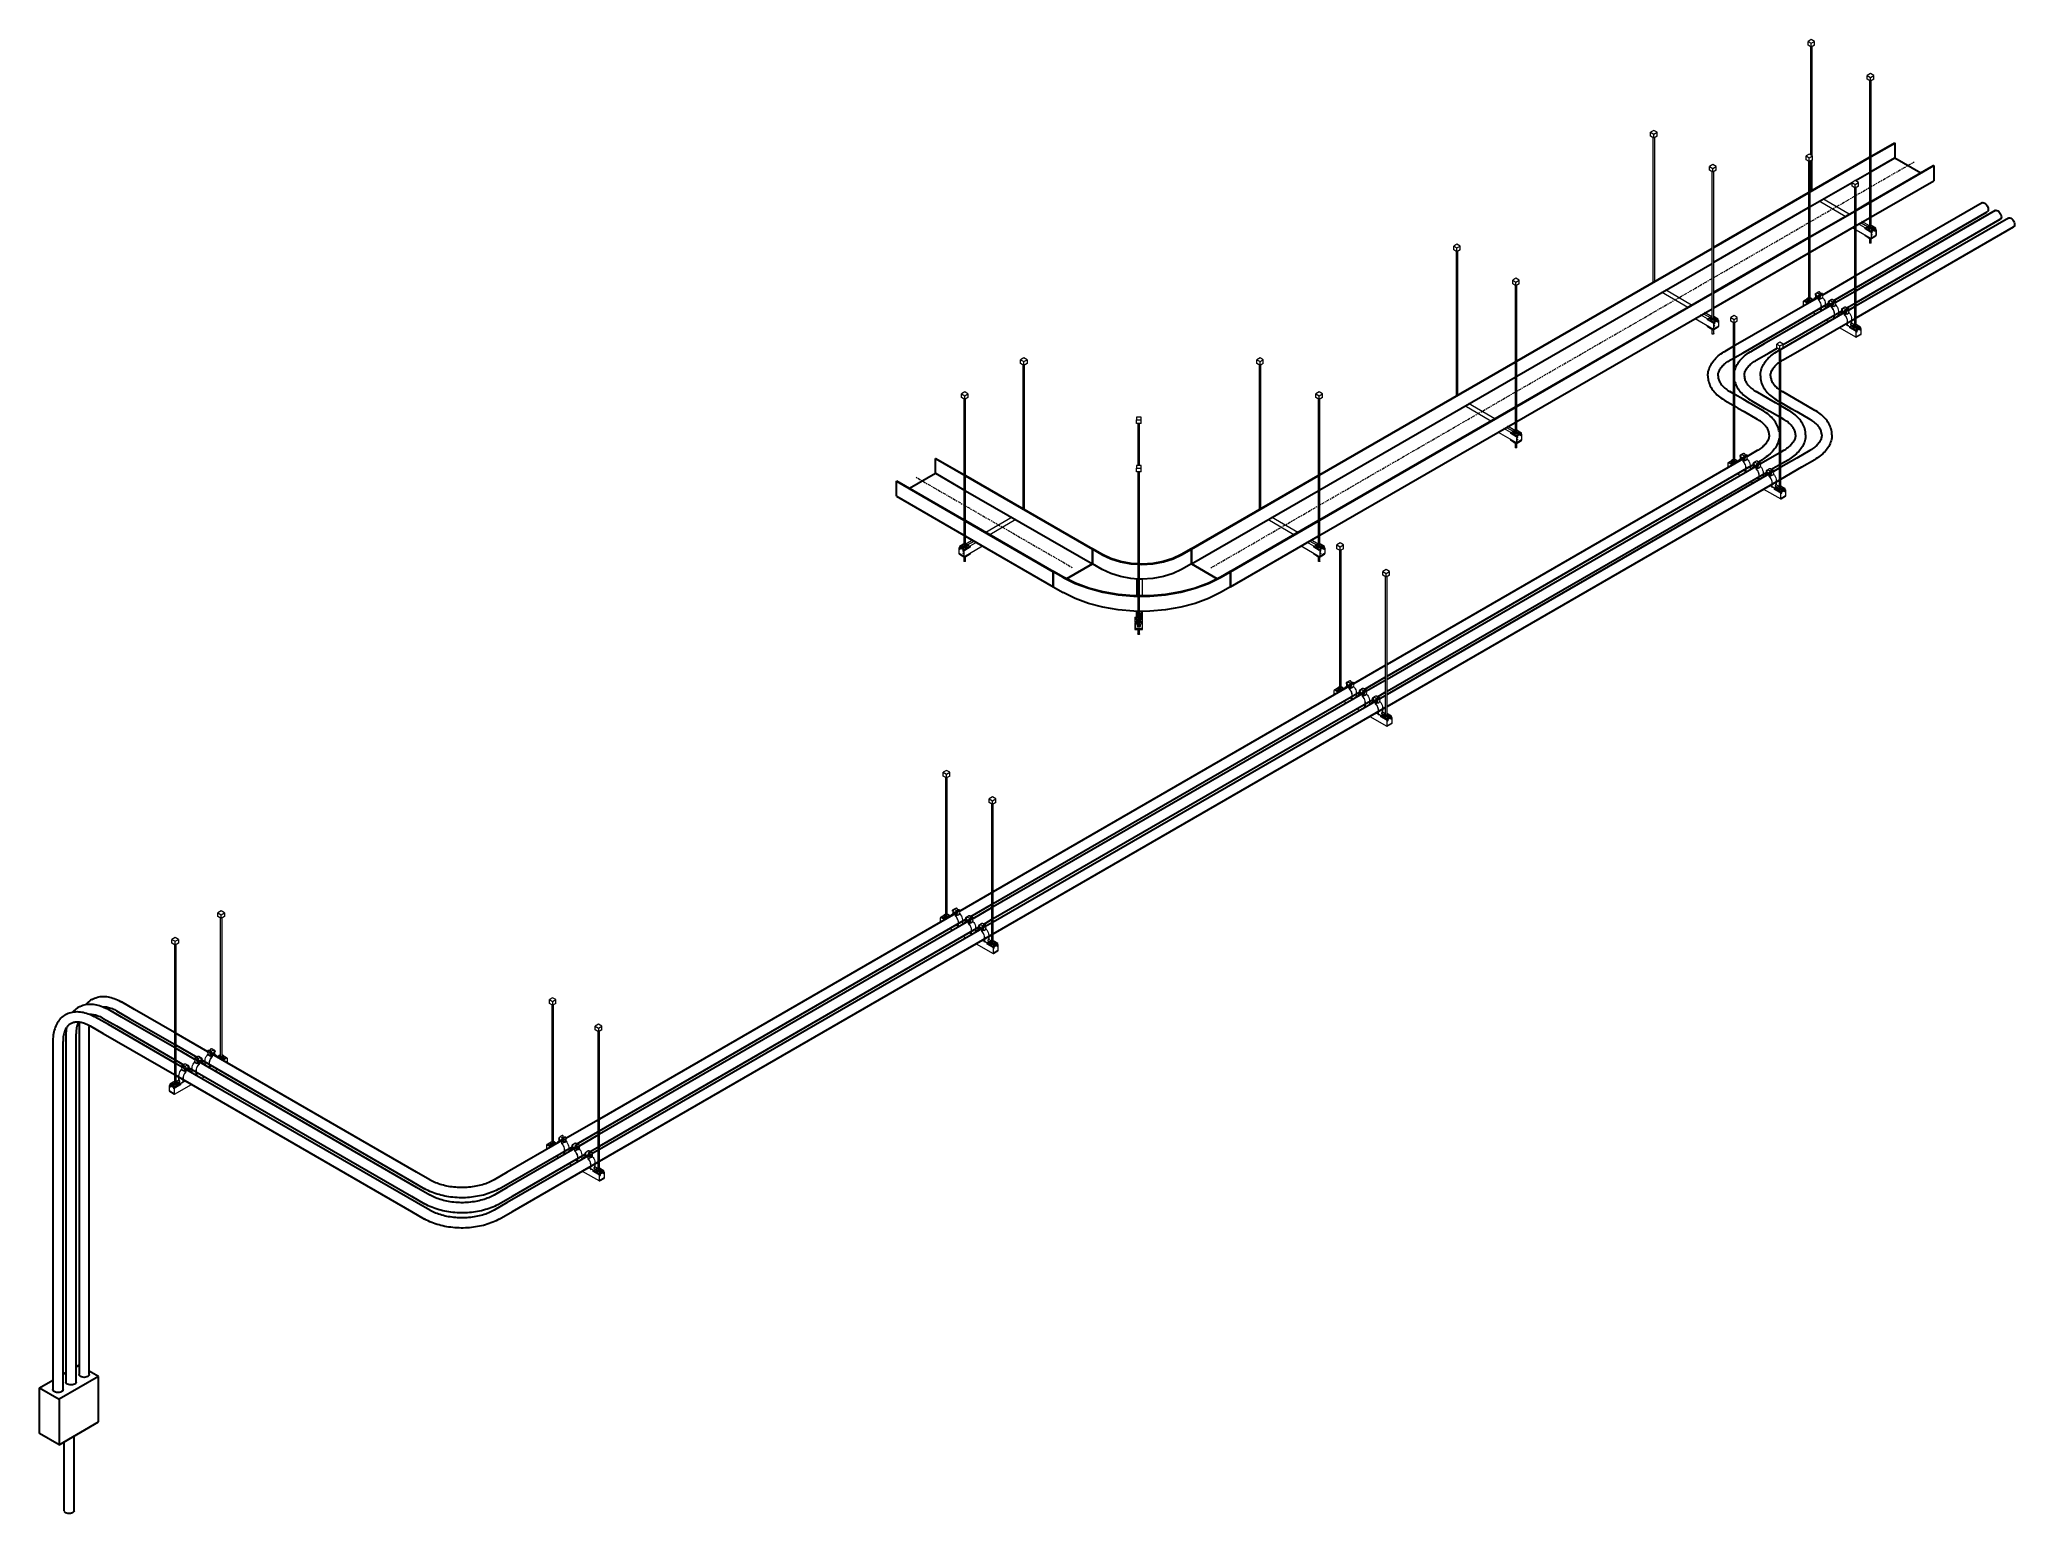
# Model space of a CAD drawing. Header units: inches. Extents: x 413 to 839, y -191 to 127.
import ezdxf

# ---------------------------------------------------------------- set-up
doc = ezdxf.new("R2010")
doc.units = ezdxf.units.IN
doc.header["$MEASUREMENT"] = 0
doc.linetypes.add('Center', pattern=[1.25, 0.25, -0.1875, 0.625, -0.1875])
for name, color, linetype, lineweight in [('A-GENM', 13, 'Continuous', 9), ('E-CABL-TRAY', 211, 'Continuous', 30), ('E-CABL-TRAY-CNTR', 211, 'Center', 18), ('E-POWR-CNDT', 130, 'Continuous', 30), ('S-BEAM', 12, 'Continuous', 9), ('S-COLS', 52, 'Continuous', 9), ('S-FSTN', 2, 'Continuous', 9)]:
    doc.layers.add(name, color=color, linetype=linetype, lineweight=lineweight)

# ---------------------------------------------------------------- blocks, each defined once
blk = doc.blocks.new('Conduit Junction Box - Tee - Aluminum - Standard-1023220-3D - Retail 109 Rack Installation')
at = {"layer": 'E-POWR-CNDT'}
for p, q in [((426.22, -161.2), (417.74, -166.1)), ((418.56, -160.72), (419.2, -160.35)), ((421.39, -159.09), (421.98, -158.75)), ((422.02, -158.77), (421.98, -158.75)), ((426.22, -161.2), (424.22, -160.04)), ((426.22, -170.99), (426.22, -161.2)), ((413.5, -163.65), (416.37, -161.99)), ((413.5, -173.44), (413.5, -163.65)), ((413.5, -163.65), (417.74, -166.1)), ((417.74, -166.1), (417.74, -175.89)), ((417.74, -175.89), (413.5, -173.44)), ((417.74, -175.89), (426.22, -170.99))]:
    blk.add_line(p, q, dxfattribs=at)
blk = doc.blocks.new('P1100 - Pipe and Rigid Steel Conduit Clamp - P1117 - 2_-1005113-3D - Retail 109 Rack Installation')
at = {"layer": 'A-GENM'}
for p, q in [((531.61, -113.49), (530.78, -113.97)), ((531.05, -113.28), (531.11, -113.13)), ((531.11, -113.36), (531.05, -113.28)), ((531.05, -113.28), (531.11, -113.32)), ((531.11, -113.11), (531.14, -113.13)), ((531.11, -113.92), (531.11, -113.11)), ((531.13, -113.07), (531.21, -112.86)), ((531.14, -113.13), (531.14, -113.98)), ((531.14, -113.98), (531.67, -113.67)), ((531.21, -112.86), (531.33, -112.8)), ((531.21, -112.86), (531.26, -112.89)), ((531.41, -113.4), (531.67, -113.55)), ((531.5, -113.76), (531.48, -113.8)), ((531.9, -113.11), (531.66, -112.97)), ((531.7, -113.46), (531.67, -113.44)), ((531.67, -113.44), (531.67, -114.28)), ((531.7, -114.26), (531.7, -113.46)), ((531.7, -114.26), (532.3, -113.92)), ((531.77, -113.61), (532.35, -113.94)), ((531.9, -113.69), (532.03, -113.36)), ((532.03, -113.87), (531.9, -113.69)), ((532.03, -113.76), (531.9, -113.69)), ((531.98, -112.59), (531.95, -112.57)), ((532.03, -112.62), (531.99, -112.6)), ((532.6, -113.51), (532.02, -113.18)), ((532.03, -113), (532.03, -112.62)), ((532.03, -113.36), (532.29, -113.21)), ((532.03, -113.36), (532.15, -113.43)), ((532.15, -113.43), (532.03, -113.76)), ((532.03, -113.76), (532.15, -113.95)), ((532.03, -113.87), (532.15, -113.95)), ((532.41, -113.29), (532.15, -113.43)), ((532.15, -113.95), (532.25, -113.89)), ((532.29, -113.21), (532.41, -113.29)), ((532.54, -113.47), (532.41, -113.29)), ((532.55, -112.92), (532.51, -112.9)), ((532.56, -112.93), (532.59, -112.94)), ((532.59, -112.94), (532.59, -113.5)), ((532.25, -115.53), (532.25, -116.55)), ((532.25, -116.55), (532.29, -116.58)), ((532.29, -116.58), (532.29, -115.56)), ((532.3, -116.58), (532.44, -116.49)), ((532.4, -116.55), (532.4, -116.52)), ((532.44, -116.49), (532.44, -116.58)), ((532.8, -116.79), (533.17, -116.57)), ((533.02, -116.16), (533.17, -116.07)), ((533.02, -116.41), (533.02, -116.16)), ((533.02, -116.36), (533.05, -116.35)), ((533.1, -116.37), (533.02, -116.41)), ((533.17, -115.05), (533.17, -116.07)), ((533.17, -116.42), (533.17, -116.57))]:
    blk.add_line(p, q, dxfattribs=at)
for points in [[(531.11, -113.92, 0), (530.92, -113.92, 0), (530.75, -113.99, 0), (530.63, -114.12, 0), (530.55, -114.31, 0), (530.54, -114.35, 0)], [(530.6, -114.31, 0), (530.67, -114.16, 0), (530.79, -114.03, 0), (530.95, -113.97, 0), (531.14, -113.98, 0)], [(531.11, -113.11, 0), (531.21, -112.94, 0), (531.34, -112.78, 0), (531.48, -112.66, 0), (531.62, -112.58, 0), (531.76, -112.54, 0), (531.89, -112.55, 0), (531.99, -112.6, 0)], [(532.03, -112.62, 0), (531.92, -112.56, 0), (531.8, -112.56, 0), (531.66, -112.59, 0), (531.51, -112.68, 0), (531.37, -112.8, 0), (531.25, -112.95, 0), (531.14, -113.13, 0)], [(531.67, -113.44, 0), (531.78, -113.26, 0), (531.9, -113.11, 0), (532.04, -112.98, 0), (532.19, -112.9, 0), (532.33, -112.86, 0), (532.45, -112.87, 0), (532.56, -112.93, 0)], [(531.67, -114.28, 0), (531.86, -114.5, 0), (532.02, -114.74, 0), (532.14, -115.01, 0), (532.22, -115.28, 0), (532.25, -115.53, 0)], [(532.59, -112.94, 0), (532.48, -112.89, 0), (532.36, -112.88, 0), (532.22, -112.92, 0), (532.07, -113, 0), (531.93, -113.12, 0), (531.81, -113.28, 0), (531.7, -113.46, 0)], [(532.29, -115.56, 0), (532.26, -115.3, 0), (532.19, -115.02, 0), (532.06, -114.74, 0), (531.9, -114.48, 0), (531.7, -114.26, 0)], [(532.65, -113.63, 0), (532.65, -113.58, 0), (532.63, -113.54, 0), (532.6, -113.51, 0), (532.57, -113.5, 0), (532.52, -113.5, 0), (532.48, -113.52, 0), (532.43, -113.56, 0), (532.39, -113.6, 0), (532.35, -113.66, 0), (532.32, -113.71, 0), (532.31, -113.77, 0), (532.3, -113.83, 0)], [(532.3, -113.83, 0), (532.31, -113.88, 0), (532.32, -113.92, 0), (532.35, -113.94, 0), (532.39, -113.96, 0), (532.43, -113.95, 0), (532.48, -113.93, 0), (532.52, -113.9, 0), (532.57, -113.85, 0), (532.6, -113.8, 0), (532.63, -113.74, 0), (532.65, -113.68, 0), (532.65, -113.63, 0)], [(532.61, -113.78, 0), (532.78, -113.97, 0), (532.95, -114.23, 0), (533.07, -114.51, 0), (533.15, -114.79, 0), (533.17, -115.05, 0)]]:
    blk.add_polyline3d(points, dxfattribs=at)
blk = doc.blocks.new('P1100 - Pipe and Rigid Steel Conduit Clamp - P1117 - 2_-V1-3D - Retail 109 Rack Installation')
at = {"layer": 'A-GENM'}
for p, q in [((528.78, -111.85), (527.95, -112.33)), ((528.22, -111.65), (528.28, -111.5)), ((528.28, -111.73), (528.22, -111.65)), ((528.22, -111.65), (528.28, -111.68)), ((528.28, -111.48), (528.31, -111.5)), ((528.28, -112.28), (528.28, -111.48)), ((528.3, -111.44), (528.39, -111.23)), ((528.31, -111.5), (528.31, -112.34)), ((528.31, -112.34), (528.84, -112.04)), ((528.39, -111.23), (528.5, -111.16)), ((528.39, -111.23), (528.43, -111.25)), ((528.59, -111.77), (528.84, -111.92)), ((528.67, -112.13), (528.66, -112.17)), ((529.07, -111.47), (528.84, -111.34)), ((528.88, -111.82), (528.84, -111.8)), ((528.84, -111.8), (528.84, -112.65)), ((528.88, -112.63), (528.88, -111.82)), ((528.88, -112.63), (529.47, -112.28)), ((528.94, -111.98), (529.52, -112.31)), ((529.07, -112.06), (529.2, -111.73)), ((529.2, -112.24), (529.07, -112.06)), ((529.2, -112.13), (529.07, -112.06)), ((529.16, -110.96), (529.12, -110.94)), ((529.2, -110.99), (529.17, -110.97)), ((529.77, -111.88), (529.19, -111.54)), ((529.2, -111.36), (529.2, -110.99)), ((529.2, -111.73), (529.46, -111.58)), ((529.2, -111.73), (529.33, -111.8)), ((529.33, -111.8), (529.2, -112.13)), ((529.2, -112.13), (529.33, -112.31)), ((529.2, -112.24), (529.33, -112.31)), ((529.58, -111.65), (529.33, -111.8)), ((529.33, -112.31), (529.43, -112.25)), ((529.42, -113.9), (529.42, -114.92)), ((529.46, -111.58), (529.58, -111.65)), ((529.46, -114.95), (529.46, -113.93)), ((529.47, -114.94), (529.61, -114.86)), ((529.57, -114.91), (529.57, -114.89)), ((529.71, -111.84), (529.58, -111.65)), ((529.61, -114.86), (529.61, -114.89)), ((529.72, -111.28), (529.69, -111.26)), ((529.73, -111.29), (529.76, -111.31)), ((529.76, -111.31), (529.76, -111.87)), ((530.2, -114.52), (530.34, -114.44)), ((530.2, -114.55), (530.2, -114.52)), ((530.35, -113.42), (530.35, -114.44)), ((529.42, -114.92), (529.46, -114.95))]:
    blk.add_line(p, q, dxfattribs=at)
for points in [[(528.28, -112.28, 0), (528.09, -112.28, 0), (527.92, -112.35, 0), (527.8, -112.49, 0), (527.72, -112.67, 0), (527.71, -112.71, 0)], [(527.77, -112.68, 0), (527.84, -112.53, 0), (527.96, -112.4, 0), (528.12, -112.34, 0), (528.31, -112.34, 0)], [(528.28, -111.48, 0), (528.39, -111.3, 0), (528.51, -111.15, 0), (528.65, -111.03, 0), (528.8, -110.94, 0), (528.94, -110.9, 0), (529.06, -110.91, 0), (529.17, -110.97, 0)], [(529.2, -110.99, 0), (529.09, -110.93, 0), (528.97, -110.92, 0), (528.83, -110.96, 0), (528.68, -111.04, 0), (528.54, -111.17, 0), (528.42, -111.32, 0), (528.31, -111.5, 0)], [(528.84, -111.8, 0), (528.95, -111.63, 0), (529.07, -111.47, 0), (529.21, -111.35, 0), (529.36, -111.27, 0), (529.5, -111.23, 0), (529.62, -111.24, 0), (529.73, -111.29, 0)], [(528.84, -112.65, 0), (529.03, -112.86, 0), (529.19, -113.11, 0), (529.32, -113.38, 0), (529.39, -113.65, 0), (529.42, -113.9, 0)], [(529.76, -111.31, 0), (529.66, -111.26, 0), (529.53, -111.25, 0), (529.39, -111.29, 0), (529.24, -111.37, 0), (529.11, -111.49, 0), (528.98, -111.65, 0), (528.88, -111.82, 0)], [(529.46, -113.93, 0), (529.44, -113.66, 0), (529.36, -113.39, 0), (529.23, -113.11, 0), (529.07, -112.85, 0), (528.88, -112.63, 0)], [(529.83, -111.99, 0), (529.82, -111.94, 0), (529.8, -111.91, 0), (529.77, -111.88, 0), (529.74, -111.87, 0), (529.69, -111.87, 0), (529.65, -111.89, 0), (529.6, -111.92, 0), (529.56, -111.97, 0), (529.52, -112.02, 0), (529.5, -112.08, 0), (529.48, -112.14, 0), (529.47, -112.2, 0)], [(529.47, -112.2, 0), (529.48, -112.25, 0), (529.5, -112.29, 0), (529.52, -112.31, 0), (529.56, -112.32, 0), (529.6, -112.32, 0), (529.65, -112.3, 0), (529.69, -112.27, 0), (529.74, -112.22, 0), (529.77, -112.17, 0), (529.8, -112.11, 0), (529.82, -112.05, 0), (529.83, -111.99, 0)], [(529.79, -112.14, 0), (529.95, -112.34, 0), (530.12, -112.6, 0), (530.24, -112.88, 0), (530.32, -113.15, 0), (530.35, -113.42, 0)]]:
    blk.add_polyline3d(points, dxfattribs=at)
blk = doc.blocks.new('P1100 - Pipe and Rigid Steel Conduit Clamp - P1117 - 2_-V2-3D - Retail 109 Rack Installation')
at = {"layer": 'A-GENM'}
for p, q in [((525.96, -110.22), (525.12, -110.7)), ((525.39, -110.02), (525.45, -109.87)), ((525.45, -110.1), (525.39, -110.02)), ((525.39, -110.02), (525.45, -110.05)), ((525.45, -109.85), (525.48, -109.86)), ((525.45, -110.65), (525.45, -109.85)), ((525.48, -109.81), (525.56, -109.6)), ((525.48, -109.86), (525.48, -110.71)), ((525.48, -110.71), (526.01, -110.4)), ((525.56, -109.6), (525.67, -109.53)), ((525.56, -109.6), (525.6, -109.62)), ((525.76, -110.14), (526.01, -110.29)), ((525.84, -110.5), (525.83, -110.54)), ((526.24, -109.84), (526.01, -109.7)), ((526.05, -110.19), (526.01, -110.17)), ((526.01, -110.17), (526.01, -111.02)), ((526.05, -110.99), (526.05, -110.19)), ((526.11, -110.34), (526.69, -110.68)), ((526.25, -110.43), (526.37, -110.1)), ((526.37, -110.61), (526.25, -110.43)), ((526.37, -110.5), (526.25, -110.43)), ((526.33, -109.32), (526.29, -109.31)), ((526.37, -109.35), (526.34, -109.34)), ((526.94, -110.25), (526.36, -109.91)), ((526.37, -109.73), (526.37, -109.35)), ((526.37, -110.1), (526.63, -109.95)), ((526.37, -110.1), (526.5, -110.17)), ((526.5, -110.17), (526.37, -110.5)), ((526.37, -110.5), (526.5, -110.68)), ((526.37, -110.61), (526.5, -110.68)), ((526.75, -110.02), (526.5, -110.17)), ((526.5, -110.68), (526.6, -110.62)), ((526.63, -109.95), (526.75, -110.02)), ((526.88, -110.2), (526.75, -110.02)), ((526.8, -109.61), (526.9, -109.66)), ((526.89, -109.65), (526.86, -109.63)), ((526.9, -109.66), (526.93, -109.68)), ((526.93, -109.68), (526.93, -110.24)), ((526.05, -110.99), (526.64, -110.65)), ((526.59, -112.27), (526.59, -113.29)), ((526.59, -113.29), (526.63, -113.31)), ((526.63, -113.31), (526.63, -112.29)), ((526.64, -113.31), (526.78, -113.23)), ((526.74, -113.28), (526.74, -113.25)), ((526.78, -113.23), (526.78, -113.26)), ((527.37, -112.89), (527.51, -112.81)), ((527.37, -112.92), (527.37, -112.89)), ((527.52, -111.78), (527.52, -112.8))]:
    blk.add_line(p, q, dxfattribs=at)
for points in [[(525.45, -109.85, 0), (525.56, -109.67, 0), (525.68, -109.52, 0), (525.82, -109.39, 0), (525.97, -109.31, 0), (526.11, -109.27, 0), (526.23, -109.28, 0), (526.34, -109.34, 0)], [(526.37, -109.35, 0), (526.26, -109.3, 0), (526.14, -109.29, 0), (526, -109.33, 0), (525.85, -109.41, 0), (525.71, -109.53, 0), (525.59, -109.69, 0), (525.48, -109.86, 0)], [(526.01, -110.17, 0), (526.12, -109.99, 0), (526.24, -109.84, 0), (526.38, -109.72, 0), (526.53, -109.63, 0), (526.67, -109.6, 0), (526.79, -109.6, 0)], [(526.93, -109.68, 0), (526.83, -109.62, 0), (526.7, -109.61, 0), (526.56, -109.65, 0), (526.42, -109.74, 0), (526.28, -109.86, 0), (526.15, -110.01, 0), (526.05, -110.19, 0)], [(527, -110.36, 0), (526.99, -110.31, 0), (526.97, -110.27, 0), (526.94, -110.25, 0), (526.91, -110.23, 0), (526.87, -110.24, 0), (526.82, -110.26, 0), (526.77, -110.29, 0), (526.73, -110.34, 0), (526.69, -110.39, 0), (526.67, -110.45, 0), (526.65, -110.51, 0), (526.64, -110.56, 0)], [(526.64, -110.56, 0), (526.65, -110.61, 0), (526.67, -110.65, 0), (526.69, -110.68, 0), (526.73, -110.69, 0), (526.77, -110.69, 0), (526.82, -110.67, 0), (526.87, -110.63, 0), (526.91, -110.59, 0), (526.94, -110.53, 0), (526.97, -110.48, 0), (526.99, -110.42, 0), (527, -110.36, 0)], [(526.96, -110.51, 0), (527.12, -110.71, 0), (527.29, -110.97, 0), (527.41, -111.24, 0), (527.49, -111.52, 0), (527.52, -111.78, 0)], [(525.45, -110.65, 0), (525.26, -110.65, 0), (525.1, -110.72, 0), (524.97, -110.85, 0), (524.89, -111.04, 0), (524.88, -111.08, 0)], [(524.94, -111.05, 0), (525.01, -110.89, 0), (525.14, -110.77, 0), (525.3, -110.71, 0), (525.48, -110.71, 0)], [(526.01, -111.02, 0), (526.2, -111.23, 0), (526.36, -111.48, 0), (526.49, -111.74, 0), (526.56, -112.01, 0), (526.59, -112.27, 0)], [(526.63, -112.29, 0), (526.61, -112.03, 0), (526.53, -111.75, 0), (526.4, -111.48, 0), (526.24, -111.22, 0), (526.05, -110.99, 0)]]:
    blk.add_polyline3d(points, dxfattribs=at)
blk = doc.blocks.new('Vertical Rod - Rod-1167117-3D - Retail 109 Rack Installation')
at = {"layer": 'S-COLS'}
for p, q in [((523.88, -81.11), (523.88, -111.13)), ((524.26, -111.12), (524.26, -81.11))]:
    blk.add_line(p, q, dxfattribs=at)
blk = doc.blocks.new('Vertical Rod - Rod-V3-3D - Retail 109 Rack Installation')
at = {"layer": 'S-COLS'}
for p, q in [((533.78, -86.82), (533.78, -116.84)), ((534.16, -116.84), (534.16, -86.82))]:
    blk.add_line(p, q, dxfattribs=at)
blk = doc.blocks.new('P1060 Series Square Washer - P1064 - Rod Dia 1_2_-1004752-3D - Retail 109 Rack Installation')
at = {"layer": 'S-FSTN'}
for p, q in [((532.82, -116.86), (533.78, -116.31)), ((532.82, -117.04), (532.82, -116.86)), ((532.82, -116.86), (533.97, -117.52)), ((533.97, -117.7), (532.82, -117.04)), ((535.12, -116.86), (533.97, -117.52)), ((533.97, -117.7), (535.12, -117.04)), ((533.97, -117.52), (533.97, -117.7)), ((534.23, -116.35), (534.16, -116.3)), ((535.12, -116.86), (534.39, -116.44)), ((535.12, -117.04), (535.12, -116.86))]:
    blk.add_line(p, q, dxfattribs=at)
blk = doc.blocks.new('P1060 Series Square Washer - P1064 - Rod Dia 1_2_-V4-3D - Retail 109 Rack Installation')
at = {"layer": 'S-FSTN'}
for p, q in [((522.92, -111.15), (523.88, -110.59)), ((524.33, -110.63), (524.26, -110.59)), ((522.92, -111.32), (522.92, -111.15)), ((522.92, -111.15), (523.85, -111.68)), ((523.7, -111.77), (522.92, -111.32)), ((524.92, -110.97), (524.49, -110.73))]:
    blk.add_line(p, q, dxfattribs=at)
blk = doc.blocks.new('Hex_Nut - P1064 - Rod Dia 1_2_-1009258-3D - Retail 109 Rack Installation')
at = {"layer": 'S-FSTN'}
for p, q in [((533.78, -116.31), (533.44, -116.51)), ((533.44, -116.51), (533.58, -116.82)), ((533.44, -116.78), (533.44, -116.51)), ((533.58, -117.09), (533.44, -116.78)), ((533.58, -116.82), (534.11, -116.89)), ((533.58, -117.09), (533.58, -116.82)), ((534.11, -117.16), (533.58, -117.09)), ((533.84, -116.67), (533.81, -116.64)), ((533.87, -116.68), (533.84, -116.67)), ((533.92, -116.69), (533.88, -116.68)), ((533.97, -116.7), (533.92, -116.69)), ((534.02, -116.7), (533.97, -116.7)), ((534.06, -116.68), (534.02, -116.69)), ((534.1, -116.67), (534.06, -116.68)), ((534.13, -116.65), (534.1, -116.67)), ((534.11, -116.89), (534.49, -116.67)), ((534.11, -117.16), (534.11, -116.89)), ((534.49, -116.94), (534.11, -117.16)), ((534.15, -116.62), (534.13, -116.64)), ((534.16, -116.59), (534.15, -116.62)), ((534.36, -116.37), (534.16, -116.34)), ((534.49, -116.67), (534.36, -116.37)), ((534.49, -116.94), (534.49, -116.67))]:
    blk.add_line(p, q, dxfattribs=at)
blk = doc.blocks.new('Hex_Nut - P1064 - Rod Dia 1_2_-V5-3D - Retail 109 Rack Installation')
at = {"layer": 'S-FSTN'}
for p, q in [((523.88, -110.6), (523.55, -110.79)), ((524.46, -110.65), (524.26, -110.62)), ((523.55, -110.79), (523.68, -111.1)), ((523.55, -111.06), (523.55, -110.79)), ((523.68, -111.37), (523.55, -111.06)), ((523.68, -111.1), (524.21, -111.18)), ((523.68, -111.37), (523.68, -111.1)), ((524.21, -111.45), (523.68, -111.37)), ((523.94, -110.95), (523.91, -110.93)), ((523.98, -110.97), (523.94, -110.95)), ((524.12, -110.98), (524.07, -110.98)), ((524.16, -110.97), (524.12, -110.98)), ((524.2, -110.95), (524.16, -110.97)), ((524.23, -110.93), (524.2, -110.95)), ((524.21, -111.18), (524.6, -110.96)), ((524.21, -111.45), (524.21, -111.18)), ((524.6, -111.23), (524.21, -111.45)), ((524.25, -110.9), (524.23, -110.93)), ((524.26, -110.87), (524.25, -110.9)), ((524.6, -110.96), (524.46, -110.65)), ((524.6, -111.23), (524.6, -110.96))]:
    blk.add_line(p, q, dxfattribs=at)
blk.add_polyline3d([(524.07, -110.98, 0), (524.02, -110.98, 0), (523.98, -110.97, 0)], dxfattribs=at)
blk = doc.blocks.new('Channel Nut - P3010 - 1_2_-1009259-3D - Retail 109 Rack Installation')
at = {"layer": 'S-BEAM'}
for p, q in [((534.25, -117.62), (534.66, -117.38)), ((534.66, -117.38), (534.66, -117.3)), ((534.66, -117.38), (534.66, -117.3))]:
    blk.add_line(p, q, dxfattribs=at)
blk = doc.blocks.new('GTP - Generic Pt-1005169-3D - Retail 109 Rack Installation')
at = {"layer": 'A-GENM'}
for p, q in [((533.97, -85.3), (533.26, -85.71)), ((533.26, -85.71), (533.97, -86.11)), ((533.26, -86.52), (533.26, -85.71)), ((533.97, -86.93), (533.26, -86.52)), ((534.68, -85.71), (533.97, -85.3)), ((533.97, -86.11), (534.68, -85.71)), ((533.97, -86.11), (533.97, -86.93)), ((534.68, -86.52), (533.97, -86.93)), ((534.68, -86.52), (534.68, -85.71))]:
    blk.add_line(p, q, dxfattribs=at)
blk = doc.blocks.new('Channel - Beam Loading - P1000-1009256-3D - Retail 109 Rack Installation')
at = {"layer": 'S-BEAM'}
for p, q in [((522.79, -112.3), (522.79, -111.41)), ((523.91, -111.65), (523.03, -111.14)), ((524.76, -111.16), (524.6, -111.06)), ((524.8, -113.67), (525.43, -114.04)), ((526.74, -113.28), (526.1, -112.92)), ((527.59, -112.79), (527.39, -112.67)), ((529.57, -114.92), (528.93, -114.55)), ((530.42, -114.42), (530.21, -114.3)), ((527.63, -115.3), (528.26, -115.67)), ((530.46, -116.94), (534.13, -119.06)), ((534.34, -117.67), (531.76, -116.18)), ((532.94, -116.28), (533.38, -116.54)), ((533.74, -116.34), (533.04, -115.94)), ((534.1, -117.94), (534.1, -118.99)), ((534.18, -118.95), (534.18, -117.93)), ((534.19, -117.8), (534.3, -117.87)), ((535.16, -118.41), (534.2, -118.96)), ((534.2, -119.05), (535.16, -118.5)), ((534.27, -117.68), (534.24, -117.7)), ((534.24, -117.81), (534.27, -117.8)), ((534.29, -117.81), (534.29, -117.85)), ((534.37, -117.8), (534.37, -117.74)), ((535.21, -117.19), (534.49, -116.77)), ((534.68, -117.29), (535, -117.47)), ((534.99, -117.38), (534.99, -117.45)), ((535.06, -117.4), (535.06, -117.37)), ((535.11, -117.2), (535.08, -117.21)), ((535.08, -117.33), (535.11, -117.31)), ((535.18, -117.35), (535.18, -118.37)), ((535.25, -118.33), (535.25, -117.28))]:
    blk.add_line(p, q, dxfattribs=at)
for points in [[(522.79, -111.41, 0), (522.79, -111.36, 0), (522.81, -111.32, 0), (522.83, -111.27, 0), (522.86, -111.23, 0), (522.89, -111.19, 0), (522.92, -111.17, 0)], [(534.24, -117.7, 0), (534.21, -117.72, 0), (534.17, -117.76, 0), (534.14, -117.8, 0), (534.12, -117.85, 0), (534.11, -117.9, 0), (534.1, -117.94, 0)], [(534.1, -118.99, 0), (534.11, -119.02, 0), (534.12, -119.04, 0), (534.13, -119.06, 0), (534.15, -119.06, 0), (534.17, -119.06, 0), (534.2, -119.05, 0)], [(534.18, -117.93, 0), (534.18, -117.91, 0), (534.19, -117.89, 0), (534.2, -117.86, 0), (534.21, -117.84, 0), (534.23, -117.83, 0), (534.24, -117.81, 0)], [(534.2, -118.96, 0), (534.19, -118.97, 0), (534.19, -118.97, 0), (534.18, -118.97, 0), (534.18, -118.96, 0), (534.18, -118.96, 0), (534.18, -118.95, 0)], [(534.37, -117.74, 0), (534.37, -117.71, 0), (534.36, -117.69, 0), (534.34, -117.67, 0), (534.32, -117.67, 0), (534.3, -117.67, 0), (534.27, -117.68, 0)], [(534.27, -117.8, 0), (534.28, -117.79, 0), (534.28, -117.79, 0), (534.29, -117.8, 0), (534.29, -117.8, 0), (534.29, -117.8, 0), (534.29, -117.81, 0)], [(534.29, -117.85, 0), (534.29, -117.86, 0), (534.3, -117.86, 0), (534.3, -117.87, 0), (534.31, -117.87, 0), (534.32, -117.87, 0), (534.33, -117.87, 0), (534.34, -117.86, 0), (534.34, -117.86, 0), (534.35, -117.85, 0), (534.36, -117.84, 0), (534.36, -117.83, 0), (534.37, -117.81, 0), (534.37, -117.8, 0)], [(535.08, -117.21, 0), (535.06, -117.23, 0), (535.03, -117.26, 0), (535.01, -117.29, 0), (535, -117.32, 0), (534.99, -117.35, 0), (534.99, -117.38, 0)], [(534.99, -117.45, 0), (534.99, -117.46, 0), (534.99, -117.46, 0), (534.99, -117.47, 0), (535, -117.47, 0), (535.01, -117.47, 0), (535.02, -117.47, 0), (535.03, -117.47, 0), (535.04, -117.46, 0), (535.04, -117.45, 0), (535.05, -117.44, 0), (535.06, -117.43, 0), (535.06, -117.41, 0), (535.06, -117.4, 0)], [(535.06, -117.37, 0), (535.06, -117.36, 0), (535.06, -117.35, 0), (535.07, -117.35, 0), (535.07, -117.34, 0), (535.08, -117.33, 0), (535.08, -117.33, 0)], [(535.25, -117.28, 0), (535.25, -117.24, 0), (535.23, -117.21, 0), (535.21, -117.19, 0), (535.18, -117.18, 0), (535.15, -117.18, 0), (535.11, -117.2, 0)], [(535.11, -117.31, 0), (535.13, -117.31, 0), (535.14, -117.3, 0), (535.16, -117.31, 0), (535.17, -117.32, 0), (535.17, -117.33, 0), (535.18, -117.35, 0)], [(535.16, -118.5, 0), (535.18, -118.48, 0), (535.2, -118.46, 0), (535.22, -118.43, 0), (535.24, -118.39, 0), (535.25, -118.36, 0), (535.25, -118.33, 0)], [(535.18, -118.37, 0), (535.18, -118.38, 0), (535.17, -118.39, 0), (535.17, -118.4, 0), (535.17, -118.4, 0), (535.16, -118.41, 0), (535.16, -118.41, 0)]]:
    blk.add_polyline3d(points, dxfattribs=at)
blk = doc.blocks.new('P1100 - Pipe and Rigid Steel Conduit Clamp - P1117 - 2_-V6-3D - Retail 109 Rack Installation')
at = {"layer": 'A-GENM'}
for p, q in [((449.19, -94.11), (449.19, -93.09)), ((449.88, -91.26), (449.72, -91.49)), ((449.72, -91.49), (449.88, -91.91)), ((449.81, -90.97), (449.78, -90.98)), ((449.78, -90.98), (449.78, -91.41)), ((449.78, -91.64), (449.78, -91.79)), ((449.78, -91.79), (449.85, -91.83)), ((449.85, -90.94), (449.82, -90.95)), ((449.88, -91.26), (450.05, -91.16)), ((450.21, -91.44), (449.88, -91.26)), ((449.88, -91.91), (450.21, -92.1)), ((450.05, -91.16), (450.37, -91.35)), ((450.35, -91.22), (450.08, -91.37)), ((450.08, -93.6), (450.08, -94.62)), ((450.12, -94.59), (450.12, -93.57)), ((450.21, -91.44), (450.37, -91.35)), ((450.37, -91.86), (450.21, -91.44)), ((450.21, -92.1), (450.37, -91.86)), ((450.21, -92.1), (450.37, -92)), ((450.26, -92.07), (450.66, -92.3)), ((450.33, -91.8), (450.6, -91.65)), ((450.34, -90.66), (450.37, -90.64)), ((450.34, -91.04), (450.34, -90.66)), ((450.37, -91.35), (450.54, -91.77)), ((450.54, -91.77), (450.37, -92)), ((450.37, -91.86), (450.54, -91.77)), ((450.42, -90.61), (450.38, -90.63)), ((450.91, -90.89), (450.47, -91.15)), ((450.66, -91.49), (450.7, -91.48)), ((450.66, -92.3), (450.66, -91.49)), ((450.7, -91.59), (451.16, -91.32)), ((450.7, -91.48), (450.7, -92.32)), ((451.23, -92.02), (450.7, -91.71)), ((451.59, -92.01), (450.75, -91.53)), ((450.89, -91.87), (450.87, -91.8)), ((451.26, -91.15), (451.23, -91.17)), ((451.23, -91.17), (451.23, -92.02)), ((451.26, -91.96), (451.26, -91.15)), ((451.26, -91.27), (451.27, -91.26)), ((449.2, -94.11), (449.34, -94.19)), ((449.34, -94.19), (449.34, -94.24)), ((449.93, -94.58), (449.93, -94.53)), ((449.93, -94.53), (450.07, -94.61)), ((449.97, -94.56), (449.97, -94.59)), ((450.08, -94.62), (450.12, -94.59))]:
    blk.add_line(p, q, dxfattribs=at)
for points in [[(449.19, -93.09, 0), (449.22, -92.83, 0), (449.3, -92.55, 0), (449.42, -92.27, 0), (449.59, -92.01, 0), (449.78, -91.79, 0)], [(450.66, -91.49, 0), (450.56, -91.32, 0), (450.43, -91.16, 0), (450.29, -91.04, 0), (450.15, -90.96, 0), (450.01, -90.92, 0), (449.88, -90.93, 0), (449.78, -90.98, 0)], [(449.81, -90.97, 0), (449.92, -90.91, 0), (450.04, -90.9, 0), (450.18, -90.94, 0), (450.33, -91.02, 0), (450.47, -91.15, 0), (450.59, -91.3, 0), (450.7, -91.48, 0)], [(450.66, -92.3, 0), (450.47, -92.52, 0), (450.31, -92.78, 0), (450.18, -93.06, 0), (450.1, -93.34, 0), (450.08, -93.6, 0)], [(450.12, -93.57, 0), (450.15, -93.32, 0), (450.22, -93.05, 0), (450.35, -92.78, 0), (450.51, -92.54, 0), (450.7, -92.32, 0)], [(451.23, -91.17, 0), (451.12, -90.99, 0), (451, -90.84, 0), (450.86, -90.72, 0), (450.71, -90.63, 0), (450.57, -90.59, 0), (450.45, -90.6, 0), (450.34, -90.66, 0)], [(450.37, -90.64, 0), (450.48, -90.58, 0), (450.6, -90.58, 0), (450.74, -90.61, 0), (450.89, -90.7, 0), (451.03, -90.82, 0), (451.15, -90.98, 0), (451.26, -91.15, 0)], [(451.03, -90.82, 0), (451.06, -90.81, 0), (451.1, -90.82, 0), (451.15, -90.84, 0), (451.19, -90.87, 0), (451.24, -90.92, 0), (451.27, -90.97, 0), (451.3, -91.03, 0), (451.32, -91.09, 0), (451.32, -91.14, 0)], [(451.23, -92.02, 0), (451.41, -92.01, 0), (451.57, -92.07, 0), (451.7, -92.2, 0), (451.77, -92.38, 0)], [(451.83, -92.41, 0), (451.82, -92.35, 0), (451.74, -92.16, 0), (451.61, -92.03, 0), (451.45, -91.96, 0), (451.26, -91.96, 0)], [(451.32, -91.14, 0), (451.32, -91.19, 0), (451.3, -91.23, 0), (451.27, -91.26, 0)]]:
    blk.add_polyline3d(points, dxfattribs=at)
blk = doc.blocks.new('P1100 - Pipe and Rigid Steel Conduit Clamp - P1117 - 2_-V7-3D - Retail 109 Rack Installation')
at = {"layer": 'A-GENM'}
for p, q in [((447.06, -92.89), (446.89, -93.12)), ((446.89, -93.12), (447.06, -93.54)), ((446.98, -92.6), (446.95, -92.62)), ((446.95, -92.62), (446.95, -93.04)), ((446.95, -93.27), (446.95, -93.42)), ((446.95, -93.42), (447.03, -93.47)), ((447.02, -92.57), (446.99, -92.59)), ((447.06, -92.89), (447.22, -92.8)), ((447.38, -93.08), (447.06, -92.89)), ((447.06, -93.54), (447.38, -93.73)), ((447.22, -92.8), (447.54, -92.98)), ((447.52, -92.85), (447.26, -93)), ((447.38, -93.08), (447.54, -92.98)), ((447.55, -93.5), (447.38, -93.08)), ((447.38, -93.73), (447.55, -93.5)), ((447.51, -92.29), (447.54, -92.27)), ((447.51, -92.67), (447.51, -92.29)), ((447.51, -93.43), (447.77, -93.28)), ((447.54, -92.98), (447.71, -93.4)), ((447.71, -93.4), (447.54, -93.64)), ((447.59, -92.24), (447.55, -92.26)), ((447.55, -93.5), (447.71, -93.4)), ((448.07, -92.53), (447.64, -92.78)), ((447.83, -93.13), (447.87, -93.11)), ((447.83, -93.93), (447.83, -93.13)), ((447.87, -93.22), (448.33, -92.96)), ((447.87, -93.11), (447.87, -93.95)), ((448.4, -93.65), (447.87, -93.34)), ((448.76, -93.64), (447.93, -93.16)), ((448.06, -93.5), (448.04, -93.43)), ((448.43, -92.78), (448.4, -92.8)), ((448.4, -92.8), (448.4, -93.65)), ((448.43, -93.59), (448.43, -92.78)), ((448.43, -92.9), (448.44, -92.89)), ((446.36, -95.74), (446.36, -94.72)), ((446.37, -95.75), (446.51, -95.83)), ((446.51, -95.83), (446.51, -95.88)), ((447.1, -96.21), (447.1, -96.16)), ((447.1, -96.16), (447.24, -96.25)), ((447.14, -96.19), (447.14, -96.22)), ((447.25, -95.23), (447.25, -96.25)), ((447.25, -96.25), (447.29, -96.23)), ((447.29, -96.23), (447.29, -95.21)), ((447.38, -93.73), (447.54, -93.64)), ((447.43, -93.7), (447.83, -93.93))]:
    blk.add_line(p, q, dxfattribs=at)
for points in [[(446.36, -94.72, 0), (446.39, -94.46, 0), (446.47, -94.18, 0), (446.59, -93.9, 0), (446.76, -93.65, 0), (446.95, -93.42, 0)], [(447.83, -93.13, 0), (447.73, -92.95, 0), (447.6, -92.8, 0), (447.47, -92.67, 0), (447.32, -92.59, 0), (447.18, -92.55, 0), (447.05, -92.56, 0), (446.95, -92.62, 0)], [(446.98, -92.6, 0), (447.09, -92.54, 0), (447.21, -92.53, 0), (447.35, -92.57, 0), (447.5, -92.66, 0), (447.64, -92.78, 0), (447.76, -92.93, 0), (447.87, -93.11, 0)], [(448.4, -92.8, 0), (448.29, -92.63, 0), (448.17, -92.47, 0), (448.03, -92.35, 0), (447.88, -92.27, 0), (447.74, -92.23, 0), (447.62, -92.24, 0), (447.51, -92.29, 0)], [(447.54, -92.27, 0), (447.65, -92.22, 0), (447.77, -92.21, 0), (447.91, -92.25, 0), (448.06, -92.33, 0), (448.2, -92.45, 0), (448.32, -92.61, 0), (448.43, -92.78, 0)], [(448.2, -92.45, 0), (448.23, -92.45, 0), (448.27, -92.45, 0), (448.32, -92.47, 0), (448.36, -92.5, 0), (448.41, -92.55, 0), (448.44, -92.6, 0), (448.47, -92.66, 0), (448.49, -92.72, 0), (448.49, -92.78, 0)], [(449, -94.04, 0), (448.99, -93.98, 0), (448.91, -93.79, 0), (448.79, -93.66, 0), (448.62, -93.59, 0), (448.43, -93.59, 0)], [(448.49, -92.78, 0), (448.49, -92.83, 0), (448.47, -92.87, 0), (448.44, -92.89, 0)], [(447.83, -93.93, 0), (447.64, -94.16, 0), (447.48, -94.41, 0), (447.35, -94.69, 0), (447.27, -94.97, 0), (447.25, -95.23, 0)], [(447.29, -95.21, 0), (447.32, -94.95, 0), (447.39, -94.68, 0), (447.52, -94.42, 0), (447.68, -94.17, 0), (447.87, -93.95, 0)], [(448.4, -93.65, 0), (448.59, -93.64, 0), (448.75, -93.71, 0), (448.87, -93.83, 0), (448.95, -94.01, 0)]]:
    blk.add_polyline3d(points, dxfattribs=at)
blk = doc.blocks.new('P1100 - Pipe and Rigid Steel Conduit Clamp - P1117 - 2_-V8-3D - Retail 109 Rack Installation')
at = {"layer": 'A-GENM'}
for p, q in [((443.54, -97.37), (443.54, -96.35)), ((443.54, -97.38), (443.69, -97.46)), ((443.54, -97.88), (443.54, -97.72)), ((443.91, -98.09), (443.54, -97.88)), ((443.69, -97.72), (443.62, -97.68)), ((443.66, -97.65), (443.69, -97.67)), ((443.69, -97.46), (443.69, -97.72)), ((444.23, -94.52), (444.06, -94.75)), ((444.06, -94.75), (444.23, -95.17)), ((444.15, -94.23), (444.12, -94.25)), ((444.12, -94.25), (444.12, -94.67)), ((444.12, -94.9), (444.12, -95.05)), ((444.12, -95.05), (444.2, -95.1)), ((444.2, -94.2), (444.16, -94.22)), ((444.23, -94.52), (444.39, -94.43)), ((444.55, -94.71), (444.23, -94.52)), ((444.23, -95.17), (444.55, -95.36)), ((444.27, -97.88), (444.27, -97.8)), ((444.27, -97.8), (444.41, -97.88)), ((444.31, -97.82), (444.31, -97.86)), ((444.39, -94.43), (444.72, -94.62)), ((444.42, -96.87), (444.42, -97.88)), ((444.42, -97.88), (444.46, -97.86)), ((444.69, -94.48), (444.43, -94.63)), ((444.46, -97.86), (444.46, -96.84)), ((444.55, -94.71), (444.72, -94.62)), ((444.72, -95.13), (444.55, -94.71)), ((444.55, -95.36), (444.72, -95.13)), ((444.55, -95.36), (444.72, -95.27)), ((444.6, -95.33), (445.01, -95.56)), ((444.68, -93.93), (444.72, -93.91)), ((444.68, -94.3), (444.68, -93.93)), ((444.68, -95.07), (444.94, -94.91)), ((444.72, -94.62), (444.88, -95.04)), ((444.88, -95.04), (444.72, -95.27)), ((444.72, -95.13), (444.88, -95.04)), ((444.76, -93.88), (444.73, -93.9)), ((445.25, -94.16), (444.81, -94.41)), ((445.01, -94.76), (445.04, -94.74)), ((445.01, -95.56), (445.01, -94.76)), ((445.04, -94.86), (445.5, -94.59)), ((445.04, -94.74), (445.04, -95.59)), ((445.57, -95.28), (445.04, -94.98)), ((445.93, -95.27), (445.1, -94.79)), ((445.23, -95.13), (445.21, -95.07)), ((445.6, -94.42), (445.57, -94.44)), ((445.57, -94.44), (445.57, -95.28)), ((445.6, -95.22), (445.6, -94.42)), ((445.6, -94.53), (445.61, -94.52))]:
    blk.add_line(p, q, dxfattribs=at)
for points in [[(443.54, -96.35, 0), (443.56, -96.09, 0), (443.64, -95.81, 0), (443.76, -95.54, 0), (443.93, -95.28, 0), (444.12, -95.05, 0)], [(445.01, -94.76, 0), (444.9, -94.58, 0), (444.78, -94.43, 0), (444.64, -94.31, 0), (444.49, -94.22, 0), (444.35, -94.18, 0), (444.23, -94.19, 0), (444.12, -94.25, 0)], [(444.15, -94.23, 0), (444.26, -94.18, 0), (444.38, -94.17, 0), (444.52, -94.2, 0), (444.67, -94.29, 0), (444.81, -94.41, 0), (444.93, -94.57, 0), (445.04, -94.74, 0)], [(445.01, -95.56, 0), (444.81, -95.79, 0), (444.65, -96.05, 0), (444.52, -96.32, 0), (444.45, -96.6, 0), (444.42, -96.87, 0)], [(444.46, -96.84, 0), (444.49, -96.58, 0), (444.57, -96.32, 0), (444.69, -96.05, 0), (444.85, -95.8, 0), (445.04, -95.59, 0)], [(445.57, -94.44, 0), (445.46, -94.26, 0), (445.34, -94.1, 0), (445.2, -93.98, 0), (445.05, -93.9, 0), (444.91, -93.86, 0), (444.79, -93.87, 0), (444.68, -93.93, 0)], [(444.72, -93.91, 0), (444.82, -93.85, 0), (444.95, -93.84, 0), (445.09, -93.88, 0), (445.23, -93.96, 0), (445.37, -94.09, 0), (445.5, -94.24, 0), (445.6, -94.42, 0)], [(445.37, -94.09, 0), (445.4, -94.08, 0), (445.44, -94.08, 0), (445.49, -94.1, 0), (445.54, -94.14, 0), (445.58, -94.18, 0), (445.61, -94.24, 0), (445.64, -94.29, 0), (445.66, -94.35, 0), (445.67, -94.41, 0)], [(445.57, -95.28, 0), (445.76, -95.28, 0), (445.92, -95.34, 0), (446.04, -95.46, 0), (446.12, -95.65, 0)], [(446.17, -95.67, 0), (446.16, -95.61, 0), (446.08, -95.42, 0), (445.96, -95.29, 0), (445.79, -95.22, 0), (445.6, -95.22, 0)], [(445.67, -94.41, 0), (445.66, -94.46, 0), (445.64, -94.5, 0), (445.61, -94.52, 0)]]:
    blk.add_polyline3d(points, dxfattribs=at)
blk = doc.blocks.new('Vertical Rod - Rod-V9-3D - Retail 109 Rack Installation')
at = {"layer": 'S-COLS'}
for p, q in [((442.55, -68.13), (442.55, -98.15)), ((442.93, -98.15), (442.93, -68.13))]:
    blk.add_line(p, q, dxfattribs=at)
blk = doc.blocks.new('P1060 Series Square Washer - P1064 - Rod Dia 1_2_-V10-3D - Retail 109 Rack Installation')
at = {"layer": 'S-FSTN'}
for p, q in [((452.22, -92.03), (451.79, -92.28)), ((452.45, -91.9), (452.38, -91.94)), ((452.83, -91.89), (453.79, -92.45)), ((452.84, -93), (453.79, -92.45)), ((453.79, -92.63), (453, -93.09)), ((453.79, -92.45), (453.79, -92.63))]:
    blk.add_line(p, q, dxfattribs=at)
blk = doc.blocks.new('P1060 Series Square Washer - P1064 - Rod Dia 1_2_-V11-3D - Retail 109 Rack Installation')
at = {"layer": 'S-FSTN'}
for p, q in [((442.32, -97.75), (441.59, -98.17)), ((442.55, -97.61), (442.48, -97.65)), ((442.93, -97.61), (443.89, -98.17)), ((441.59, -98.17), (441.59, -98.34)), ((442.74, -98.83), (441.59, -98.17)), ((441.59, -98.34), (442.74, -99.01)), ((442.74, -98.83), (443.89, -98.17)), ((443.89, -98.34), (442.74, -99.01)), ((442.74, -99.01), (442.74, -98.83)), ((443.89, -98.17), (443.89, -98.34))]:
    blk.add_line(p, q, dxfattribs=at)
blk = doc.blocks.new('Hex_Nut - P1064 - Rod Dia 1_2_-V12-3D - Retail 109 Rack Installation')
at = {"layer": 'S-FSTN'}
for p, q in [((452.25, -91.95), (452.11, -92.26)), ((452.11, -92.26), (452.5, -92.48)), ((452.11, -92.53), (452.11, -92.26)), ((452.5, -92.75), (452.11, -92.53)), ((452.45, -91.93), (452.25, -91.95)), ((452.5, -92.48), (453.03, -92.4)), ((452.5, -92.75), (452.5, -92.48)), ((453.03, -92.67), (452.5, -92.75)), ((452.64, -92.29), (452.59, -92.28)), ((452.69, -92.28), (452.64, -92.29)), ((452.73, -92.27), (452.69, -92.28)), ((452.77, -92.26), (452.73, -92.27)), ((452.8, -92.23), (452.77, -92.26)), ((452.82, -92.21), (452.8, -92.23)), ((452.83, -92.18), (452.82, -92.21)), ((453.16, -92.1), (452.83, -91.9)), ((453.03, -92.4), (453.16, -92.1)), ((453.16, -92.37), (453.03, -92.67)), ((453.03, -92.67), (453.03, -92.4)), ((453.16, -92.37), (453.16, -92.1))]:
    blk.add_line(p, q, dxfattribs=at)
blk = doc.blocks.new('Channel Nut - P3010 - 1_2_-V13-3D - Retail 109 Rack Installation')
at = {"layer": 'S-BEAM'}
for p, q in [((442.05, -98.61), (442.05, -98.68)), ((442.05, -98.61), (442.05, -98.68)), ((442.05, -98.68), (442.46, -98.92))]:
    blk.add_line(p, q, dxfattribs=at)
blk = doc.blocks.new('GTP - Generic Pt-V14-3D - Retail 109 Rack Installation')
at = {"layer": 'A-GENM'}
for p, q in [((452.64, -60.89), (451.93, -61.3)), ((451.93, -61.3), (452.64, -61.7)), ((451.93, -62.11), (451.93, -61.3)), ((452.64, -62.52), (451.93, -62.11)), ((453.35, -61.3), (452.64, -60.89)), ((452.64, -61.7), (453.35, -61.3)), ((452.64, -62.52), (452.64, -61.7)), ((453.35, -62.11), (452.64, -62.52)), ((453.35, -61.3), (453.35, -62.11))]:
    blk.add_line(p, q, dxfattribs=at)
blk = doc.blocks.new('Channel - Beam Loading - P1000-V15-3D - Retail 109 Rack Installation')
at = {"layer": 'S-BEAM'}
for p, q in [((452.11, -92.36), (451.93, -92.47)), ((453.68, -92.45), (452.79, -92.96)), ((453.92, -92.71), (453.92, -93.62)), ((444.93, -97.5), (442.37, -98.98)), ((443.67, -97.24), (442.97, -97.64)), ((443.33, -97.84), (443.77, -97.59)), ((446.5, -95.61), (446.27, -95.74)), ((447.76, -95.87), (447.13, -96.23)), ((448.43, -96.98), (449.06, -96.62)), ((449.32, -93.97), (449.1, -94.1)), ((450.59, -94.23), (449.96, -94.6)), ((451.26, -95.35), (451.89, -94.99)), ((441.46, -98.58), (441.46, -99.64)), ((442.22, -98.08), (441.5, -98.49)), ((441.53, -99.68), (441.53, -98.66)), ((442.51, -100.27), (441.55, -99.72)), ((441.55, -99.8), (442.51, -100.36)), ((441.63, -98.52), (441.6, -98.5)), ((441.6, -98.62), (441.63, -98.63)), ((441.65, -98.67), (441.65, -98.71)), ((441.71, -98.78), (442.03, -98.6)), ((441.72, -98.75), (441.72, -98.69)), ((442.34, -99.04), (442.34, -99.11)), ((442.41, -99.18), (442.52, -99.11)), ((442.42, -99.15), (442.42, -99.11)), ((442.47, -99), (442.44, -98.99)), ((442.44, -99.1), (442.47, -99.12)), ((442.53, -99.23), (442.53, -100.26)), ((442.58, -100.36), (446.23, -98.25)), ((442.61, -100.3), (442.61, -99.25))]:
    blk.add_line(p, q, dxfattribs=at)
for points in [[(453.79, -92.48, 0), (453.82, -92.5, 0), (453.85, -92.53, 0), (453.88, -92.58, 0), (453.9, -92.62, 0), (453.92, -92.67, 0), (453.92, -92.71, 0)], [(441.6, -98.5, 0), (441.56, -98.49, 0), (441.53, -98.48, 0), (441.5, -98.49, 0), (441.48, -98.51, 0), (441.46, -98.54, 0), (441.46, -98.58, 0)], [(441.46, -99.64, 0), (441.46, -99.67, 0), (441.47, -99.7, 0), (441.49, -99.73, 0), (441.51, -99.76, 0), (441.53, -99.78, 0), (441.55, -99.8, 0)], [(441.53, -98.66, 0), (441.53, -98.64, 0), (441.54, -98.62, 0), (441.55, -98.61, 0), (441.57, -98.61, 0), (441.58, -98.61, 0), (441.6, -98.62, 0)], [(441.55, -99.72, 0), (441.55, -99.71, 0), (441.54, -99.71, 0), (441.54, -99.7, 0), (441.54, -99.69, 0), (441.53, -99.69, 0), (441.53, -99.68, 0)], [(441.72, -98.69, 0), (441.72, -98.65, 0), (441.71, -98.62, 0), (441.7, -98.59, 0), (441.68, -98.56, 0), (441.65, -98.54, 0), (441.63, -98.52, 0)], [(441.63, -98.63, 0), (441.63, -98.64, 0), (441.64, -98.64, 0), (441.64, -98.65, 0), (441.65, -98.66, 0), (441.65, -98.67, 0), (441.65, -98.67, 0)], [(441.65, -98.71, 0), (441.65, -98.72, 0), (441.65, -98.73, 0), (441.66, -98.74, 0), (441.67, -98.75, 0), (441.67, -98.76, 0), (441.68, -98.77, 0), (441.69, -98.78, 0), (441.7, -98.78, 0), (441.71, -98.78, 0), (441.72, -98.78, 0), (441.72, -98.77, 0), (441.72, -98.76, 0), (441.72, -98.75, 0)], [(442.44, -98.99, 0), (442.41, -98.97, 0), (442.39, -98.97, 0), (442.37, -98.98, 0), (442.35, -98.99, 0), (442.34, -99.01, 0), (442.34, -99.04, 0)], [(442.34, -99.11, 0), (442.34, -99.12, 0), (442.35, -99.13, 0), (442.35, -99.14, 0), (442.36, -99.15, 0), (442.37, -99.16, 0), (442.37, -99.17, 0), (442.38, -99.17, 0), (442.39, -99.18, 0), (442.4, -99.18, 0), (442.41, -99.17, 0), (442.41, -99.17, 0), (442.41, -99.16, 0), (442.42, -99.15, 0)], [(442.42, -99.11, 0), (442.42, -99.11, 0), (442.42, -99.1, 0), (442.42, -99.1, 0), (442.43, -99.1, 0), (442.43, -99.1, 0), (442.44, -99.1, 0)], [(442.61, -99.25, 0), (442.6, -99.2, 0), (442.59, -99.15, 0), (442.57, -99.11, 0), (442.54, -99.07, 0), (442.5, -99.03, 0), (442.47, -99, 0)], [(442.47, -99.12, 0), (442.48, -99.13, 0), (442.5, -99.15, 0), (442.51, -99.17, 0), (442.52, -99.19, 0), (442.53, -99.21, 0), (442.53, -99.23, 0)], [(442.53, -100.26, 0), (442.53, -100.26, 0), (442.53, -100.27, 0), (442.53, -100.27, 0), (442.52, -100.27, 0), (442.52, -100.27, 0), (442.51, -100.27, 0)], [(442.51, -100.36, 0), (442.54, -100.37, 0), (442.56, -100.37, 0), (442.58, -100.36, 0), (442.59, -100.35, 0), (442.6, -100.33, 0), (442.61, -100.3, 0)]]:
    blk.add_polyline3d(points, dxfattribs=at)
blk = doc.blocks.new('P1100 - Pipe and Rigid Steel Conduit Clamp - P1117 - 2_-V16-3D - Retail 109 Rack Installation')
at = {"layer": 'A-GENM'}
for p, q in [((610.81, -61.23), (609.98, -61.71)), ((610.29, -60.96), (610.31, -60.97)), ((610.34, -60.87), (610.31, -60.86)), ((610.31, -60.86), (610.31, -61.66)), ((610.34, -61.72), (610.34, -60.87)), ((610.87, -61.41), (610.34, -61.72)), ((610.4, -61.03), (610.87, -61.3)), ((611.1, -60.85), (610.65, -60.6)), ((610.69, -61.51), (610.68, -61.55)), ((610.87, -61.18), (610.9, -61.2)), ((610.87, -62.03), (610.87, -61.18)), ((610.9, -61.2), (610.9, -62)), ((610.9, -62), (611.3, -61.77)), ((610.97, -61.35), (611.23, -61.51)), ((611.03, -61.48), (611.19, -61.06)), ((611.19, -61.71), (611.03, -61.48)), ((611.03, -61.48), (611.19, -61.57)), ((611.18, -60.33), (611.15, -60.32)), ((611.19, -60.35), (611.22, -60.36)), ((611.19, -61.06), (611.52, -60.87)), ((611.35, -61.15), (611.19, -61.06)), ((611.35, -61.15), (611.19, -61.57)), ((611.19, -61.57), (611.35, -61.8)), ((611.35, -61.8), (611.19, -61.71)), ((611.22, -60.36), (611.22, -60.74)), ((611.48, -61.07), (611.22, -60.92)), ((611.68, -60.96), (611.35, -61.15)), ((611.35, -61.8), (611.68, -61.61)), ((611.44, -63.28), (611.44, -64.3)), ((611.49, -64.32), (611.49, -63.3)), ((611.68, -60.96), (611.52, -60.87)), ((611.84, -61.19), (611.68, -60.96)), ((611.68, -61.61), (611.84, -61.19)), ((611.74, -60.66), (611.71, -60.64)), ((611.71, -61.54), (611.78, -61.49)), ((611.78, -60.69), (611.75, -60.67)), ((611.78, -61.11), (611.78, -60.69)), ((611.78, -61.49), (611.78, -61.34)), ((612.22, -63.9), (612.36, -63.82)), ((612.37, -62.79), (612.37, -63.81)), ((611.44, -64.3), (611.49, -64.32)), ((611.49, -64.32), (611.54, -64.29)), ((611.55, -64.29), (611.64, -64.24)), ((611.59, -64.29), (611.59, -64.26)), ((611.64, -64.24), (611.64, -64.26)), ((612.22, -63.93), (612.22, -63.9))]:
    blk.add_line(p, q, dxfattribs=at)
for points in [[(610.31, -61.66, 0), (610.11, -61.66, 0), (609.95, -61.73, 0), (609.82, -61.86, 0), (609.75, -62.05, 0), (609.74, -62.09, 0)], [(609.8, -62.06, 0), (609.87, -61.9, 0), (609.99, -61.78, 0), (610.15, -61.72, 0), (610.34, -61.72, 0)], [(610.24, -60.85, 0), (610.25, -60.79, 0), (610.26, -60.73, 0), (610.29, -60.67, 0), (610.33, -60.62, 0), (610.37, -60.58, 0), (610.42, -60.54, 0), (610.46, -60.52, 0), (610.5, -60.52, 0), (610.53, -60.53, 0)], [(610.29, -60.96, 0), (610.26, -60.94, 0), (610.25, -60.9, 0), (610.24, -60.85, 0)], [(610.31, -60.86, 0), (610.41, -60.68, 0), (610.54, -60.53, 0), (610.68, -60.4, 0), (610.82, -60.32, 0), (610.96, -60.28, 0), (611.09, -60.29, 0), (611.19, -60.35, 0)], [(611.22, -60.36, 0), (611.12, -60.31, 0), (610.99, -60.3, 0), (610.85, -60.34, 0), (610.71, -60.42, 0), (610.57, -60.54, 0), (610.44, -60.7, 0), (610.34, -60.87, 0)], [(610.87, -61.18, 0), (610.97, -61.01, 0), (611.1, -60.85, 0), (611.24, -60.73, 0), (611.38, -60.64, 0), (611.52, -60.61, 0), (611.65, -60.61, 0), (611.75, -60.67, 0)], [(610.87, -62.03, 0), (611.06, -62.24, 0), (611.22, -62.49, 0), (611.34, -62.75, 0), (611.42, -63.02, 0), (611.44, -63.28, 0)], [(611.78, -60.69, 0), (611.68, -60.63, 0), (611.55, -60.62, 0), (611.41, -60.66, 0), (611.27, -60.75, 0), (611.13, -60.87, 0), (611, -61.02, 0), (610.9, -61.2, 0)], [(611.49, -63.3, 0), (611.46, -63.04, 0), (611.38, -62.76, 0), (611.26, -62.49, 0), (611.09, -62.23, 0), (610.9, -62, 0)], [(611.78, -61.49, 0), (611.98, -61.72, 0), (612.14, -61.98, 0), (612.27, -62.25, 0), (612.34, -62.53, 0), (612.37, -62.79, 0)]]:
    blk.add_polyline3d(points, dxfattribs=at)
blk = doc.blocks.new('P1100 - Pipe and Rigid Steel Conduit Clamp - P1117 - 2_-V17-3D - Retail 109 Rack Installation')
at = {"layer": 'A-GENM'}
for p, q in [((613.64, -62.86), (612.81, -63.34)), ((613.12, -62.6), (613.13, -62.6)), ((613.17, -62.51), (613.13, -62.49)), ((613.13, -62.49), (613.13, -63.29)), ((613.17, -63.35), (613.17, -62.51)), ((613.7, -63.05), (613.17, -63.35)), ((613.23, -62.66), (613.7, -62.93)), ((613.93, -62.48), (613.48, -62.23)), ((613.52, -63.14), (613.51, -63.18)), ((613.7, -62.81), (613.73, -62.83)), ((613.7, -63.66), (613.7, -62.81)), ((613.73, -62.83), (613.73, -63.64)), ((613.73, -63.64), (614.13, -63.41)), ((613.79, -62.99), (614.06, -63.14)), ((613.86, -63.11), (614.02, -62.69)), ((614.02, -63.34), (613.86, -63.11)), ((613.86, -63.11), (614.02, -63.2)), ((614.01, -61.97), (613.98, -61.95)), ((614.02, -61.98), (614.05, -62)), ((614.02, -62.69), (614.35, -62.5)), ((614.18, -62.78), (614.02, -62.69)), ((614.18, -62.78), (614.02, -63.2)), ((614.02, -63.2), (614.18, -63.44)), ((614.18, -63.44), (614.02, -63.34)), ((614.31, -62.71), (614.04, -62.55)), ((614.05, -62), (614.05, -62.37)), ((614.51, -62.59), (614.18, -62.78)), ((614.18, -63.44), (614.51, -63.25)), ((614.51, -62.59), (614.35, -62.5)), ((614.67, -62.83), (614.51, -62.59)), ((614.51, -63.25), (614.67, -62.83)), ((614.57, -62.29), (614.54, -62.27)), ((614.54, -63.17), (614.61, -63.13)), ((614.61, -62.32), (614.58, -62.3)), ((614.61, -62.74), (614.61, -62.32)), ((614.61, -63.13), (614.61, -62.98)), ((614.27, -64.91), (614.27, -65.93)), ((614.27, -65.93), (614.31, -65.96)), ((614.31, -65.96), (614.31, -64.94)), ((614.32, -65.95), (614.37, -65.92)), ((614.37, -65.92), (614.46, -65.87)), ((614.42, -65.92), (614.42, -65.9)), ((614.46, -65.87), (614.46, -65.9)), ((615.05, -65.53), (615.19, -65.45)), ((615.05, -65.56), (615.05, -65.53)), ((615.2, -64.43), (615.2, -65.45))]:
    blk.add_line(p, q, dxfattribs=at)
for points in [[(613.13, -63.29, 0), (612.94, -63.29, 0), (612.78, -63.36, 0), (612.65, -63.5, 0), (612.57, -63.68, 0), (612.56, -63.72, 0)], [(612.63, -63.69, 0), (612.69, -63.54, 0), (612.82, -63.41, 0), (612.98, -63.35, 0), (613.17, -63.35, 0)], [(613.07, -62.48, 0), (613.07, -62.43, 0), (613.09, -62.37, 0), (613.12, -62.31, 0), (613.16, -62.25, 0), (613.2, -62.21, 0), (613.24, -62.18, 0), (613.29, -62.16, 0), (613.33, -62.15, 0), (613.36, -62.16, 0)], [(613.12, -62.6, 0), (613.09, -62.57, 0), (613.07, -62.53, 0), (613.07, -62.48, 0)], [(613.13, -62.49, 0), (613.24, -62.31, 0), (613.36, -62.16, 0), (613.5, -62.04, 0), (613.65, -61.95, 0), (613.79, -61.91, 0), (613.91, -61.92, 0), (614.02, -61.98, 0)], [(614.05, -62, 0), (613.95, -61.94, 0), (613.82, -61.93, 0), (613.68, -61.97, 0), (613.54, -62.05, 0), (613.4, -62.18, 0), (613.27, -62.33, 0), (613.17, -62.51, 0)], [(613.7, -62.81, 0), (613.8, -62.64, 0), (613.93, -62.48, 0), (614.07, -62.36, 0), (614.21, -62.28, 0), (614.35, -62.24, 0), (614.48, -62.25, 0), (614.58, -62.3, 0)], [(613.7, -63.66, 0), (613.88, -63.87, 0), (614.05, -64.12, 0), (614.17, -64.39, 0), (614.24, -64.66, 0), (614.27, -64.91, 0)], [(614.61, -62.32, 0), (614.51, -62.27, 0), (614.38, -62.26, 0), (614.24, -62.3, 0), (614.1, -62.38, 0), (613.96, -62.5, 0), (613.83, -62.66, 0), (613.73, -62.83, 0)], [(614.31, -64.94, 0), (614.29, -64.67, 0), (614.21, -64.4, 0), (614.09, -64.12, 0), (613.92, -63.86, 0), (613.73, -63.64, 0)], [(614.61, -63.13, 0), (614.81, -63.35, 0), (614.97, -63.61, 0), (615.09, -63.89, 0), (615.17, -64.16, 0), (615.2, -64.43, 0)]]:
    blk.add_polyline3d(points, dxfattribs=at)
blk = doc.blocks.new('P1100 - Pipe and Rigid Steel Conduit Clamp - P1117 - 2_-V18-3D - Retail 109 Rack Installation')
at = {"layer": 'A-GENM'}
for p, q in [((616.84, -63.6), (616.8, -63.58)), ((616.85, -63.61), (616.88, -63.63)), ((616.88, -63.63), (616.88, -64.01)), ((616.47, -64.5), (615.63, -64.98)), ((615.95, -64.23), (615.96, -64.24)), ((615.99, -64.14), (615.96, -64.12)), ((615.96, -64.12), (615.96, -64.93)), ((615.99, -64.99), (615.99, -64.14)), ((616.52, -64.68), (615.99, -64.99)), ((616.06, -64.29), (616.52, -64.56)), ((616.75, -64.12), (616.31, -63.86)), ((616.35, -64.77), (616.34, -64.81)), ((616.52, -64.45), (616.56, -64.47)), ((616.52, -65.29), (616.52, -64.45)), ((616.56, -64.47), (616.56, -65.27)), ((616.56, -65.27), (616.96, -65.04)), ((616.62, -64.62), (616.89, -64.77)), ((616.68, -64.74), (616.85, -64.32)), ((616.85, -64.97), (616.68, -64.74)), ((616.68, -64.74), (616.85, -64.84)), ((616.85, -64.32), (617.17, -64.13)), ((617.01, -64.42), (616.85, -64.32)), ((617.01, -64.42), (616.85, -64.84)), ((616.85, -64.84), (617.01, -65.07)), ((617.01, -65.07), (616.85, -64.97)), ((617.14, -64.34), (616.87, -64.19)), ((617.34, -64.23), (617.01, -64.42)), ((617.01, -65.07), (617.34, -64.88)), ((617.1, -66.54), (617.1, -67.56)), ((617.1, -67.56), (617.14, -67.59)), ((617.14, -67.59), (617.14, -66.57)), ((617.15, -67.59), (617.2, -67.56)), ((617.34, -64.23), (617.17, -64.13)), ((617.2, -67.56), (617.29, -67.5)), ((617.25, -67.56), (617.25, -67.53)), ((617.29, -67.5), (617.29, -67.59)), ((617.5, -64.46), (617.34, -64.23)), ((617.34, -64.88), (617.5, -64.46)), ((617.36, -64.8), (617.44, -64.76)), ((617.4, -63.93), (617.37, -63.91)), ((617.44, -63.96), (617.41, -63.94)), ((617.44, -64.38), (617.44, -63.96)), ((617.44, -64.76), (617.44, -64.61)), ((618.03, -67.58), (617.66, -67.8)), ((617.88, -67.17), (618.02, -67.08)), ((617.88, -67.42), (617.88, -67.17)), ((617.88, -67.37), (617.9, -67.36)), ((617.95, -67.38), (617.88, -67.42)), ((618.03, -66.06), (618.03, -67.08)), ((618.03, -67.43), (618.03, -67.58))]:
    blk.add_line(p, q, dxfattribs=at)
for points in [[(615.9, -64.12, 0), (615.9, -64.06, 0), (615.92, -64, 0), (615.95, -63.94, 0), (615.98, -63.89, 0), (616.03, -63.84, 0), (616.07, -63.81, 0), (616.12, -63.79, 0), (616.16, -63.79, 0), (616.19, -63.79, 0)], [(615.96, -64.12, 0), (616.07, -63.95, 0), (616.19, -63.79, 0), (616.33, -63.67, 0), (616.48, -63.59, 0), (616.62, -63.55, 0), (616.74, -63.56, 0), (616.85, -63.61, 0)], [(616.88, -63.63, 0), (616.77, -63.57, 0), (616.65, -63.57, 0), (616.51, -63.6, 0), (616.36, -63.69, 0), (616.22, -63.81, 0), (616.1, -63.96, 0), (615.99, -64.14, 0)], [(615.96, -64.93, 0), (615.77, -64.93, 0), (615.6, -65, 0), (615.48, -65.13, 0), (615.4, -65.32, 0), (615.39, -65.36, 0)], [(615.45, -65.32, 0), (615.52, -65.17, 0), (615.64, -65.04, 0), (615.81, -64.98, 0), (615.99, -64.99, 0)], [(615.95, -64.23, 0), (615.92, -64.2, 0), (615.9, -64.16, 0), (615.9, -64.12, 0)], [(616.52, -64.45, 0), (616.63, -64.27, 0), (616.75, -64.12, 0), (616.89, -63.99, 0), (617.04, -63.91, 0), (617.18, -63.87, 0), (617.3, -63.88, 0), (617.41, -63.94, 0)], [(616.52, -65.29, 0), (616.71, -65.51, 0), (616.87, -65.75, 0), (617, -66.02, 0), (617.07, -66.29, 0), (617.1, -66.54, 0)], [(617.44, -63.96, 0), (617.34, -63.9, 0), (617.21, -63.89, 0), (617.07, -63.93, 0), (616.93, -64.01, 0), (616.79, -64.13, 0), (616.66, -64.29, 0), (616.56, -64.47, 0)], [(617.14, -66.57, 0), (617.12, -66.31, 0), (617.04, -66.03, 0), (616.91, -65.75, 0), (616.75, -65.49, 0), (616.56, -65.27, 0)], [(617.44, -64.76, 0), (617.63, -64.98, 0), (617.8, -65.24, 0), (617.92, -65.52, 0), (618, -65.8, 0), (618.03, -66.06, 0)]]:
    blk.add_polyline3d(points, dxfattribs=at)
blk = doc.blocks.new('Vertical Rod - Rod-V19-3D - Retail 109 Rack Installation')
at = {"layer": 'S-COLS'}
for p, q in [((618.64, -37.83), (618.64, -67.86)), ((619.01, -67.85), (619.01, -37.83))]:
    blk.add_line(p, q, dxfattribs=at)
blk = doc.blocks.new('P1060 Series Square Washer - P1064 - Rod Dia 1_2_-V20-3D - Retail 109 Rack Installation')
at = {"layer": 'S-FSTN'}
for p, q in [((607.77, -62.16), (608.74, -61.6)), ((607.77, -62.33), (607.77, -62.16)), ((607.77, -62.16), (608.7, -62.69)), ((608.55, -62.78), (607.77, -62.33)), ((609.18, -61.64), (609.11, -61.6)), ((609.77, -61.98), (609.35, -61.74))]:
    blk.add_line(p, q, dxfattribs=at)
blk = doc.blocks.new('P1060 Series Square Washer - P1064 - Rod Dia 1_2_-V21-3D - Retail 109 Rack Installation')
at = {"layer": 'S-FSTN'}
for p, q in [((617.67, -67.87), (618.64, -67.31)), ((617.67, -68.05), (617.67, -67.87)), ((617.67, -67.87), (618.82, -68.53)), ((618.82, -68.71), (617.67, -68.05)), ((619.97, -67.87), (618.82, -68.53)), ((619.08, -67.36), (619.01, -67.32)), ((619.01, -68.6), (619.97, -68.05)), ((619.97, -67.87), (619.25, -67.45)), ((619.97, -68.05), (619.97, -67.87)), ((618.82, -68.53), (618.82, -68.71)), ((618.82, -68.71), (619.01, -68.6))]:
    blk.add_line(p, q, dxfattribs=at)
blk = doc.blocks.new('Hex_Nut - P1064 - Rod Dia 1_2_-V22-3D - Retail 109 Rack Installation')
at = {"layer": 'S-FSTN'}
for p, q in [((608.74, -61.61), (608.4, -61.8)), ((608.4, -61.8), (608.53, -62.11)), ((608.4, -62.07), (608.4, -61.8)), ((608.53, -62.38), (608.4, -62.07)), ((608.53, -62.11), (609.06, -62.19)), ((608.53, -62.11), (608.53, -62.38)), ((609.06, -62.46), (608.53, -62.38)), ((608.74, -61.91), (608.74, -61.88)), ((608.76, -61.94), (608.74, -61.91)), ((608.79, -61.96), (608.76, -61.94)), ((608.83, -61.98), (608.79, -61.96)), ((608.87, -61.99), (608.83, -61.98)), ((608.92, -61.99), (608.88, -61.99)), ((608.97, -61.99), (608.92, -61.99)), ((609.06, -62.19), (609.45, -61.97)), ((609.06, -62.46), (609.06, -62.19)), ((609.45, -62.24), (609.06, -62.46)), ((609.31, -61.66), (609.11, -61.63)), ((609.45, -61.97), (609.31, -61.66)), ((609.45, -62.24), (609.45, -61.97))]:
    blk.add_line(p, q, dxfattribs=at)
blk = doc.blocks.new('Channel Nut - P3010 - 1_2_-V23-3D - Retail 109 Rack Installation')
at = {"layer": 'S-BEAM'}
for p, q in [((619.1, -68.63), (619.52, -68.39)), ((619.52, -68.39), (619.52, -68.31)), ((619.52, -68.31), (619.52, -68.39))]:
    blk.add_line(p, q, dxfattribs=at)
blk = doc.blocks.new('GTP - Generic Pt-V24-3D - Retail 109 Rack Installation')
at = {"layer": 'A-GENM'}
for p, q in [((608.92, -30.59), (608.22, -31)), ((608.22, -31), (608.92, -31.41)), ((608.22, -31.82), (608.22, -31)), ((608.92, -32.23), (608.22, -31.82)), ((609.63, -31), (608.92, -30.59)), ((608.92, -31.41), (609.63, -31)), ((608.92, -32.23), (608.92, -31.41)), ((609.63, -31.82), (608.92, -32.23)), ((609.63, -31.82), (609.63, -31))]:
    blk.add_line(p, q, dxfattribs=at)
blk = doc.blocks.new('Channel - Beam Loading - P1000-V25-3D - Retail 109 Rack Installation')
at = {"layer": 'S-BEAM'}
for p, q in [((607.64, -63.31), (607.64, -62.42)), ((608.76, -62.66), (607.88, -62.15)), ((609.62, -62.17), (609.45, -62.07)), ((612.44, -63.8), (612.24, -63.68)), ((609.65, -64.68), (610.28, -65.05)), ((611.58, -64.29), (610.96, -63.93)), ((612.48, -66.31), (613.11, -66.68)), ((614.42, -65.93), (613.78, -65.56)), ((615.27, -65.43), (615.07, -65.31)), ((615.31, -67.95), (618.98, -70.07)), ((619.19, -68.68), (616.61, -67.19)), ((617.79, -67.29), (618.23, -67.55)), ((618.59, -67.35), (617.9, -66.95)), ((620.06, -68.2), (619.35, -67.78)), ((618.96, -68.95), (618.96, -70)), ((619.03, -69.96), (619.03, -68.94)), ((619.04, -68.81), (619.16, -68.88)), ((620.01, -69.42), (619.05, -69.97)), ((619.05, -70.06), (620.01, -69.51)), ((619.12, -68.69), (619.1, -68.71)), ((619.1, -68.82), (619.12, -68.81)), ((619.15, -68.82), (619.15, -68.86)), ((619.22, -68.81), (619.22, -68.75)), ((619.54, -68.3), (619.85, -68.48)), ((619.84, -68.39), (619.84, -68.46)), ((619.91, -68.41), (619.91, -68.38)), ((619.96, -68.21), (619.93, -68.22)), ((619.93, -68.34), (619.96, -68.32)), ((620.03, -68.36), (620.03, -69.38)), ((620.1, -69.34), (620.1, -68.29))]:
    blk.add_line(p, q, dxfattribs=at)
for points in [[(607.64, -62.42, 0), (607.65, -62.37, 0), (607.66, -62.33, 0), (607.68, -62.28, 0), (607.71, -62.24, 0), (607.75, -62.2, 0), (607.77, -62.18, 0)], [(619.1, -68.71, 0), (619.06, -68.73, 0), (619.03, -68.77, 0), (619, -68.81, 0), (618.97, -68.86, 0), (618.96, -68.91, 0), (618.96, -68.95, 0)], [(618.96, -70, 0), (618.96, -70.03, 0), (618.97, -70.05, 0), (618.98, -70.07, 0), (619, -70.07, 0), (619.03, -70.07, 0), (619.05, -70.06, 0)], [(619.03, -68.94, 0), (619.03, -68.92, 0), (619.04, -68.9, 0), (619.05, -68.87, 0), (619.06, -68.85, 0), (619.08, -68.84, 0), (619.1, -68.82, 0)], [(619.05, -69.97, 0), (619.05, -69.98, 0), (619.04, -69.98, 0), (619.04, -69.98, 0), (619.03, -69.97, 0), (619.03, -69.97, 0), (619.03, -69.96, 0)], [(619.22, -68.75, 0), (619.22, -68.72, 0), (619.21, -68.7, 0), (619.19, -68.68, 0), (619.17, -68.68, 0), (619.15, -68.68, 0), (619.12, -68.69, 0)], [(619.12, -68.81, 0), (619.13, -68.81, 0), (619.14, -68.8, 0), (619.14, -68.81, 0), (619.14, -68.81, 0), (619.15, -68.81, 0), (619.15, -68.82, 0)], [(619.15, -68.86, 0), (619.15, -68.87, 0), (619.15, -68.87, 0), (619.16, -68.88, 0), (619.16, -68.88, 0), (619.17, -68.88, 0), (619.18, -68.88, 0), (619.19, -68.88, 0), (619.2, -68.87, 0), (619.21, -68.86, 0), (619.21, -68.85, 0), (619.22, -68.84, 0), (619.22, -68.82, 0), (619.22, -68.81, 0)], [(619.93, -68.22, 0), (619.91, -68.24, 0), (619.89, -68.27, 0), (619.87, -68.3, 0), (619.85, -68.33, 0), (619.84, -68.36, 0), (619.84, -68.39, 0)], [(619.84, -68.46, 0), (619.84, -68.47, 0), (619.84, -68.47, 0), (619.85, -68.48, 0), (619.85, -68.48, 0), (619.86, -68.48, 0), (619.87, -68.48, 0), (619.88, -68.48, 0), (619.89, -68.47, 0), (619.9, -68.46, 0), (619.9, -68.45, 0), (619.91, -68.44, 0), (619.91, -68.43, 0), (619.91, -68.41, 0)], [(619.91, -68.38, 0), (619.91, -68.37, 0), (619.92, -68.36, 0), (619.92, -68.36, 0), (619.92, -68.35, 0), (619.93, -68.34, 0), (619.93, -68.34, 0)], [(620.1, -68.29, 0), (620.1, -68.25, 0), (620.09, -68.22, 0), (620.06, -68.2, 0), (620.03, -68.19, 0), (620, -68.19, 0), (619.96, -68.21, 0)], [(619.96, -68.32, 0), (619.98, -68.32, 0), (620, -68.31, 0), (620.01, -68.32, 0), (620.02, -68.33, 0), (620.03, -68.34, 0), (620.03, -68.36, 0)], [(620.01, -69.51, 0), (620.03, -69.49, 0), (620.06, -69.47, 0), (620.08, -69.44, 0), (620.09, -69.4, 0), (620.1, -69.37, 0), (620.1, -69.34, 0)], [(620.03, -69.38, 0), (620.03, -69.39, 0), (620.03, -69.4, 0), (620.02, -69.41, 0), (620.02, -69.41, 0), (620.01, -69.42, 0), (620.01, -69.42, 0)]]:
    blk.add_polyline3d(points, dxfattribs=at)
blk = doc.blocks.new('Channel Horizontal Bend - Standard-1170927-3D - Retail 109 Rack Installation')
at = {"layer": 'E-CABL-TRAY'}
for p, q in [((640.36, 17.07), (640.43, 17.11)), ((640.36, 13.89), (640.36, 17.07)), ((642.48, 15.85), (640.36, 17.07)), ((642.55, 15.89), (640.43, 17.11)), ((661.64, 17.11), (659.52, 15.89)), ((659.59, 15.85), (661.71, 17.07)), ((661.64, 17.11), (661.71, 17.07)), ((661.71, 17.07), (661.71, 13.89)), ((634.8, 10.68), (640.36, 13.89)), ((642.48, 12.66), (640.36, 13.89)), ((661.71, 13.89), (659.59, 12.66)), ((661.71, 13.89), (667.28, 10.68)), ((631.95, 12.21), (632.02, 12.25)), ((631.95, 8.95), (631.95, 12.21)), ((634.07, 10.99), (631.95, 12.21)), ((631.95, 8.95), (634.07, 7.72)), ((634.14, 11.03), (632.02, 12.25)), ((670.06, 12.25), (667.94, 11.03)), ((668.01, 10.99), (670.13, 12.21)), ((670.13, 8.95), (668.01, 7.72)), ((670.06, 12.25), (670.13, 12.21)), ((670.13, 12.21), (670.13, 8.95))]:
    blk.add_line(p, q, dxfattribs=at)
for points in [[(642.48, 15.85, 0), (644.31, 14.98, 0), (646.41, 14.33, 0), (648.68, 13.94, 0), (650.17, 13.82, 0)], [(650.17, 13.88, 0), (648.7, 13.99, 0), (646.44, 14.39, 0), (644.37, 15.03, 0), (642.55, 15.89, 0)], [(659.52, 15.89, 0), (657.7, 15.03, 0), (655.63, 14.39, 0), (653.38, 13.99, 0), (651.04, 13.86, 0), (650.55, 13.86, 0)], [(650.55, 13.81, 0), (651.04, 13.8, 0), (653.4, 13.94, 0), (655.67, 14.33, 0), (657.76, 14.98, 0), (659.59, 15.85, 0)], [(634.07, 10.99, 0), (636.65, 9.69, 0), (639.54, 8.63, 0), (642.65, 7.8, 0), (645.94, 7.25, 0), (649.32, 6.97, 0), (650.17, 6.94, 0)], [(650.17, 7, 0), (649.33, 7.02, 0), (645.96, 7.3, 0), (642.68, 7.86, 0), (639.58, 8.68, 0), (636.71, 9.74, 0), (634.14, 11.03, 0)], [(650.17, 10.63, 0), (648.68, 10.75, 0), (646.41, 11.15, 0), (644.31, 11.79, 0), (642.48, 12.66, 0)], [(659.59, 12.66, 0), (657.76, 11.79, 0), (655.67, 11.15, 0), (653.4, 10.75, 0), (651.04, 10.62, 0), (650.55, 10.62, 0)], [(667.94, 11.03, 0), (665.36, 9.74, 0), (662.49, 8.68, 0), (659.39, 7.86, 0), (656.12, 7.3, 0), (652.74, 7.02, 0), (650.55, 6.99, 0)], [(650.55, 6.93, 0), (652.75, 6.97, 0), (656.14, 7.25, 0), (659.42, 7.8, 0), (662.54, 8.63, 0), (665.42, 9.69, 0), (668.01, 10.99, 0)], [(650.17, 3.67, 0), (649.32, 3.7, 0), (645.94, 3.98, 0), (642.65, 4.54, 0), (639.54, 5.36, 0), (636.65, 6.43, 0), (634.07, 7.72, 0)], [(668.01, 7.72, 0), (665.42, 6.43, 0), (662.54, 5.36, 0), (659.42, 4.54, 0), (656.14, 3.98, 0), (652.75, 3.7, 0), (650.55, 3.67, 0)]]:
    blk.add_polyline3d(points, dxfattribs=at)
blk = doc.blocks.new('Vertical Rod - Rod-1204655-3D - Retail 109 Rack Installation')
at = {"layer": 'S-COLS'}
for p, q in [((689.03, 49.42), (689.03, 17.66)), ((689.41, 17.67), (689.41, 49.42)), ((689.03, 15.41), (689.03, 14.51)), ((689.41, 14.51), (689.41, 15.41))]:
    blk.add_line(p, q, dxfattribs=at)
for points in [[(689.35, 14.43, 0), (689.32, 14.42, 0), (689.27, 14.4, 0), (689.22, 14.4, 0), (689.17, 14.4, 0), (689.13, 14.42, 0), (689.09, 14.43, 0), (689.06, 14.46, 0), (689.04, 14.48, 0), (689.03, 14.51, 0)], [(689.41, 14.51, 0), (689.4, 14.48, 0), (689.38, 14.46, 0), (689.35, 14.43, 0)]]:
    blk.add_polyline3d(points, dxfattribs=at)
blk = doc.blocks.new('Vertical Rod - Rod-V26-3D - Retail 109 Rack Installation')
at = {"layer": 'S-COLS'}
for p, q in [((676.31, 56.77), (676.31, 25.58)), ((676.68, 25.79), (676.68, 56.77))]:
    blk.add_line(p, q, dxfattribs=at)
blk = doc.blocks.new('P1060 Series Square Washer - P1064 - Rod Dia 1_2_-V27-3D - Retail 109 Rack Installation')
at = {"layer": 'S-FSTN'}
for p, q in [((688.07, 17.65), (689.03, 18.2)), ((688.07, 17.47), (688.07, 17.65)), ((688.07, 17.65), (689.22, 16.99)), ((689.22, 16.81), (688.07, 17.47)), ((690.37, 17.65), (689.22, 16.99)), ((689.48, 18.16), (689.41, 18.2)), ((689.41, 16.92), (690.37, 17.47)), ((690.37, 17.65), (689.64, 18.07)), ((690.37, 17.47), (690.37, 17.65)), ((689.22, 16.99), (689.22, 16.81)), ((689.22, 16.81), (689.41, 16.92))]:
    blk.add_line(p, q, dxfattribs=at)
blk = doc.blocks.new('P1060 Series Square Washer - P1064 - Rod Dia 1_2_-V28-3D - Retail 109 Rack Installation')
at = {"layer": 'S-FSTN'}
for p, q in [((688.07, 16.14), (688.12, 16.17)), ((688.07, 15.97), (688.07, 16.14)), ((688.07, 16.14), (689.22, 15.48)), ((689.22, 15.3), (688.07, 15.97)), ((689.22, 15.3), (690.37, 15.97)), ((689.27, 15.51), (689.22, 15.48)), ((689.22, 15.48), (689.22, 15.3)), ((690.37, 15.97), (690.37, 15.99))]:
    blk.add_line(p, q, dxfattribs=at)
blk.add_polyline3d([(689.44, 16.22, 0), (689.46, 16.18, 0), (689.47, 16.14, 0), (689.46, 16.11, 0), (689.44, 16.07, 0)], dxfattribs=at)
blk = doc.blocks.new('Hex_Nut - P1064 - Rod Dia 1_2_-V29-3D - Retail 109 Rack Installation')
at = {"layer": 'S-FSTN'}
for p, q in [((689.03, 18.2), (688.7, 18)), ((688.7, 18), (688.83, 17.69)), ((688.7, 17.73), (688.7, 18)), ((688.83, 17.42), (688.7, 17.73)), ((688.83, 17.69), (689.36, 17.62)), ((688.83, 17.69), (688.83, 17.42)), ((689.36, 17.35), (688.83, 17.42)), ((689.04, 17.89), (689.03, 17.92)), ((689.06, 17.86), (689.04, 17.89)), ((689.09, 17.84), (689.06, 17.86)), ((689.13, 17.83), (689.09, 17.84)), ((689.17, 17.81), (689.13, 17.82)), ((689.22, 17.81), (689.17, 17.81)), ((689.27, 17.81), (689.22, 17.81)), ((689.36, 17.62), (689.75, 17.84)), ((689.36, 17.35), (689.36, 17.62)), ((689.75, 17.57), (689.36, 17.35)), ((689.61, 18.14), (689.41, 18.17)), ((689.75, 17.84), (689.61, 18.14)), ((689.75, 17.57), (689.75, 17.84))]:
    blk.add_line(p, q, dxfattribs=at)
blk = doc.blocks.new('Hex_Nut - P1064 - Rod Dia 1_2_-V30-3D - Retail 109 Rack Installation')
at = {"layer": 'S-FSTN'}
for p, q in [((688.83, 15.47), (688.8, 15.55)), ((688.83, 15.53), (688.83, 15.47)), ((688.96, 15.45), (688.83, 15.47))]:
    blk.add_line(p, q, dxfattribs=at)
blk = doc.blocks.new('Channel - Beam Loading T-Series - P1000T-1204555-3D - Retail 109 Rack Installation')
at = {"layer": 'S-BEAM'}
for p, q in [((683.79, 20.18), (678.16, 23.43)), ((684.65, 20.68), (679, 23.94)), ((685.39, 17.76), (689.38, 15.45)), ((689.59, 16.83), (686.58, 18.57)), ((687.19, 18.8), (688.63, 17.97)), ((688.99, 18.17), (687.41, 19.08)), ((690.46, 17.32), (689.75, 17.74)), ((689.93, 17.22), (690.25, 17.04)), ((690.24, 17.13), (690.24, 17.06)), ((690.31, 17.11), (690.31, 17.14)), ((690.36, 17.31), (690.33, 17.29)), ((690.33, 17.18), (690.36, 17.2)), ((690.43, 17.16), (690.43, 16.14)), ((690.5, 16.18), (690.5, 17.23)), ((689.35, 16.57), (689.35, 15.51)), ((689.43, 15.56), (689.43, 16.58)), ((689.43, 16.34), (689.49, 16.31)), ((689.49, 16.22), (689.43, 16.25)), ((689.44, 16.7), (689.56, 16.64)), ((690.41, 16.1), (689.45, 15.54)), ((689.45, 15.46), (690.41, 16.01)), ((689.52, 16.83), (689.49, 16.81)), ((689.49, 16.7), (689.52, 16.71)), ((689.54, 16.7), (689.54, 16.66)), ((689.62, 16.71), (689.62, 16.77))]:
    blk.add_line(p, q, dxfattribs=at)
for points in [[(690.33, 17.29, 0), (690.31, 17.28, 0), (690.28, 17.25, 0), (690.26, 17.22, 0), (690.25, 17.19, 0), (690.24, 17.16, 0), (690.24, 17.13, 0)], [(690.24, 17.06, 0), (690.24, 17.05, 0), (690.24, 17.04, 0), (690.25, 17.04, 0), (690.25, 17.04, 0), (690.26, 17.04, 0), (690.27, 17.04, 0), (690.28, 17.04, 0), (690.29, 17.05, 0), (690.29, 17.06, 0), (690.3, 17.07, 0), (690.31, 17.08, 0), (690.31, 17.09, 0), (690.31, 17.11, 0)], [(690.31, 17.14, 0), (690.31, 17.15, 0), (690.31, 17.16, 0), (690.32, 17.16, 0), (690.32, 17.17, 0), (690.33, 17.18, 0), (690.33, 17.18, 0)], [(690.5, 17.23, 0), (690.5, 17.27, 0), (690.48, 17.3, 0), (690.46, 17.32, 0), (690.43, 17.33, 0), (690.4, 17.33, 0), (690.36, 17.31, 0)], [(690.36, 17.2, 0), (690.38, 17.2, 0), (690.4, 17.21, 0), (690.41, 17.2, 0), (690.42, 17.19, 0), (690.43, 17.18, 0), (690.43, 17.16, 0)], [(689.49, 16.81, 0), (689.46, 16.78, 0), (689.42, 16.75, 0), (689.39, 16.71, 0), (689.37, 16.66, 0), (689.36, 16.61, 0), (689.35, 16.57, 0)], [(689.35, 15.51, 0), (689.36, 15.49, 0), (689.37, 15.47, 0), (689.38, 15.45, 0), (689.4, 15.45, 0), (689.42, 15.45, 0), (689.45, 15.46, 0)], [(689.43, 16.58, 0), (689.43, 16.6, 0), (689.44, 16.62, 0), (689.45, 16.65, 0), (689.46, 16.67, 0), (689.48, 16.68, 0), (689.49, 16.7, 0)], [(689.49, 16.31, 0), (689.53, 16.27, 0), (689.56, 16.23, 0), (689.57, 16.19, 0), (689.56, 16.15, 0), (689.53, 16.11, 0), (689.49, 16.08, 0), (689.43, 16.05, 0)], [(689.45, 15.54, 0), (689.44, 15.54, 0), (689.44, 15.54, 0), (689.43, 15.54, 0), (689.43, 15.55, 0), (689.43, 15.55, 0), (689.43, 15.56, 0)], [(689.56, 16.15, 0), (689.53, 16.19, 0), (689.49, 16.22, 0)], [(689.62, 16.77, 0), (689.62, 16.8, 0), (689.61, 16.82, 0), (689.59, 16.83, 0), (689.57, 16.84, 0), (689.55, 16.84, 0), (689.52, 16.83, 0)], [(689.52, 16.71, 0), (689.53, 16.71, 0), (689.53, 16.71, 0), (689.54, 16.71, 0), (689.54, 16.71, 0), (689.54, 16.71, 0), (689.54, 16.7, 0)], [(689.54, 16.66, 0), (689.55, 16.65, 0), (689.55, 16.65, 0), (689.55, 16.64, 0), (689.56, 16.64, 0), (689.57, 16.64, 0), (689.58, 16.64, 0), (689.59, 16.64, 0), (689.6, 16.65, 0), (689.6, 16.66, 0), (689.61, 16.67, 0), (689.62, 16.68, 0), (689.62, 16.69, 0), (689.62, 16.71, 0)], [(690.41, 16.01, 0), (690.43, 16.03, 0), (690.45, 16.05, 0), (690.47, 16.08, 0), (690.49, 16.11, 0), (690.5, 16.15, 0), (690.5, 16.18, 0)], [(690.43, 16.14, 0), (690.43, 16.13, 0), (690.43, 16.12, 0), (690.42, 16.11, 0), (690.42, 16.11, 0), (690.41, 16.1, 0), (690.41, 16.1, 0)]]:
    blk.add_polyline3d(points, dxfattribs=at)
blk = doc.blocks.new('Vertical Rod - Rod-V31-3D - Retail 109 Rack Installation')
at = {"layer": 'S-COLS'}
for p, q in [((612.66, 49.42), (612.66, 17.67)), ((613.04, 17.66), (613.04, 49.42)), ((612.66, 15.41), (612.66, 14.51)), ((613.04, 14.51), (613.04, 15.41))]:
    blk.add_line(p, q, dxfattribs=at)
for points in [[(612.72, 14.43, 0), (612.69, 14.45, 0), (612.67, 14.48, 0), (612.66, 14.51, 0)], [(613.04, 14.51, 0), (613.03, 14.48, 0), (613.01, 14.45, 0), (612.98, 14.43, 0), (612.95, 14.42, 0), (612.9, 14.4, 0), (612.85, 14.4, 0), (612.8, 14.4, 0), (612.76, 14.42, 0), (612.72, 14.43, 0)]]:
    blk.add_polyline3d(points, dxfattribs=at)
blk = doc.blocks.new('Vertical Rod - Rod-V32-3D - Retail 109 Rack Installation')
at = {"layer": 'S-COLS'}
for p, q in [((625.39, 56.77), (625.39, 25.79)), ((625.77, 25.58), (625.77, 56.77))]:
    blk.add_line(p, q, dxfattribs=at)
blk = doc.blocks.new('P1060 Series Square Washer - P1064 - Rod Dia 1_2_-V33-3D - Retail 109 Rack Installation')
at = {"layer": 'S-FSTN'}
for p, q in [((612.43, 18.07), (611.7, 17.65)), ((611.7, 17.65), (611.7, 17.47)), ((612.85, 16.98), (611.7, 17.65)), ((611.7, 17.47), (612.85, 16.81)), ((612.66, 18.2), (612.6, 18.16)), ((612.85, 16.98), (614, 17.65)), ((614, 17.47), (612.85, 16.81)), ((613.04, 18.2), (614, 17.65)), ((614, 17.65), (614, 17.47)), ((612.85, 16.81), (612.85, 16.98))]:
    blk.add_line(p, q, dxfattribs=at)
blk = doc.blocks.new('P1060 Series Square Washer - P1064 - Rod Dia 1_2_-V34-3D - Retail 109 Rack Installation')
at = {"layer": 'S-FSTN'}
for p, q in [((611.7, 15.99), (611.7, 15.96)), ((611.7, 15.96), (612.85, 15.3)), ((612.85, 15.48), (612.8, 15.51)), ((612.85, 15.48), (614, 16.14)), ((614, 15.96), (612.85, 15.3)), ((612.85, 15.3), (612.85, 15.48)), ((613.95, 16.17), (614, 16.14)), ((614, 16.14), (614, 15.96))]:
    blk.add_line(p, q, dxfattribs=at)
blk.add_polyline3d([(612.64, 16.07, 0), (612.61, 16.11, 0), (612.6, 16.14, 0), (612.61, 16.18, 0), (612.64, 16.22, 0)], dxfattribs=at)
blk = doc.blocks.new('Hex_Nut - P1064 - Rod Dia 1_2_-V35-3D - Retail 109 Rack Installation')
at = {"layer": 'S-FSTN'}
for p, q in [((612.46, 18.14), (612.33, 17.84)), ((612.33, 17.84), (612.71, 17.62)), ((612.33, 17.57), (612.33, 17.84)), ((612.71, 17.35), (612.33, 17.57)), ((612.66, 18.17), (612.46, 18.14)), ((612.71, 17.62), (613.24, 17.69)), ((612.71, 17.35), (612.71, 17.62)), ((613.24, 17.42), (612.71, 17.35)), ((612.85, 17.81), (612.8, 17.81)), ((612.9, 17.81), (612.85, 17.81)), ((612.95, 17.82), (612.9, 17.81)), ((612.98, 17.84), (612.95, 17.82)), ((613.01, 17.86), (612.99, 17.84)), ((613.03, 17.89), (613.02, 17.86)), ((613.04, 17.92), (613.03, 17.89)), ((613.38, 18), (613.04, 18.2)), ((613.24, 17.69), (613.38, 18)), ((613.38, 17.73), (613.24, 17.42)), ((613.24, 17.42), (613.24, 17.69)), ((613.38, 17.73), (613.38, 18))]:
    blk.add_line(p, q, dxfattribs=at)
blk = doc.blocks.new('Hex_Nut - P1064 - Rod Dia 1_2_-V36-3D - Retail 109 Rack Installation')
at = {"layer": 'S-FSTN'}
for p, q in [((613.24, 15.47), (613.11, 15.45)), ((613.28, 15.55), (613.24, 15.47)), ((613.24, 15.47), (613.24, 15.53))]:
    blk.add_line(p, q, dxfattribs=at)
blk = doc.blocks.new('Channel - Beam Loading T-Series - P1000T-V37-3D - Retail 109 Rack Installation')
at = {"layer": 'S-BEAM'}
for p, q in [((623.08, 23.94), (617.43, 20.68)), ((623.91, 23.43), (618.28, 20.18)), ((611.57, 17.23), (611.57, 16.18)), ((612.33, 17.73), (611.61, 17.32)), ((611.65, 16.13), (611.65, 17.16)), ((611.74, 17.3), (611.71, 17.31)), ((611.71, 17.2), (611.74, 17.18)), ((611.76, 17.14), (611.76, 17.1)), ((611.83, 17.04), (612.14, 17.22)), ((611.84, 17.06), (611.84, 17.13)), ((615.49, 18.57), (612.48, 16.83)), ((612.69, 15.45), (616.69, 17.76)), ((614.66, 19.08), (613.08, 18.17)), ((613.44, 17.97), (614.88, 18.8)), ((612.62, 15.54), (611.67, 16.1)), ((611.67, 16.01), (612.62, 15.46)), ((612.45, 16.77), (612.45, 16.71)), ((612.52, 16.64), (612.63, 16.7)), ((612.53, 16.66), (612.53, 16.7)), ((612.58, 16.81), (612.55, 16.83)), ((612.55, 16.71), (612.58, 16.69)), ((612.59, 16.31), (612.65, 16.34)), ((612.65, 16.25), (612.59, 16.22)), ((612.65, 16.58), (612.65, 15.56)), ((612.72, 15.51), (612.72, 16.57))]:
    blk.add_line(p, q, dxfattribs=at)
for points in [[(611.71, 17.31, 0), (611.68, 17.33, 0), (611.64, 17.33, 0), (611.61, 17.32, 0), (611.59, 17.3, 0), (611.58, 17.27, 0), (611.57, 17.23, 0)], [(611.65, 17.16, 0), (611.65, 17.18, 0), (611.65, 17.19, 0), (611.67, 17.2, 0), (611.68, 17.2, 0), (611.7, 17.2, 0), (611.71, 17.2, 0)], [(611.84, 17.13, 0), (611.83, 17.16, 0), (611.82, 17.19, 0), (611.81, 17.22, 0), (611.79, 17.25, 0), (611.77, 17.28, 0), (611.74, 17.3, 0)], [(611.74, 17.18, 0), (611.75, 17.18, 0), (611.75, 17.17, 0), (611.76, 17.16, 0), (611.76, 17.16, 0), (611.76, 17.15, 0), (611.76, 17.14, 0)], [(611.76, 17.1, 0), (611.76, 17.09, 0), (611.77, 17.08, 0), (611.77, 17.07, 0), (611.78, 17.06, 0), (611.79, 17.05, 0), (611.8, 17.04, 0), (611.8, 17.04, 0), (611.81, 17.04, 0), (611.82, 17.04, 0), (611.83, 17.04, 0), (611.83, 17.04, 0), (611.84, 17.05, 0), (611.84, 17.06, 0)], [(611.57, 16.18, 0), (611.58, 16.15, 0), (611.58, 16.11, 0), (611.6, 16.08, 0), (611.62, 16.05, 0), (611.64, 16.03, 0), (611.67, 16.01, 0)], [(611.67, 16.1, 0), (611.66, 16.1, 0), (611.66, 16.11, 0), (611.65, 16.11, 0), (611.65, 16.12, 0), (611.65, 16.13, 0), (611.65, 16.13, 0)], [(612.55, 16.83, 0), (612.53, 16.84, 0), (612.5, 16.84, 0), (612.48, 16.83, 0), (612.47, 16.82, 0), (612.46, 16.8, 0), (612.45, 16.77, 0)], [(612.45, 16.71, 0), (612.46, 16.69, 0), (612.46, 16.68, 0), (612.46, 16.67, 0), (612.47, 16.66, 0), (612.48, 16.65, 0), (612.49, 16.64, 0), (612.5, 16.64, 0), (612.51, 16.64, 0), (612.51, 16.64, 0), (612.52, 16.64, 0), (612.53, 16.64, 0), (612.53, 16.65, 0), (612.53, 16.66, 0)], [(612.65, 16.05, 0), (612.59, 16.08, 0), (612.54, 16.11, 0), (612.52, 16.15, 0), (612.51, 16.19, 0), (612.52, 16.23, 0), (612.54, 16.27, 0), (612.59, 16.31, 0)], [(612.59, 16.22, 0), (612.54, 16.19, 0), (612.52, 16.15, 0)], [(612.53, 16.7, 0), (612.53, 16.7, 0), (612.53, 16.71, 0), (612.54, 16.71, 0), (612.54, 16.71, 0), (612.55, 16.71, 0), (612.55, 16.71, 0)], [(612.72, 16.57, 0), (612.72, 16.61, 0), (612.7, 16.66, 0), (612.68, 16.71, 0), (612.65, 16.75, 0), (612.62, 16.78, 0), (612.58, 16.81, 0)], [(612.58, 16.69, 0), (612.6, 16.68, 0), (612.61, 16.67, 0), (612.63, 16.65, 0), (612.64, 16.62, 0), (612.64, 16.6, 0), (612.65, 16.58, 0)], [(612.65, 15.56, 0), (612.65, 15.55, 0), (612.64, 15.55, 0), (612.64, 15.54, 0), (612.64, 15.54, 0), (612.63, 15.54, 0), (612.62, 15.54, 0)], [(612.62, 15.46, 0), (612.65, 15.45, 0), (612.67, 15.45, 0), (612.69, 15.45, 0), (612.71, 15.47, 0), (612.72, 15.49, 0), (612.72, 15.51, 0)]]:
    blk.add_polyline3d(points, dxfattribs=at)
blk = doc.blocks.new('P1100 - Pipe and Rigid Steel Conduit Clamp - P1117 - 2_-V38-3D - Retail 109 Rack Installation')
at = {"layer": 'A-GENM'}
for p, q in [((701.32, -15.51), (700.49, -15.99)), ((700.8, -15.24), (700.82, -15.25)), ((700.85, -15.15), (700.82, -15.13)), ((700.82, -15.13), (700.82, -15.94)), ((700.85, -16), (700.85, -15.15)), ((701.38, -15.69), (700.85, -16)), ((700.91, -15.31), (701.38, -15.57)), ((701.61, -15.13), (701.16, -14.87)), ((701.2, -15.78), (701.19, -15.82)), ((701.38, -15.46), (701.41, -15.48)), ((701.38, -16.3), (701.38, -15.46)), ((701.41, -15.48), (701.41, -16.28)), ((701.41, -16.28), (701.81, -16.05)), ((701.48, -15.63), (701.74, -15.78)), ((701.54, -15.75), (701.7, -15.33)), ((701.7, -15.98), (701.54, -15.75)), ((701.54, -15.75), (701.7, -15.85)), ((701.69, -14.61), (701.66, -14.59)), ((701.7, -14.62), (701.73, -14.64)), ((701.7, -15.33), (702.03, -15.14)), ((701.86, -15.43), (701.7, -15.33)), ((701.86, -15.43), (701.7, -15.85)), ((701.7, -15.85), (701.86, -16.08)), ((701.86, -16.08), (701.7, -15.98)), ((701.73, -14.64), (701.73, -15.02)), ((701.99, -15.35), (701.73, -15.2)), ((702.19, -15.24), (701.86, -15.43)), ((701.86, -16.08), (702.19, -15.89)), ((702.19, -15.24), (702.03, -15.14)), ((702.35, -15.47), (702.19, -15.24)), ((702.19, -15.89), (702.35, -15.47)), ((702.25, -14.94), (702.22, -14.92)), ((702.22, -15.81), (702.29, -15.77)), ((702.29, -14.97), (702.27, -14.95)), ((702.29, -15.39), (702.29, -14.97)), ((702.29, -15.77), (702.29, -15.62)), ((701.95, -17.56), (701.95, -18.57)), ((701.95, -18.57), (702, -18.6)), ((702, -18.6), (702, -17.58)), ((702, -18.6), (702.05, -18.57)), ((702.05, -18.57), (702.15, -18.51)), ((702.1, -18.57), (702.1, -18.54)), ((702.15, -18.51), (702.15, -18.6)), ((702.88, -18.59), (702.51, -18.81)), ((702.73, -18.18), (702.87, -18.09)), ((702.73, -18.43), (702.73, -18.18)), ((702.73, -18.38), (702.76, -18.37)), ((702.8, -18.39), (702.73, -18.43)), ((702.88, -17.07), (702.88, -18.09)), ((702.88, -18.44), (702.88, -18.59))]:
    blk.add_line(p, q, dxfattribs=at)
for points in [[(700.82, -15.94, 0), (700.62, -15.94, 0), (700.46, -16.01, 0), (700.33, -16.14, 0), (700.25, -16.33, 0), (700.25, -16.37, 0)], [(700.31, -16.33, 0), (700.38, -16.18, 0), (700.5, -16.05, 0), (700.66, -15.99, 0), (700.85, -16, 0)], [(700.75, -15.13, 0), (700.76, -15.07, 0), (700.77, -15.01, 0), (700.8, -14.95, 0), (700.84, -14.9, 0), (700.88, -14.85, 0), (700.93, -14.82, 0), (700.97, -14.8, 0), (701.01, -14.8, 0), (701.04, -14.8, 0)], [(700.8, -15.24, 0), (700.77, -15.21, 0), (700.76, -15.17, 0), (700.75, -15.13, 0)], [(700.82, -15.13, 0), (700.92, -14.96, 0), (701.05, -14.8, 0), (701.18, -14.68, 0), (701.33, -14.6, 0), (701.47, -14.56, 0), (701.6, -14.57, 0), (701.7, -14.62, 0)], [(701.73, -14.64, 0), (701.63, -14.58, 0), (701.5, -14.58, 0), (701.36, -14.61, 0), (701.22, -14.7, 0), (701.08, -14.82, 0), (700.95, -14.98, 0), (700.85, -15.15, 0)], [(701.38, -15.46, 0), (701.48, -15.28, 0), (701.61, -15.13, 0), (701.75, -15, 0), (701.89, -14.92, 0), (702.03, -14.88, 0), (702.16, -14.89, 0), (702.26, -14.95, 0)], [(701.38, -16.3, 0), (701.57, -16.52, 0), (701.73, -16.76, 0), (701.85, -17.03, 0), (701.93, -17.3, 0), (701.95, -17.56, 0)], [(702.29, -14.97, 0), (702.19, -14.91, 0), (702.06, -14.9, 0), (701.92, -14.94, 0), (701.78, -15.02, 0), (701.64, -15.15, 0), (701.51, -15.3, 0), (701.41, -15.48, 0)], [(702, -17.58, 0), (701.97, -17.32, 0), (701.89, -17.04, 0), (701.77, -16.76, 0), (701.6, -16.5, 0), (701.41, -16.28, 0)], [(702.29, -15.77, 0), (702.49, -15.99, 0), (702.65, -16.25, 0), (702.78, -16.53, 0), (702.85, -16.81, 0), (702.88, -17.07, 0)]]:
    blk.add_polyline3d(points, dxfattribs=at)
blk = doc.blocks.new('Channel - Beam Loading - P1000-V39-3D - Retail 109 Rack Installation')
at = {"layer": 'S-BEAM'}
for p, q in [((692.49, -14.32), (692.49, -13.43)), ((693.61, -13.67), (692.73, -13.16)), ((694.47, -13.18), (694.3, -13.08)), ((694.51, -15.69), (695.14, -16.06)), ((696.44, -15.3), (695.81, -14.94)), ((697.3, -14.81), (697.09, -14.69)), ((699.27, -16.94), (698.64, -16.57)), ((700.13, -16.44), (699.92, -16.32)), ((697.33, -17.32), (697.97, -17.69)), ((700.16, -18.96), (703.84, -21.08)), ((704.05, -19.69), (701.47, -18.2)), ((702.64, -18.3), (703.09, -18.56)), ((703.45, -18.36), (702.75, -17.96)), ((703.81, -19.96), (703.81, -21.02)), ((703.88, -20.97), (703.88, -19.95)), ((703.9, -19.82), (704.01, -19.89)), ((704.86, -20.43), (703.9, -20.98)), ((703.9, -21.07), (704.86, -20.52)), ((703.98, -19.7), (703.95, -19.72)), ((703.95, -19.83), (703.98, -19.82)), ((704, -19.83), (704, -19.87)), ((704.07, -19.82), (704.07, -19.76)), ((704.92, -19.21), (704.2, -18.79)), ((704.39, -19.31), (704.7, -19.49)), ((704.69, -19.4), (704.69, -19.47)), ((704.77, -19.42), (704.77, -19.39)), ((704.82, -19.22), (704.79, -19.23)), ((704.79, -19.35), (704.82, -19.33)), ((704.88, -19.37), (704.88, -20.39)), ((704.96, -20.35), (704.96, -19.3))]:
    blk.add_line(p, q, dxfattribs=at)
for points in [[(692.49, -13.43, 0), (692.5, -13.39, 0), (692.51, -13.34, 0), (692.54, -13.29, 0), (692.56, -13.25, 0), (692.6, -13.21, 0), (692.63, -13.19, 0)], [(703.95, -19.72, 0), (703.91, -19.74, 0), (703.88, -19.78, 0), (703.85, -19.82, 0), (703.83, -19.87, 0), (703.81, -19.92, 0), (703.81, -19.96, 0)], [(703.81, -21.02, 0), (703.81, -21.04, 0), (703.82, -21.06, 0), (703.84, -21.08, 0), (703.86, -21.08, 0), (703.88, -21.08, 0), (703.9, -21.07, 0)], [(703.88, -19.95, 0), (703.88, -19.93, 0), (703.89, -19.91, 0), (703.9, -19.88, 0), (703.92, -19.86, 0), (703.93, -19.85, 0), (703.95, -19.83, 0)], [(703.9, -20.98, 0), (703.9, -20.99, 0), (703.89, -20.99, 0), (703.89, -20.99, 0), (703.89, -20.98, 0), (703.88, -20.98, 0), (703.88, -20.97, 0)], [(704.07, -19.76, 0), (704.07, -19.73, 0), (704.06, -19.71, 0), (704.05, -19.69, 0), (704.03, -19.69, 0), (704, -19.69, 0), (703.98, -19.7, 0)], [(703.98, -19.82, 0), (703.98, -19.82, 0), (703.99, -19.81, 0), (703.99, -19.82, 0), (704, -19.82, 0), (704, -19.82, 0), (704, -19.83, 0)], [(704, -19.87, 0), (704, -19.88, 0), (704, -19.88, 0), (704.01, -19.89, 0), (704.02, -19.89, 0), (704.02, -19.89, 0), (704.03, -19.89, 0), (704.04, -19.89, 0), (704.05, -19.88, 0), (704.06, -19.87, 0), (704.06, -19.86, 0), (704.07, -19.85, 0), (704.07, -19.83, 0), (704.07, -19.82, 0)], [(704.79, -19.23, 0), (704.76, -19.25, 0), (704.74, -19.28, 0), (704.72, -19.31, 0), (704.7, -19.34, 0), (704.69, -19.37, 0), (704.69, -19.4, 0)], [(704.69, -19.47, 0), (704.69, -19.48, 0), (704.7, -19.49, 0), (704.7, -19.49, 0), (704.71, -19.49, 0), (704.72, -19.49, 0), (704.72, -19.49, 0), (704.73, -19.49, 0), (704.74, -19.48, 0), (704.75, -19.47, 0), (704.76, -19.46, 0), (704.76, -19.45, 0), (704.76, -19.44, 0), (704.77, -19.42, 0)], [(704.77, -19.39, 0), (704.77, -19.38, 0), (704.77, -19.37, 0), (704.77, -19.37, 0), (704.78, -19.36, 0), (704.78, -19.35, 0), (704.79, -19.35, 0)], [(704.96, -19.3, 0), (704.95, -19.26, 0), (704.94, -19.23, 0), (704.92, -19.21, 0), (704.89, -19.2, 0), (704.85, -19.2, 0), (704.82, -19.22, 0)], [(704.82, -19.33, 0), (704.83, -19.33, 0), (704.85, -19.32, 0), (704.86, -19.33, 0), (704.87, -19.34, 0), (704.88, -19.35, 0), (704.88, -19.37, 0)], [(704.86, -20.52, 0), (704.89, -20.5, 0), (704.91, -20.48, 0), (704.93, -20.45, 0), (704.94, -20.41, 0), (704.95, -20.38, 0), (704.96, -20.35, 0)], [(704.88, -20.39, 0), (704.88, -20.4, 0), (704.88, -20.41, 0), (704.88, -20.42, 0), (704.87, -20.42, 0), (704.87, -20.43, 0), (704.86, -20.43, 0)]]:
    blk.add_polyline3d(points, dxfattribs=at)
blk = doc.blocks.new('P1100 - Pipe and Rigid Steel Conduit Clamp - P1117 - 2_-V40-3D - Retail 109 Rack Installation')
at = {"layer": 'A-GENM'}
for p, q in [((780.51, 36.75), (779.68, 36.27)), ((780, 37.02), (780.01, 37.01)), ((780.04, 37.1), (780.01, 37.12)), ((780.01, 37.12), (780.01, 36.32)), ((780.04, 36.26), (780.04, 37.1)), ((780.57, 36.56), (780.04, 36.26)), ((780.11, 36.95), (780.57, 36.68)), ((780.8, 37.13), (780.36, 37.38)), ((780.4, 36.47), (780.39, 36.43)), ((780.57, 36.8), (780.61, 36.78)), ((780.57, 35.95), (780.57, 36.8)), ((780.61, 36.78), (780.61, 35.98)), ((780.61, 35.98), (781.01, 36.21)), ((780.67, 36.63), (780.93, 36.47)), ((780.73, 36.5), (780.9, 36.92)), ((780.9, 36.27), (780.73, 36.5)), ((780.73, 36.5), (780.89, 36.41)), ((780.89, 37.64), (780.85, 37.66)), ((781.06, 36.83), (780.89, 36.41)), ((780.89, 36.41), (781.06, 36.18)), ((780.9, 37.63), (780.93, 37.62)), ((780.9, 36.92), (781.22, 37.11)), ((781.06, 36.83), (780.9, 36.92)), ((781.06, 36.18), (780.9, 36.27)), ((781.18, 36.91), (780.92, 37.06)), ((780.93, 37.62), (780.93, 37.24)), ((781.38, 37.02), (781.06, 36.83)), ((781.06, 36.18), (781.38, 36.37)), ((781.15, 34.7), (781.15, 33.68)), ((781.19, 33.66), (781.19, 34.68)), ((781.38, 37.02), (781.22, 37.11)), ((781.55, 36.79), (781.38, 37.02)), ((781.38, 36.37), (781.55, 36.79)), ((781.41, 36.44), (781.49, 36.49)), ((781.45, 37.32), (781.42, 37.34)), ((781.49, 37.29), (781.46, 37.31)), ((781.49, 36.87), (781.49, 37.29)), ((781.49, 36.49), (781.49, 36.64)), ((781.93, 34.08), (782.03, 34.14)), ((781.93, 34.05), (781.93, 34.08)), ((782.04, 34.14), (782.07, 34.16)), ((782.08, 35.19), (782.08, 34.17)), ((781.15, 33.68), (781.19, 33.66)), ((781.2, 33.66), (781.25, 33.69)), ((781.25, 33.69), (781.34, 33.74)), ((781.3, 33.69), (781.3, 33.72)), ((781.34, 33.74), (781.34, 33.71))]:
    blk.add_line(p, q, dxfattribs=at)
for points in [[(780.01, 36.32, 0), (779.82, 36.32, 0), (779.65, 36.25, 0), (779.53, 36.12, 0), (779.45, 35.93, 0), (779.44, 35.89, 0)], [(779.5, 35.92, 0), (779.57, 36.08, 0), (779.69, 36.2, 0), (779.85, 36.26, 0), (780.04, 36.26, 0)], [(779.94, 37.13, 0), (779.95, 37.19, 0), (779.97, 37.25, 0), (780, 37.3, 0), (780.03, 37.36, 0), (780.08, 37.4, 0), (780.12, 37.44, 0), (780.17, 37.46, 0), (780.21, 37.46, 0), (780.24, 37.45, 0)], [(780, 37.02, 0), (779.97, 37.04, 0), (779.95, 37.08, 0), (779.94, 37.13, 0)], [(780.01, 37.12, 0), (780.12, 37.3, 0), (780.24, 37.45, 0), (780.38, 37.58, 0), (780.53, 37.66, 0), (780.67, 37.7, 0), (780.79, 37.69, 0), (780.9, 37.63, 0)], [(780.93, 37.62, 0), (780.82, 37.67, 0), (780.7, 37.68, 0), (780.56, 37.64, 0), (780.41, 37.56, 0), (780.27, 37.44, 0), (780.15, 37.28, 0), (780.04, 37.1, 0)], [(780.57, 36.8, 0), (780.68, 36.97, 0), (780.8, 37.13, 0), (780.94, 37.25, 0), (781.09, 37.34, 0), (781.23, 37.37, 0), (781.35, 37.36, 0), (781.46, 37.31, 0)], [(780.57, 35.95, 0), (780.76, 35.74, 0), (780.92, 35.49, 0), (781.05, 35.22, 0), (781.12, 34.96, 0), (781.15, 34.7, 0)], [(781.49, 37.29, 0), (781.39, 37.35, 0), (781.26, 37.36, 0), (781.12, 37.32, 0), (780.97, 37.23, 0), (780.84, 37.11, 0), (780.71, 36.96, 0), (780.61, 36.78, 0)], [(781.19, 34.68, 0), (781.17, 34.94, 0), (781.09, 35.22, 0), (780.96, 35.49, 0), (780.8, 35.75, 0), (780.61, 35.98, 0)], [(781.49, 36.49, 0), (781.68, 36.26, 0), (781.85, 36, 0), (781.97, 35.73, 0), (782.05, 35.45, 0), (782.08, 35.19, 0)]]:
    blk.add_polyline3d(points, dxfattribs=at)
blk = doc.blocks.new('P1060 Series Square Washer - P1064 - Rod Dia 1_2_-V41-3D - Retail 109 Rack Installation')
at = {"layer": 'S-FSTN'}
for p, q in [((787.38, 30.11), (788.34, 30.66)), ((787.38, 29.93), (787.38, 30.11)), ((787.38, 30.11), (788.53, 29.45)), ((788.53, 29.27), (787.38, 29.93)), ((789.68, 30.11), (788.53, 29.45)), ((788.79, 30.62), (788.72, 30.66)), ((788.72, 29.38), (789.68, 29.93)), ((789.68, 30.11), (788.95, 30.53)), ((789.68, 29.93), (789.68, 30.11)), ((788.53, 29.45), (788.53, 29.27)), ((788.53, 29.27), (788.66, 29.35)), ((788.67, 29.35), (788.72, 29.38))]:
    blk.add_line(p, q, dxfattribs=at)
blk = doc.blocks.new('Channel - Beam Loading - P1000-V42-3D - Retail 109 Rack Installation')
at = {"layer": 'S-BEAM'}
for p, q in [((777.35, 34.67), (777.35, 35.56)), ((778.46, 35.32), (777.58, 35.83)), ((779.32, 35.81), (779.15, 35.91)), ((781.29, 33.69), (780.66, 34.05)), ((782.15, 34.18), (781.94, 34.3)), ((779.36, 33.3), (779.99, 32.93)), ((782.19, 31.67), (782.82, 31.3)), ((784.12, 32.05), (783.49, 32.42)), ((784.98, 32.55), (784.77, 32.67)), ((785.01, 30.03), (788.69, 27.91)), ((788.9, 29.3), (786.32, 30.79)), ((787.5, 30.69), (787.94, 30.43)), ((788.3, 30.63), (787.6, 31.03)), ((789.77, 29.78), (789.06, 30.19)), ((788.66, 29.03), (788.66, 27.97)), ((788.74, 28.02), (788.74, 29.04)), ((788.76, 29.16), (788.86, 29.1)), ((789.71, 28.56), (788.76, 28.01)), ((788.76, 27.92), (789.71, 28.47)), ((788.83, 29.29), (788.8, 29.27)), ((788.8, 29.16), (788.83, 29.17)), ((788.85, 29.16), (788.85, 29.12)), ((788.93, 29.17), (788.93, 29.23)), ((789.24, 29.68), (789.55, 29.5)), ((789.54, 29.59), (789.54, 29.52)), ((789.62, 29.57), (789.62, 29.6)), ((789.67, 29.77), (789.64, 29.76)), ((789.64, 29.64), (789.67, 29.66)), ((789.74, 29.62), (789.74, 28.6)), ((789.81, 28.64), (789.81, 29.69))]:
    blk.add_line(p, q, dxfattribs=at)
for points in [[(777.35, 35.56, 0), (777.35, 35.6, 0), (777.37, 35.65, 0), (777.39, 35.7, 0), (777.42, 35.74, 0), (777.45, 35.78, 0), (777.48, 35.8, 0)], [(789.81, 29.69, 0), (789.8, 29.73, 0), (789.79, 29.76, 0), (789.77, 29.78, 0), (789.74, 29.79, 0), (789.71, 29.79, 0), (789.67, 29.77, 0)], [(788.8, 29.27, 0), (788.77, 29.24, 0), (788.73, 29.21, 0), (788.7, 29.17, 0), (788.68, 29.12, 0), (788.67, 29.07, 0), (788.66, 29.03, 0)], [(788.66, 27.97, 0), (788.66, 27.95, 0), (788.67, 27.93, 0), (788.69, 27.91, 0), (788.71, 27.91, 0), (788.73, 27.91, 0), (788.76, 27.92, 0)], [(788.74, 29.04, 0), (788.74, 29.06, 0), (788.74, 29.08, 0), (788.75, 29.11, 0), (788.77, 29.13, 0), (788.78, 29.14, 0), (788.8, 29.16, 0)], [(788.76, 28.01, 0), (788.75, 28, 0), (788.75, 28, 0), (788.74, 28, 0), (788.74, 28.01, 0), (788.74, 28.01, 0), (788.74, 28.02, 0)], [(788.93, 29.23, 0), (788.92, 29.26, 0), (788.91, 29.28, 0), (788.9, 29.3, 0), (788.88, 29.3, 0), (788.86, 29.3, 0), (788.83, 29.29, 0)], [(788.83, 29.17, 0), (788.84, 29.17, 0), (788.84, 29.18, 0), (788.85, 29.17, 0), (788.85, 29.17, 0), (788.85, 29.17, 0), (788.85, 29.16, 0)], [(788.85, 29.12, 0), (788.85, 29.11, 0), (788.86, 29.11, 0), (788.86, 29.1, 0), (788.87, 29.1, 0), (788.88, 29.1, 0), (788.89, 29.1, 0), (788.89, 29.1, 0), (788.9, 29.11, 0), (788.91, 29.12, 0), (788.92, 29.13, 0), (788.92, 29.14, 0), (788.93, 29.16, 0), (788.93, 29.17, 0)], [(789.64, 29.76, 0), (789.61, 29.74, 0), (789.59, 29.71, 0), (789.57, 29.68, 0), (789.56, 29.65, 0), (789.55, 29.62, 0), (789.54, 29.59, 0)], [(789.54, 29.52, 0), (789.54, 29.51, 0), (789.55, 29.5, 0), (789.55, 29.5, 0), (789.56, 29.5, 0), (789.57, 29.5, 0), (789.58, 29.5, 0), (789.59, 29.5, 0), (789.59, 29.51, 0), (789.6, 29.52, 0), (789.61, 29.53, 0), (789.61, 29.54, 0), (789.62, 29.55, 0), (789.62, 29.57, 0)], [(789.62, 29.6, 0), (789.62, 29.61, 0), (789.62, 29.62, 0), (789.62, 29.62, 0), (789.63, 29.63, 0), (789.63, 29.64, 0), (789.64, 29.64, 0)], [(789.67, 29.66, 0), (789.69, 29.66, 0), (789.7, 29.67, 0), (789.72, 29.66, 0), (789.73, 29.65, 0), (789.73, 29.64, 0), (789.74, 29.62, 0)], [(789.71, 28.47, 0), (789.74, 28.49, 0), (789.76, 28.51, 0), (789.78, 28.54, 0), (789.8, 28.57, 0), (789.81, 28.61, 0), (789.81, 28.64, 0)], [(789.74, 28.6, 0), (789.73, 28.59, 0), (789.73, 28.58, 0), (789.73, 28.57, 0), (789.72, 28.57, 0), (789.72, 28.56, 0), (789.71, 28.56, 0)]]:
    blk.add_polyline3d(points, dxfattribs=at)
blk = doc.blocks.new('P1100 - Pipe and Rigid Steel Conduit Clamp - P1117 - 2_-V43-3D - Retail 109 Rack Installation')
at = {"layer": 'A-GENM'}
for p, q in [((797.11, 72.46), (797.08, 72.48)), ((797.12, 72.45), (797.15, 72.43)), ((797.15, 72.43), (797.15, 72.06)), ((796.74, 71.57), (795.91, 71.09)), ((796.22, 71.83), (796.24, 71.83)), ((796.27, 71.92), (796.24, 71.94)), ((796.24, 71.94), (796.24, 71.14)), ((796.27, 71.08), (796.27, 71.92)), ((796.8, 71.38), (796.27, 71.08)), ((796.34, 71.77), (796.8, 71.5)), ((797.03, 71.95), (796.59, 72.2)), ((796.8, 71.62), (796.83, 71.6)), ((796.8, 70.77), (796.8, 71.62)), ((796.83, 71.6), (796.83, 70.79)), ((796.83, 70.79), (797.23, 71.03)), ((796.9, 71.44), (797.16, 71.29)), ((796.96, 71.32), (797.12, 71.74)), ((797.12, 71.09), (796.96, 71.32)), ((796.96, 71.32), (797.12, 71.23)), ((797.12, 71.74), (797.45, 71.93)), ((797.28, 71.65), (797.12, 71.74)), ((797.28, 71.65), (797.12, 71.23)), ((797.12, 71.23), (797.28, 71)), ((797.28, 71), (797.12, 71.09)), ((797.41, 71.73), (797.15, 71.88)), ((797.61, 71.84), (797.28, 71.65)), ((797.28, 71), (797.61, 71.18)), ((797.37, 69.52), (797.37, 68.5)), ((797.37, 68.5), (797.42, 68.47)), ((797.42, 68.47), (797.42, 69.49)), ((797.43, 68.48), (797.48, 68.51)), ((797.61, 71.84), (797.45, 71.93)), ((797.48, 68.51), (797.57, 68.56)), ((797.52, 68.5), (797.52, 68.54)), ((797.57, 68.56), (797.57, 68.48)), ((797.77, 71.6), (797.61, 71.84)), ((797.61, 71.18), (797.77, 71.6)), ((797.67, 72.14), (797.64, 72.16)), ((797.64, 71.26), (797.72, 71.3)), ((797.72, 72.11), (797.68, 72.13)), ((797.72, 71.69), (797.72, 72.11)), ((797.72, 71.3), (797.72, 71.45)), ((798.15, 68.9), (798.29, 68.98)), ((798.15, 68.82), (798.15, 68.9)), ((798.3, 70), (798.3, 68.98))]:
    blk.add_line(p, q, dxfattribs=at)
for points in [[(796.24, 71.94, 0), (796.34, 72.12, 0), (796.47, 72.27, 0), (796.61, 72.4, 0), (796.75, 72.48, 0), (796.89, 72.52, 0), (797.02, 72.51, 0), (797.12, 72.45, 0)], [(797.15, 72.43, 0), (797.05, 72.49, 0), (796.92, 72.5, 0), (796.78, 72.46, 0), (796.64, 72.38, 0), (796.5, 72.25, 0), (796.37, 72.1, 0), (796.27, 71.92, 0)], [(796.24, 71.14, 0), (796.04, 71.14, 0), (795.88, 71.07, 0), (795.75, 70.94, 0), (795.68, 70.75, 0), (795.66, 70.66, 0)], [(795.71, 70.68, 0), (795.72, 70.71, 0), (795.8, 70.89, 0), (795.92, 71.02, 0), (796.08, 71.08, 0), (796.27, 71.08, 0)], [(796.17, 71.95, 0), (796.18, 72.01, 0), (796.19, 72.06, 0), (796.22, 72.12, 0), (796.26, 72.18, 0), (796.3, 72.22, 0), (796.35, 72.26, 0), (796.39, 72.27, 0), (796.44, 72.28, 0), (796.47, 72.27, 0)], [(796.22, 71.83, 0), (796.19, 71.86, 0), (796.18, 71.9, 0), (796.17, 71.95, 0)], [(796.62, 71.28, 0), (796.6, 71.22, 0), (796.6, 71.19, 0)], [(796.8, 71.62, 0), (796.9, 71.79, 0), (797.03, 71.95, 0), (797.17, 72.07, 0), (797.31, 72.15, 0), (797.45, 72.19, 0), (797.58, 72.18, 0), (797.68, 72.13, 0)], [(796.8, 70.77, 0), (796.99, 70.56, 0), (797.15, 70.31, 0), (797.27, 70.04, 0), (797.35, 69.77, 0), (797.37, 69.52, 0)], [(797.72, 72.11, 0), (797.61, 72.16, 0), (797.49, 72.17, 0), (797.35, 72.14, 0), (797.2, 72.05, 0), (797.06, 71.93, 0), (796.94, 71.77, 0), (796.83, 71.6, 0)], [(797.42, 69.49, 0), (797.39, 69.76, 0), (797.31, 70.04, 0), (797.19, 70.31, 0), (797.02, 70.57, 0), (796.83, 70.79, 0)], [(797.72, 71.3, 0), (797.91, 71.08, 0), (798.07, 70.82, 0), (798.2, 70.55, 0), (798.28, 70.27, 0), (798.3, 70, 0)]]:
    blk.add_polyline3d(points, dxfattribs=at)
blk = doc.blocks.new('P1100 - Pipe and Rigid Steel Conduit Clamp - P1117 - 2_-V44-3D - Retail 109 Rack Installation')
at = {"layer": 'A-GENM'}
for p, q in [((799.57, 69.93), (798.74, 69.45)), ((799.05, 70.2), (799.07, 70.19)), ((799.1, 70.29), (799.07, 70.31)), ((799.07, 70.31), (799.07, 69.5)), ((799.1, 69.44), (799.1, 70.29)), ((799.63, 69.75), (799.1, 69.44)), ((799.16, 70.14), (799.63, 69.87)), ((799.86, 70.31), (799.41, 70.57)), ((799.63, 69.98), (799.66, 69.97)), ((799.63, 69.14), (799.63, 69.98)), ((799.66, 69.97), (799.66, 69.16)), ((799.66, 69.16), (800.06, 69.39)), ((799.73, 69.81), (799.99, 69.66)), ((799.79, 69.69), (799.95, 70.11)), ((799.95, 69.46), (799.79, 69.69)), ((799.79, 69.69), (799.95, 69.6)), ((799.94, 70.83), (799.91, 70.85)), ((799.95, 70.82), (799.98, 70.8)), ((799.95, 70.11), (800.28, 70.3)), ((800.11, 70.02), (799.95, 70.11)), ((800.11, 70.02), (799.95, 69.6)), ((799.95, 69.6), (800.11, 69.36)), ((800.11, 69.36), (799.95, 69.46)), ((799.98, 70.8), (799.98, 70.42)), ((800.24, 70.09), (799.98, 70.24)), ((800.44, 70.2), (800.11, 70.02)), ((800.11, 69.36), (800.44, 69.55)), ((800.44, 70.2), (800.28, 70.3)), ((800.6, 69.97), (800.44, 70.2)), ((800.44, 69.55), (800.6, 69.97)), ((800.5, 70.51), (800.47, 70.52)), ((800.47, 69.63), (800.54, 69.67)), ((800.54, 70.48), (800.51, 70.49)), ((800.54, 70.05), (800.54, 70.48)), ((800.54, 69.67), (800.54, 69.82)), ((801.13, 68.37), (801.13, 67.35)), ((800.2, 67.89), (800.2, 66.87)), ((800.2, 66.87), (800.25, 66.84)), ((800.25, 66.84), (800.25, 67.86)), ((800.25, 66.85), (800.31, 66.88)), ((800.31, 66.88), (800.4, 66.93)), ((800.35, 66.88), (800.35, 66.9)), ((800.4, 66.93), (800.4, 66.85)), ((800.98, 67.27), (801.12, 67.35)), ((800.98, 67.19), (800.98, 67.27))]:
    blk.add_line(p, q, dxfattribs=at)
for points in [[(799.07, 69.5, 0), (798.87, 69.5, 0), (798.71, 69.43, 0), (798.58, 69.3, 0), (798.51, 69.11, 0), (798.49, 69.02, 0)], [(798.54, 69.05, 0), (798.55, 69.08, 0), (798.63, 69.26, 0), (798.75, 69.39, 0), (798.91, 69.45, 0), (799.1, 69.44, 0)], [(799, 70.32, 0), (799.01, 70.37, 0), (799.02, 70.43, 0), (799.05, 70.49, 0), (799.09, 70.54, 0), (799.13, 70.59, 0), (799.18, 70.62, 0), (799.22, 70.64, 0), (799.26, 70.65, 0), (799.29, 70.64, 0)], [(799.05, 70.2, 0), (799.02, 70.23, 0), (799.01, 70.27, 0), (799, 70.32, 0)], [(799.07, 70.31, 0), (799.17, 70.48, 0), (799.3, 70.64, 0), (799.44, 70.76, 0), (799.58, 70.85, 0), (799.72, 70.88, 0), (799.85, 70.87, 0), (799.95, 70.82, 0)], [(799.98, 70.8, 0), (799.88, 70.86, 0), (799.75, 70.87, 0), (799.61, 70.83, 0), (799.47, 70.74, 0), (799.33, 70.62, 0), (799.2, 70.47, 0), (799.1, 70.29, 0)], [(799.45, 69.65, 0), (799.43, 69.59, 0), (799.43, 69.56, 0)], [(799.63, 69.98, 0), (799.73, 70.16, 0), (799.86, 70.31, 0), (800, 70.44, 0), (800.14, 70.52, 0), (800.28, 70.56, 0), (800.41, 70.55, 0), (800.51, 70.49, 0)], [(799.63, 69.14, 0), (799.82, 68.92, 0), (799.98, 68.68, 0), (800.1, 68.41, 0), (800.18, 68.14, 0), (800.2, 67.89, 0)], [(800.54, 70.48, 0), (800.44, 70.53, 0), (800.31, 70.54, 0), (800.17, 70.5, 0), (800.03, 70.42, 0), (799.89, 70.3, 0), (799.76, 70.14, 0), (799.66, 69.97, 0)], [(800.25, 67.86, 0), (800.22, 68.12, 0), (800.14, 68.4, 0), (800.02, 68.68, 0), (799.85, 68.94, 0), (799.66, 69.16, 0)], [(800.54, 69.67, 0), (800.74, 69.45, 0), (800.9, 69.19, 0), (801.03, 68.91, 0), (801.1, 68.63, 0), (801.13, 68.37, 0)]]:
    blk.add_polyline3d(points, dxfattribs=at)
blk = doc.blocks.new('P1100 - Pipe and Rigid Steel Conduit Clamp - P1117 - 2_-V45-3D - Retail 109 Rack Installation')
at = {"layer": 'A-GENM'}
for p, q in [((802.4, 68.3), (801.57, 67.82)), ((801.88, 68.57), (801.89, 68.56)), ((801.93, 68.66), (801.89, 68.68)), ((801.89, 68.68), (801.89, 67.87)), ((801.93, 67.81), (801.93, 68.66)), ((802.46, 68.12), (801.93, 67.81)), ((801.99, 68.5), (802.46, 68.24)), ((802.69, 68.68), (802.24, 68.94)), ((802.46, 68.35), (802.49, 68.33)), ((802.46, 67.5), (802.46, 68.35)), ((802.49, 68.33), (802.49, 67.53)), ((802.56, 68.18), (802.82, 68.03)), ((802.62, 68.06), (802.78, 68.48)), ((802.77, 69.2), (802.74, 69.22)), ((802.78, 69.19), (802.81, 69.17)), ((802.78, 68.48), (803.11, 68.66)), ((802.94, 68.38), (802.78, 68.48)), ((802.94, 68.38), (802.78, 67.96)), ((802.81, 69.17), (802.81, 68.79)), ((803.07, 68.46), (802.81, 68.61)), ((803.27, 68.57), (802.94, 68.38)), ((803.27, 68.57), (803.11, 68.66)), ((803.43, 68.34), (803.27, 68.57)), ((803.27, 67.92), (803.43, 68.34)), ((803.33, 68.87), (803.3, 68.89)), ((803.37, 68.84), (803.34, 68.86)), ((803.37, 68.42), (803.37, 68.84)), ((803.37, 68.04), (803.37, 68.19)), ((802.49, 67.53), (802.89, 67.76)), ((802.78, 67.82), (802.62, 68.06)), ((802.62, 68.06), (802.78, 67.96)), ((802.78, 67.96), (802.94, 67.73)), ((802.94, 67.73), (802.78, 67.82)), ((802.94, 67.73), (803.27, 67.92)), ((803.03, 66.25), (803.03, 65.23)), ((803.03, 65.23), (803.08, 65.21)), ((803.08, 65.21), (803.08, 66.23)), ((803.08, 65.21), (803.13, 65.24)), ((803.13, 65.24), (803.23, 65.3)), ((803.18, 65.23), (803.18, 65.27)), ((803.23, 65.3), (803.23, 65.21)), ((803.3, 67.99), (803.37, 68.04)), ((803.96, 65.21), (803.59, 65)), ((803.81, 65.63), (803.95, 65.71)), ((803.81, 65.38), (803.81, 65.63)), ((803.81, 65.43), (803.84, 65.44)), ((803.88, 65.42), (803.81, 65.38)), ((803.96, 66.74), (803.96, 65.72)), ((803.96, 65.37), (803.96, 65.21))]:
    blk.add_line(p, q, dxfattribs=at)
for points in [[(801.83, 68.68, 0), (801.83, 68.74, 0), (801.85, 68.8, 0), (801.88, 68.86, 0), (801.92, 68.91, 0), (801.96, 68.96, 0), (802, 68.99, 0), (802.05, 69.01, 0), (802.09, 69.01, 0), (802.12, 69, 0)], [(801.88, 68.57, 0), (801.85, 68.59, 0), (801.83, 68.63, 0), (801.83, 68.68, 0)], [(801.89, 68.68, 0), (802, 68.85, 0), (802.12, 69.01, 0), (802.26, 69.13, 0), (802.41, 69.21, 0), (802.55, 69.25, 0), (802.67, 69.24, 0), (802.78, 69.19, 0)], [(802.81, 69.17, 0), (802.71, 69.22, 0), (802.58, 69.23, 0), (802.44, 69.19, 0), (802.3, 69.11, 0), (802.16, 68.99, 0), (802.03, 68.83, 0), (801.93, 68.66, 0)], [(802.46, 68.35, 0), (802.56, 68.53, 0), (802.69, 68.68, 0), (802.83, 68.8, 0), (802.97, 68.89, 0), (803.11, 68.93, 0), (803.24, 68.92, 0), (803.34, 68.86, 0)], [(803.37, 68.84, 0), (803.27, 68.9, 0), (803.14, 68.91, 0), (803, 68.87, 0), (802.86, 68.79, 0), (802.72, 68.66, 0), (802.59, 68.51, 0), (802.49, 68.33, 0)], [(801.89, 67.87, 0), (801.7, 67.87, 0), (801.54, 67.8, 0), (801.41, 67.67, 0), (801.33, 67.48, 0), (801.32, 67.39, 0)], [(801.37, 67.42, 0), (801.38, 67.45, 0), (801.45, 67.63, 0), (801.58, 67.75, 0), (801.74, 67.82, 0), (801.93, 67.81, 0)], [(802.28, 68.01, 0), (802.26, 67.96, 0), (802.25, 67.93, 0)], [(802.46, 67.5, 0), (802.65, 67.29, 0), (802.81, 67.04, 0), (802.93, 66.78, 0), (803, 66.51, 0), (803.03, 66.25, 0)], [(803.08, 66.23, 0), (803.05, 66.49, 0), (802.97, 66.77, 0), (802.85, 67.05, 0), (802.68, 67.3, 0), (802.49, 67.53, 0)], [(803.37, 68.04, 0), (803.57, 67.81, 0), (803.73, 67.56, 0), (803.85, 67.28, 0), (803.93, 67, 0), (803.96, 66.74, 0)]]:
    blk.add_polyline3d(points, dxfattribs=at)
blk = doc.blocks.new('P1060 Series Square Washer - P1064 - Rod Dia 1_2_-V46-3D - Retail 109 Rack Installation')
at = {"layer": 'S-FSTN'}
for p, q in [((793.71, 70.64), (794.67, 71.2)), ((793.71, 70.46), (793.71, 70.64)), ((793.71, 70.64), (794.68, 70.08)), ((794.52, 69.99), (793.71, 70.46)), ((795.11, 71.16), (795.04, 71.2)), ((795.71, 70.82), (795.28, 71.06))]:
    blk.add_line(p, q, dxfattribs=at)
blk = doc.blocks.new('Channel - Beam Loading - P1000-V47-3D - Retail 109 Rack Installation')
at = {"layer": 'S-BEAM'}
for p, q in [((793.57, 69.44), (793.57, 70.38)), ((794.73, 70.11), (793.81, 70.65)), ((795.59, 70.61), (795.38, 70.73)), ((795.63, 68.09), (796.26, 67.73)), ((797.56, 68.48), (796.93, 68.84)), ((798.42, 68.98), (798.16, 69.12)), ((798.46, 66.46), (799.09, 66.1)), ((800.39, 66.85), (799.76, 67.21)), ((801.25, 67.34), (800.99, 67.49)), ((801.28, 64.83), (804.92, 62.73)), ((805.12, 64.11), (802.59, 65.58)), ((803.72, 65.51), (804.16, 65.25)), ((804.52, 65.45), (803.82, 65.86)), ((804.89, 63.85), (804.89, 62.79)), ((804.96, 62.84), (804.96, 63.86)), ((804.97, 63.98), (805.09, 63.92)), ((805.06, 64.11), (805.03, 64.09)), ((805.03, 63.97), (805.06, 63.99)), ((805.08, 63.98), (805.08, 63.94)), ((805.15, 63.98), (805.15, 64.05)), ((805.99, 64.6), (805.28, 65.01)), ((805.47, 64.49), (805.78, 64.32)), ((805.77, 64.41), (805.77, 64.34)), ((805.84, 64.38), (805.84, 64.42)), ((805.9, 64.59), (805.87, 64.57)), ((805.87, 64.46), (805.9, 64.48)), ((805.96, 64.44), (805.96, 63.41)), ((806.04, 63.46), (806.04, 64.51)), ((805.94, 63.38), (804.98, 62.82)), ((804.98, 62.74), (805.94, 63.29))]:
    blk.add_line(p, q, dxfattribs=at)
for points in [[(793.57, 70.38, 0), (793.58, 70.42, 0), (793.59, 70.47, 0), (793.61, 70.52, 0), (793.64, 70.56, 0), (793.68, 70.6, 0), (793.71, 70.62, 0)], [(805.03, 64.09, 0), (804.99, 64.06, 0), (804.96, 64.03, 0), (804.93, 63.99, 0), (804.91, 63.94, 0), (804.89, 63.89, 0), (804.89, 63.85, 0)], [(804.96, 63.86, 0), (804.96, 63.88, 0), (804.97, 63.9, 0), (804.98, 63.92, 0), (804.99, 63.94, 0), (805.01, 63.96, 0), (805.03, 63.97, 0)], [(805.15, 64.05, 0), (805.15, 64.08, 0), (805.14, 64.1, 0), (805.12, 64.11, 0), (805.1, 64.12, 0), (805.08, 64.12, 0), (805.06, 64.11, 0)], [(805.06, 63.99, 0), (805.06, 63.99, 0), (805.07, 63.99, 0), (805.07, 63.99, 0), (805.08, 63.99, 0), (805.08, 63.98, 0), (805.08, 63.98, 0)], [(805.08, 63.94, 0), (805.08, 63.93, 0), (805.08, 63.92, 0), (805.09, 63.92, 0), (805.09, 63.92, 0), (805.1, 63.92, 0), (805.11, 63.92, 0), (805.12, 63.92, 0), (805.13, 63.93, 0), (805.14, 63.94, 0), (805.14, 63.95, 0), (805.15, 63.96, 0), (805.15, 63.97, 0), (805.15, 63.98, 0)], [(805.87, 64.57, 0), (805.84, 64.56, 0), (805.82, 64.53, 0), (805.8, 64.5, 0), (805.78, 64.47, 0), (805.77, 64.44, 0), (805.77, 64.41, 0)], [(805.77, 64.34, 0), (805.77, 64.33, 0), (805.77, 64.32, 0), (805.78, 64.32, 0), (805.79, 64.31, 0), (805.79, 64.31, 0), (805.8, 64.32, 0), (805.81, 64.32, 0), (805.82, 64.33, 0), (805.83, 64.34, 0), (805.84, 64.35, 0), (805.84, 64.36, 0), (805.84, 64.37, 0), (805.84, 64.38, 0)], [(805.84, 64.42, 0), (805.85, 64.43, 0), (805.85, 64.43, 0), (805.85, 64.44, 0), (805.86, 64.45, 0), (805.86, 64.45, 0), (805.87, 64.46, 0)], [(806.04, 64.51, 0), (806.03, 64.55, 0), (806.02, 64.58, 0), (805.99, 64.6, 0), (805.97, 64.61, 0), (805.93, 64.61, 0), (805.9, 64.59, 0)], [(805.9, 64.48, 0), (805.91, 64.48, 0), (805.93, 64.48, 0), (805.94, 64.48, 0), (805.95, 64.47, 0), (805.96, 64.46, 0), (805.96, 64.44, 0)], [(804.89, 62.79, 0), (804.89, 62.77, 0), (804.9, 62.75, 0), (804.92, 62.73, 0), (804.94, 62.72, 0), (804.96, 62.73, 0), (804.98, 62.74, 0)], [(804.98, 62.82, 0), (804.98, 62.82, 0), (804.97, 62.82, 0), (804.97, 62.82, 0), (804.96, 62.83, 0), (804.96, 62.83, 0), (804.96, 62.84, 0)], [(805.94, 63.29, 0), (805.96, 63.31, 0), (805.99, 63.33, 0), (806.01, 63.36, 0), (806.02, 63.39, 0), (806.03, 63.43, 0), (806.04, 63.46, 0)], [(805.96, 63.41, 0), (805.96, 63.41, 0), (805.96, 63.4, 0), (805.96, 63.39, 0), (805.95, 63.39, 0), (805.95, 63.38, 0), (805.94, 63.38, 0)]]:
    blk.add_polyline3d(points, dxfattribs=at)
blk = doc.blocks.new('Channel - Beam Loading T-Series - P1000T-V48-3D - Retail 109 Rack Installation')
at = {"layer": 'S-BEAM'}
for p, q in [((726.22, 44.68), (720.59, 47.93)), ((727.07, 45.17), (721.42, 48.44)), ((732.02, 41.33), (729, 43.07)), ((729.62, 43.3), (731.06, 42.47)), ((731.42, 42.67), (729.84, 43.58)), ((727.81, 42.25), (731.81, 39.95)), ((731.78, 41.06), (731.78, 40.01)), ((731.85, 40.05), (731.85, 41.08)), ((731.85, 40.83), (731.91, 40.8)), ((731.91, 40.71), (731.85, 40.75)), ((731.87, 41.2), (731.98, 41.13)), ((732.83, 40.59), (731.88, 40.04)), ((731.88, 39.95), (732.83, 40.51)), ((731.95, 41.32), (731.92, 41.31)), ((731.92, 41.19), (731.95, 41.21)), ((731.97, 41.19), (731.97, 41.16)), ((732.05, 41.2), (732.05, 41.27)), ((732.89, 41.82), (732.17, 42.23)), ((732.36, 41.71), (732.67, 41.53)), ((732.66, 41.62), (732.66, 41.56)), ((732.74, 41.6), (732.74, 41.64)), ((732.79, 41.81), (732.76, 41.79)), ((732.76, 41.67), (732.79, 41.69)), ((732.85, 41.65), (732.85, 40.63)), ((732.93, 40.67), (732.93, 41.73))]:
    blk.add_line(p, q, dxfattribs=at)
for points in [[(731.92, 41.31, 0), (731.88, 41.28, 0), (731.85, 41.24, 0), (731.82, 41.2, 0), (731.8, 41.15, 0), (731.78, 41.11, 0), (731.78, 41.06, 0)], [(731.78, 40.01, 0), (731.78, 39.98, 0), (731.79, 39.96, 0), (731.81, 39.95, 0), (731.83, 39.94, 0), (731.85, 39.94, 0), (731.88, 39.95, 0)], [(731.85, 41.08, 0), (731.86, 41.1, 0), (731.86, 41.12, 0), (731.87, 41.14, 0), (731.89, 41.16, 0), (731.9, 41.18, 0), (731.92, 41.19, 0)], [(731.91, 40.8, 0), (731.96, 40.77, 0), (731.99, 40.73, 0), (731.99, 40.69, 0), (731.99, 40.64, 0), (731.96, 40.6, 0), (731.91, 40.57, 0), (731.85, 40.55, 0)], [(731.88, 40.04, 0), (731.87, 40.04, 0), (731.87, 40.04, 0), (731.86, 40.04, 0), (731.86, 40.04, 0), (731.85, 40.05, 0), (731.85, 40.05, 0)], [(731.98, 40.65, 0), (731.96, 40.68, 0), (731.91, 40.71, 0)], [(732.05, 41.27, 0), (732.04, 41.29, 0), (732.03, 41.32, 0), (732.02, 41.33, 0), (732, 41.34, 0), (731.97, 41.33, 0), (731.95, 41.32, 0)], [(731.95, 41.21, 0), (731.95, 41.21, 0), (731.96, 41.21, 0), (731.96, 41.21, 0), (731.97, 41.21, 0), (731.97, 41.2, 0), (731.97, 41.19, 0)], [(731.97, 41.16, 0), (731.97, 41.15, 0), (731.98, 41.14, 0), (731.98, 41.13, 0), (731.99, 41.13, 0), (732, 41.13, 0), (732, 41.13, 0), (732.01, 41.14, 0), (732.02, 41.15, 0), (732.03, 41.16, 0), (732.04, 41.17, 0), (732.04, 41.18, 0), (732.04, 41.19, 0), (732.05, 41.2, 0)], [(732.76, 41.79, 0), (732.73, 41.77, 0), (732.71, 41.75, 0), (732.69, 41.72, 0), (732.68, 41.69, 0), (732.67, 41.66, 0), (732.66, 41.62, 0)], [(732.66, 41.56, 0), (732.66, 41.55, 0), (732.67, 41.54, 0), (732.67, 41.53, 0), (732.68, 41.53, 0), (732.69, 41.53, 0), (732.7, 41.53, 0), (732.7, 41.54, 0), (732.71, 41.55, 0), (732.72, 41.56, 0), (732.73, 41.57, 0), (732.73, 41.58, 0), (732.74, 41.59, 0), (732.74, 41.6, 0)], [(732.74, 41.64, 0), (732.74, 41.64, 0), (732.74, 41.65, 0), (732.74, 41.66, 0), (732.75, 41.66, 0), (732.75, 41.67, 0), (732.76, 41.67, 0)], [(732.93, 41.73, 0), (732.92, 41.77, 0), (732.91, 41.8, 0), (732.89, 41.82, 0), (732.86, 41.83, 0), (732.82, 41.82, 0), (732.79, 41.81, 0)], [(732.79, 41.69, 0), (732.81, 41.7, 0), (732.82, 41.7, 0), (732.84, 41.7, 0), (732.85, 41.69, 0), (732.85, 41.67, 0), (732.85, 41.65, 0)], [(732.83, 40.51, 0), (732.86, 40.52, 0), (732.88, 40.55, 0), (732.9, 40.58, 0), (732.92, 40.61, 0), (732.93, 40.64, 0), (732.93, 40.67, 0)], [(732.85, 40.63, 0), (732.85, 40.62, 0), (732.85, 40.62, 0), (732.85, 40.61, 0), (732.84, 40.6, 0), (732.84, 40.6, 0), (732.83, 40.59, 0)]]:
    blk.add_polyline3d(points, dxfattribs=at)
blk = doc.blocks.new('Hex_Nut - P1064 - Rod Dia 1_2_-V49-3D - Retail 109 Rack Installation')
at = {"layer": 'S-FSTN'}
for p, q in [((773.89, 67.19), (773.55, 66.99)), ((773.55, 66.99), (773.68, 66.68)), ((773.55, 66.72), (773.55, 66.99)), ((773.68, 66.41), (773.55, 66.72)), ((773.68, 66.68), (774.21, 66.61)), ((773.68, 66.68), (773.68, 66.41)), ((774.21, 66.34), (773.68, 66.41)), ((773.94, 66.83), (773.91, 66.85)), ((773.98, 66.81), (773.94, 66.83)), ((774.03, 66.8), (773.98, 66.81)), ((774.07, 66.8), (774.03, 66.8)), ((774.12, 66.8), (774.07, 66.8)), ((774.21, 66.61), (774.6, 66.83)), ((774.21, 66.34), (774.21, 66.61)), ((774.6, 66.56), (774.21, 66.34)), ((774.46, 67.13), (774.26, 67.16)), ((774.6, 66.83), (774.46, 67.13)), ((774.6, 66.56), (774.6, 66.83))]:
    blk.add_line(p, q, dxfattribs=at)
blk.add_polyline3d([(773.91, 66.85, 0), (773.89, 66.88, 0), (773.89, 66.91, 0)], dxfattribs=at)
blk = doc.blocks.new('Vertical Rod - Rod-V50-3D - Retail 109 Rack Installation')
at = {"layer": 'S-COLS'}
for p, q in [((795.1, 125.36), (795.1, 102.06)), ((795.48, 101.85), (795.48, 125.36)), ((795.1, 100.71), (795.1, 94.16)), ((795.48, 94.38), (795.48, 100.93))]:
    blk.add_line(p, q, dxfattribs=at)
blk = doc.blocks.new('P1060 Series Square Washer - P1064 - Rod Dia 1_2_-V51-3D - Retail 109 Rack Installation')
at = {"layer": 'S-FSTN'}
for p, q in [((806.87, 86.23), (807.82, 86.79)), ((806.87, 86.06), (806.87, 86.23)), ((806.87, 86.23), (808.01, 85.57)), ((808.01, 85.39), (806.87, 86.06)), ((809.16, 86.23), (808.01, 85.57)), ((808.01, 85.39), (809.16, 86.06)), ((808.01, 85.57), (808.01, 85.39)), ((808.27, 86.75), (808.2, 86.79)), ((809.16, 86.23), (808.44, 86.65)), ((809.16, 86.06), (809.16, 86.23))]:
    blk.add_line(p, q, dxfattribs=at)
blk = doc.blocks.new('Hex_Nut - P1064 - Rod Dia 1_2_-V52-3D - Retail 109 Rack Installation')
at = {"layer": 'S-FSTN'}
for p, q in [((807.82, 86.78), (807.49, 86.59)), ((807.49, 86.59), (807.63, 86.28)), ((807.49, 86.32), (807.49, 86.59)), ((807.63, 86.01), (807.49, 86.32)), ((807.63, 86.28), (808.16, 86.2)), ((807.63, 86.28), (807.63, 86.01)), ((808.16, 85.93), (807.63, 86.01)), ((807.83, 86.48), (807.83, 86.5)), ((807.85, 86.45), (807.83, 86.47)), ((807.88, 86.43), (807.85, 86.45)), ((807.92, 86.41), (807.88, 86.43)), ((807.97, 86.4), (807.92, 86.41)), ((808.01, 86.4), (807.97, 86.4)), ((808.06, 86.4), (808.02, 86.4)), ((808.16, 86.2), (808.54, 86.42)), ((808.16, 85.93), (808.16, 86.2)), ((808.54, 86.15), (808.16, 85.93)), ((808.4, 86.73), (808.2, 86.76)), ((808.54, 86.42), (808.4, 86.73)), ((808.54, 86.15), (808.54, 86.42))]:
    blk.add_line(p, q, dxfattribs=at)
blk = doc.blocks.new('Channel - Beam Loading T-Series - P1000T-V53-3D - Retail 109 Rack Installation')
at = {"layer": 'S-BEAM'}
for p, q in [((802.59, 88.77), (796.96, 92.02)), ((803.44, 89.26), (797.79, 92.53)), ((804.18, 86.34), (804.57, 86.12)), ((804.94, 85.9), (808.18, 84.04)), ((808.39, 85.42), (805.37, 87.16)), ((805.99, 87.39), (807.42, 86.56)), ((807.79, 86.76), (806.2, 87.67)), ((808.15, 85.15), (808.15, 84.1)), ((808.22, 84.14), (808.22, 85.17)), ((808.24, 85.29), (808.35, 85.22)), ((808.32, 85.41), (808.29, 85.4)), ((808.29, 85.28), (808.32, 85.3)), ((808.34, 85.28), (808.34, 85.25)), ((808.41, 85.29), (808.41, 85.36)), ((809.26, 85.91), (808.54, 86.32)), ((808.73, 85.8), (809.04, 85.62)), ((809.03, 85.72), (809.03, 85.65)), ((809.1, 85.69), (809.1, 85.73)), ((809.16, 85.9), (809.13, 85.88)), ((809.13, 85.77), (809.16, 85.78)), ((809.22, 85.74), (809.22, 84.72)), ((809.3, 84.76), (809.3, 85.82)), ((808.22, 84.93), (808.28, 84.89)), ((808.28, 84.81), (808.22, 84.84)), ((809.2, 84.68), (808.24, 84.13)), ((808.24, 84.04), (809.2, 84.6))]:
    blk.add_line(p, q, dxfattribs=at)
for points in [[(808.29, 85.4, 0), (808.25, 85.37, 0), (808.22, 85.33, 0), (808.19, 85.29, 0), (808.17, 85.25, 0), (808.15, 85.2, 0), (808.15, 85.15, 0)], [(808.22, 85.17, 0), (808.22, 85.19, 0), (808.23, 85.21, 0), (808.24, 85.23, 0), (808.25, 85.25, 0), (808.27, 85.27, 0), (808.29, 85.28, 0)], [(808.41, 85.36, 0), (808.41, 85.38, 0), (808.4, 85.41, 0), (808.39, 85.42, 0), (808.37, 85.43, 0), (808.34, 85.42, 0), (808.32, 85.41, 0)], [(808.32, 85.3, 0), (808.32, 85.3, 0), (808.33, 85.3, 0), (808.33, 85.3, 0), (808.34, 85.3, 0), (808.34, 85.29, 0), (808.34, 85.28, 0)], [(808.34, 85.25, 0), (808.34, 85.24, 0), (808.34, 85.23, 0), (808.35, 85.23, 0), (808.36, 85.22, 0), (808.36, 85.22, 0), (808.37, 85.22, 0), (808.38, 85.23, 0), (808.39, 85.24, 0), (808.4, 85.25, 0), (808.4, 85.26, 0), (808.41, 85.27, 0), (808.41, 85.28, 0), (808.41, 85.29, 0)], [(809.13, 85.88, 0), (809.1, 85.86, 0), (809.08, 85.84, 0), (809.06, 85.81, 0), (809.04, 85.78, 0), (809.03, 85.75, 0), (809.03, 85.72, 0)], [(809.03, 85.65, 0), (809.03, 85.64, 0), (809.03, 85.63, 0), (809.04, 85.62, 0), (809.05, 85.62, 0), (809.05, 85.62, 0), (809.06, 85.62, 0), (809.07, 85.63, 0), (809.08, 85.64, 0), (809.09, 85.65, 0), (809.1, 85.66, 0), (809.1, 85.67, 0), (809.1, 85.68, 0), (809.1, 85.69, 0)], [(809.1, 85.73, 0), (809.11, 85.73, 0), (809.11, 85.74, 0), (809.11, 85.75, 0), (809.12, 85.76, 0), (809.12, 85.76, 0), (809.13, 85.77, 0)], [(809.3, 85.82, 0), (809.29, 85.86, 0), (809.28, 85.89, 0), (809.26, 85.91, 0), (809.23, 85.92, 0), (809.19, 85.91, 0), (809.16, 85.9, 0)], [(809.16, 85.78, 0), (809.17, 85.79, 0), (809.19, 85.79, 0), (809.2, 85.79, 0), (809.21, 85.78, 0), (809.22, 85.76, 0), (809.22, 85.74, 0)], [(808.15, 84.1, 0), (808.15, 84.07, 0), (808.16, 84.05, 0), (808.18, 84.04, 0), (808.2, 84.03, 0), (808.22, 84.03, 0), (808.24, 84.04, 0)], [(808.28, 84.89, 0), (808.32, 84.86, 0), (808.35, 84.82, 0), (808.36, 84.78, 0), (808.35, 84.73, 0), (808.32, 84.7, 0), (808.28, 84.66, 0), (808.22, 84.64, 0)], [(808.24, 84.13, 0), (808.24, 84.13, 0), (808.23, 84.13, 0), (808.23, 84.13, 0), (808.22, 84.13, 0), (808.22, 84.14, 0), (808.22, 84.14, 0)], [(808.35, 84.73, 0), (808.32, 84.77, 0), (808.28, 84.81, 0)], [(809.2, 84.6, 0), (809.22, 84.61, 0), (809.25, 84.64, 0), (809.27, 84.67, 0), (809.28, 84.7, 0), (809.29, 84.73, 0), (809.3, 84.76, 0)], [(809.22, 84.72, 0), (809.22, 84.71, 0), (809.22, 84.71, 0), (809.22, 84.7, 0), (809.21, 84.69, 0), (809.21, 84.69, 0), (809.2, 84.68, 0)]]:
    blk.add_polyline3d(points, dxfattribs=at)
blk = doc.blocks.new('Vertical Rod - Rod-V54-3D - Retail 109 Rack Installation')
at = {"layer": 'S-COLS'}
for p, q in [((650.17, 33.72), (650.17, 1.96)), ((650.55, 1.96), (650.55, 33.72)), ((650.17, 1.29), (650.17, 0.27)), ((650.55, 0.27), (650.55, 1.29)), ((650.17, -0.29), (650.17, -1.2)), ((650.55, -1.2), (650.55, -0.29))]:
    blk.add_line(p, q, dxfattribs=at)
for points in [[(650.36, -1.31, 0), (650.31, -1.3, 0), (650.27, -1.29, 0), (650.23, -1.28, 0), (650.2, -1.25, 0), (650.18, -1.23, 0), (650.17, -1.2, 0)], [(650.55, -1.2, 0), (650.54, -1.23, 0), (650.52, -1.25, 0), (650.49, -1.28, 0), (650.45, -1.29, 0), (650.41, -1.3, 0), (650.36, -1.31, 0)]]:
    blk.add_polyline3d(points, dxfattribs=at)
blk = doc.blocks.new('Vertical Rod - Rod-V55-3D - Retail 109 Rack Installation')
at = {"layer": 'S-COLS'}
for p, q in [((650.17, 44.12), (650.17, 35.12)), ((650.55, 35.12), (650.55, 44.12))]:
    blk.add_line(p, q, dxfattribs=at)
blk = doc.blocks.new('P1060 Series Square Washer - P1064 - Rod Dia 1_2_-V56-3D - Retail 109 Rack Installation')
at = {"layer": 'S-FSTN'}
for p, q in [((649.55, 2.41), (650.01, 2.41)), ((649.55, 2.41), (649.55, 1.47)), ((649.55, 1.47), (649.55, 1.29)), ((651.17, 1.47), (649.55, 1.47)), ((649.55, 1.29), (651.17, 1.29)), ((650.71, 2.41), (651.17, 2.41)), ((651.17, 1.47), (651.17, 2.41)), ((651.17, 1.29), (651.17, 1.47))]:
    blk.add_line(p, q, dxfattribs=at)
blk = doc.blocks.new('P1060 Series Square Washer - P1064 - Rod Dia 1_2_-V57-3D - Retail 109 Rack Installation')
at = {"layer": 'S-FSTN'}
for p, q in [((649.55, -0.03), (649.55, -0.21)), ((649.55, -0.21), (651.17, -0.21)), ((651.17, -0.21), (651.17, -0.03))]:
    blk.add_line(p, q, dxfattribs=at)
for points in [[(650.11, 0.43, 0), (650.12, 0.47, 0), (650.14, 0.51, 0), (650.17, 0.53, 0)], [(650.14, 0.37, 0), (650.12, 0.4, 0), (650.11, 0.43, 0)], [(650.55, 0.53, 0), (650.58, 0.51, 0), (650.6, 0.47, 0), (650.61, 0.43, 0)], [(650.61, 0.43, 0), (650.6, 0.4, 0), (650.58, 0.37, 0)]]:
    blk.add_polyline3d(points, dxfattribs=at)
blk = doc.blocks.new('Hex_Nut - P1064 - Rod Dia 1_2_-V58-3D - Retail 109 Rack Installation')
at = {"layer": 'S-FSTN'}
for p, q in [((650.09, 2.48), (649.81, 2.21)), ((649.81, 2.21), (650.09, 1.94)), ((649.81, 2.21), (649.81, 1.94)), ((650.09, 1.67), (649.81, 1.94)), ((650.17, 2.48), (650.09, 2.48)), ((650.09, 1.94), (650.63, 1.94)), ((650.09, 1.67), (650.09, 1.94)), ((650.63, 1.67), (650.09, 1.67)), ((650.63, 2.48), (650.55, 2.48)), ((650.91, 2.21), (650.63, 2.48)), ((650.63, 1.94), (650.91, 2.21)), ((650.91, 1.94), (650.63, 1.67)), ((650.63, 1.67), (650.63, 1.94)), ((650.91, 1.94), (650.91, 2.21))]:
    blk.add_line(p, q, dxfattribs=at)
blk = doc.blocks.new('Hex_Nut - P1064 - Rod Dia 1_2_-V59-3D - Retail 109 Rack Installation')
at = {"layer": 'S-FSTN'}
for p, q in [((650.09, -0.29), (650.01, -0.21)), ((650.09, -0.29), (650.09, -0.21)), ((650.63, -0.29), (650.09, -0.29)), ((650.71, -0.21), (650.63, -0.29)), ((650.63, -0.29), (650.63, -0.21))]:
    blk.add_line(p, q, dxfattribs=at)
blk = doc.blocks.new('GTP - Generic Pt-V60-3D - Retail 109 Rack Installation')
at = {"layer": 'A-GENM'}
for p, q in [((650.86, 35.12), (649.86, 35.12)), ((649.86, 35.12), (649.86, 34.54)), ((649.86, 34.54), (650.86, 34.54)), ((649.86, 33.72), (649.86, 34.54)), ((650.86, 34.54), (650.86, 35.12)), ((650.86, 33.72), (650.86, 34.54)), ((650.86, 33.72), (649.86, 33.72))]:
    blk.add_line(p, q, dxfattribs=at)
blk = doc.blocks.new('Channel - Beam Loading T-Series - P1000T-V61-3D - Retail 109 Rack Installation')
at = {"layer": 'S-BEAM'}
for p, q in [((649.92, 7.01), (649.92, 10.71)), ((651.17, 6.99), (651.17, 10.69)), ((649.55, 1.02), (649.55, -0.03)), ((649.55, 0.27), (649.55, -0.03)), ((649.65, -0.03), (649.65, 0.99)), ((649.79, 1.18), (649.75, 1.18)), ((649.75, 1.07), (649.79, 1.07)), ((649.82, 3.69), (649.82, 2.41)), ((649.82, 1.3), (649.82, 1.01)), ((649.82, 1.04), (649.82, 1.01)), ((649.92, 2.32), (649.92, 3.83)), ((649.92, 1.07), (649.92, 1.84)), ((649.92, 1.01), (649.92, 1.07)), ((650.08, 2.78), (650.08, 3.1)), ((650.08, 0.47), (650.08, 0.79)), ((650.64, 3.1), (650.64, 2.78)), ((650.64, 0.79), (650.64, 0.47)), ((650.8, 3.67), (650.8, 2.41)), ((650.8, 1.3), (650.8, 1.01)), ((650.8, 1.07), (650.8, 1.01)), ((650.9, 2.41), (650.9, 3.67)), ((650.9, 1.01), (650.9, 1.3)), ((650.9, 1.01), (650.9, 1.04)), ((650.97, 1.18), (650.93, 1.18)), ((650.93, 1.07), (650.97, 1.07)), ((651.07, 0.99), (651.07, -0.03)), ((651.17, 1.02), (651.17, 3.82)), ((651.17, -0.03), (651.17, 1.02)), ((651.04, -0.06), (649.68, -0.06)), ((649.68, -0.14), (651.04, -0.14))]:
    blk.add_line(p, q, dxfattribs=at)
for points in [[(649.75, 1.18, 0), (649.7, 1.18, 0), (649.65, 1.16, 0), (649.61, 1.14, 0), (649.57, 1.1, 0), (649.55, 1.06, 0), (649.55, 1.02, 0)], [(649.65, 0.99, 0), (649.66, 1.01, 0), (649.67, 1.03, 0), (649.68, 1.04, 0), (649.7, 1.06, 0), (649.72, 1.06, 0), (649.75, 1.07, 0)], [(649.92, 1.07, 0), (649.92, 1.1, 0), (649.91, 1.13, 0), (649.88, 1.15, 0), (649.86, 1.17, 0), (649.82, 1.18, 0), (649.79, 1.18, 0)], [(649.79, 1.07, 0), (649.8, 1.07, 0), (649.8, 1.06, 0), (649.81, 1.06, 0), (649.81, 1.05, 0), (649.82, 1.05, 0), (649.82, 1.04, 0)], [(649.82, 1.01, 0), (649.82, 1, 0), (649.82, 0.99, 0), (649.83, 0.98, 0), (649.84, 0.97, 0), (649.85, 0.97, 0), (649.87, 0.96, 0), (649.88, 0.96, 0), (649.89, 0.97, 0), (649.9, 0.97, 0), (649.91, 0.98, 0), (649.92, 0.99, 0), (649.92, 1, 0), (649.92, 1.01, 0)], [(650.08, 3.1, 0), (650.09, 3.14, 0), (650.12, 3.18, 0), (650.16, 3.21, 0), (650.17, 3.22, 0)], [(650.17, 3.13, 0), (650.16, 3.13, 0), (650.12, 3.09, 0), (650.09, 3.06, 0), (650.08, 3.01, 0)], [(650.17, 2.65, 0), (650.16, 2.66, 0), (650.12, 2.69, 0), (650.09, 2.73, 0), (650.08, 2.78, 0)], [(650.08, 0.79, 0), (650.09, 0.83, 0), (650.12, 0.87, 0), (650.16, 0.91, 0), (650.17, 0.91, 0)], [(650.17, 0.83, 0), (650.16, 0.82, 0), (650.12, 0.79, 0), (650.09, 0.75, 0), (650.08, 0.7, 0)], [(650.64, 0.47, 0), (650.63, 0.42, 0), (650.6, 0.38, 0), (650.56, 0.35, 0), (650.5, 0.32, 0), (650.43, 0.31, 0), (650.36, 0.3, 0), (650.29, 0.31, 0), (650.22, 0.32, 0), (650.16, 0.35, 0), (650.12, 0.38, 0), (650.09, 0.42, 0), (650.08, 0.47, 0)], [(650.55, 3.22, 0), (650.56, 3.21, 0), (650.6, 3.18, 0), (650.63, 3.14, 0), (650.64, 3.1, 0)], [(650.64, 3.01, 0), (650.63, 3.06, 0), (650.6, 3.09, 0), (650.56, 3.13, 0), (650.55, 3.13, 0)], [(650.64, 2.78, 0), (650.63, 2.73, 0), (650.6, 2.69, 0), (650.56, 2.66, 0), (650.55, 2.65, 0)], [(650.55, 0.91, 0), (650.56, 0.91, 0), (650.6, 0.87, 0), (650.63, 0.83, 0), (650.64, 0.79, 0)], [(650.64, 0.7, 0), (650.63, 0.75, 0), (650.6, 0.79, 0), (650.56, 0.82, 0), (650.55, 0.82, 0)], [(650.93, 1.18, 0), (650.9, 1.18, 0), (650.86, 1.17, 0), (650.84, 1.15, 0), (650.81, 1.13, 0), (650.8, 1.1, 0), (650.8, 1.07, 0)], [(650.8, 1.01, 0), (650.8, 1, 0), (650.8, 0.99, 0), (650.81, 0.98, 0), (650.82, 0.97, 0), (650.83, 0.97, 0), (650.84, 0.96, 0), (650.86, 0.96, 0), (650.87, 0.97, 0), (650.88, 0.97, 0), (650.89, 0.98, 0), (650.9, 0.99, 0), (650.9, 1, 0), (650.9, 1.01, 0)], [(650.9, 1.04, 0), (650.9, 1.05, 0), (650.91, 1.05, 0), (650.91, 1.06, 0), (650.92, 1.06, 0), (650.93, 1.07, 0), (650.93, 1.07, 0)], [(651.17, 1.02, 0), (651.17, 1.06, 0), (651.15, 1.1, 0), (651.11, 1.14, 0), (651.07, 1.16, 0), (651.03, 1.18, 0), (650.97, 1.18, 0)], [(650.97, 1.07, 0), (651, 1.06, 0), (651.02, 1.06, 0), (651.04, 1.04, 0), (651.06, 1.03, 0), (651.06, 1.01, 0), (651.07, 0.99, 0)], [(649.55, -0.03, 0), (649.55, -0.06, 0), (649.57, -0.09, 0), (649.59, -0.11, 0), (649.62, -0.13, 0), (649.65, -0.14, 0), (649.68, -0.14, 0)], [(649.68, -0.06, 0), (649.68, -0.06, 0), (649.67, -0.05, 0), (649.66, -0.05, 0), (649.66, -0.04, 0), (649.65, -0.04, 0), (649.65, -0.03, 0)], [(651.07, -0.03, 0), (651.07, -0.04, 0), (651.06, -0.04, 0), (651.06, -0.05, 0), (651.05, -0.05, 0), (651.04, -0.06, 0), (651.04, -0.06, 0)], [(651.04, -0.14, 0), (651.07, -0.14, 0), (651.1, -0.13, 0), (651.13, -0.11, 0), (651.15, -0.09, 0), (651.17, -0.06, 0), (651.17, -0.03, 0)]]:
    blk.add_polyline3d(points, dxfattribs=at)

msp = doc.modelspace()

# ---------------------------------------------------------------- linework, layer by layer
at = {"layer": 'E-CABL-TRAY'}
for p, q in [((808.2, 101.73), (813.2, 104.61)), ((808.2, 101.65), (813.27, 104.57)), ((813.2, 104.61), (813.27, 104.57)), ((813.27, 104.57), (813.27, 101.39)), ((795.04, 94.13), (807.83, 101.51)), ((795.04, 94.05), (807.83, 101.43)), ((804.77, 96.48), (807.83, 98.25)), ((808.2, 98.46), (813.27, 101.39)), ((808.2, 92.01), (821.62, 99.76)), ((808.2, 91.93), (821.69, 99.72)), ((813.27, 101.39), (818.86, 98.16)), ((821.62, 99.76), (821.69, 99.72)), ((821.69, 99.72), (821.69, 96.45)), ((774.26, 82.13), (794.67, 93.92)), ((774.26, 82.05), (794.67, 93.83)), ((795.04, 90.87), (804.05, 96.06)), ((808.2, 88.66), (821.69, 96.45)), ((774.26, 78.87), (794.67, 90.65)), ((795.04, 84.42), (804.57, 89.91)), ((795.04, 84.33), (804.57, 89.83)), ((804.94, 90.13), (807.83, 91.8)), ((804.94, 90.05), (807.83, 91.71)), ((795.04, 81.07), (804.57, 86.57)), ((804.94, 86.78), (807.83, 88.45)), ((731.84, 57.64), (773.89, 81.92)), ((731.84, 57.56), (773.89, 81.84)), ((774.26, 72.42), (794.67, 84.2)), ((774.26, 72.33), (794.67, 84.12)), ((731.84, 54.37), (773.89, 78.65)), ((774.26, 69.07), (794.67, 80.85)), ((731.83, 47.92), (773.89, 72.2)), ((731.83, 47.84), (773.89, 72.12)), ((731.84, 44.57), (773.89, 68.85)), ((689.41, 33.14), (731.46, 57.42)), ((689.41, 33.06), (731.46, 57.34)), ((689.41, 29.88), (731.46, 54.16)), ((689.41, 23.43), (731.46, 47.71)), ((689.41, 23.34), (731.46, 47.62)), ((689.41, 20.08), (731.46, 44.36)), ((606.55, 36.59), (606.62, 36.63)), ((606.55, 33.41), (606.55, 36.59)), ((606.55, 36.59), (612.66, 33.06)), ((606.62, 36.63), (612.66, 33.14)), ((598.14, 31.73), (598.21, 31.77)), ((598.14, 28.47), (598.14, 31.73)), ((598.14, 31.73), (612.66, 23.35)), ((598.21, 31.77), (612.66, 23.43)), ((600.96, 30.18), (606.55, 33.41)), ((606.55, 33.41), (612.66, 29.88)), ((613.04, 32.93), (640.43, 17.11)), ((613.04, 32.85), (640.36, 17.07)), ((661.64, 17.11), (689.03, 32.93)), ((661.71, 17.07), (689.03, 32.85)), ((598.14, 28.47), (612.66, 20.08)), ((613.04, 29.66), (640.36, 13.89)), ((661.71, 13.89), (689.03, 29.66)), ((613.04, 23.21), (632.02, 12.25)), ((613.04, 23.13), (631.95, 12.21)), ((670.06, 12.25), (689.03, 23.21)), ((670.13, 12.21), (689.03, 23.13)), ((613.04, 19.86), (631.95, 8.95)), ((640.43, 17.11), (640.36, 17.07)), ((640.36, 17.07), (640.36, 13.89)), ((661.71, 17.07), (661.64, 17.11)), ((661.71, 13.89), (661.71, 17.07)), ((670.13, 8.95), (689.03, 19.86)), ((640.36, 13.89), (634.8, 10.68)), ((667.28, 10.68), (661.71, 13.89)), ((632.02, 12.25), (631.95, 12.21)), ((631.95, 12.21), (631.95, 8.95)), ((670.13, 12.21), (670.06, 12.25)), ((670.13, 8.95), (670.13, 12.21))]:
    msp.add_line(p, q, dxfattribs=at)
at = {"layer": 'E-CABL-TRAY-CNTR'}
for p, q in [((808.2, 95.2), (817.44, 100.53)), ((804.94, 93.31), (807.83, 94.98)), ((795.04, 87.6), (804.57, 93.1)), ((774.26, 75.6), (794.67, 87.38)), ((731.83, 51.11), (773.89, 75.38)), ((689.41, 26.61), (731.46, 50.89)), ((602.38, 32.55), (612.66, 26.61)), ((613.04, 26.4), (636.19, 13.03)), ((665.89, 13.03), (689.03, 26.39))]:
    msp.add_line(p, q, dxfattribs=at)
at = {"layer": 'E-POWR-CNDT'}
for p, q in [((832.08, 91.68), (804.94, 76.01)), ((834.91, 90.04), (804.94, 72.74)), ((804.94, 73.47), (833.18, 89.77)), ((837.74, 88.41), (804.94, 69.48)), ((804.94, 70.2), (836.01, 88.14)), ((804.94, 66.94), (838.84, 86.51)), ((804.57, 75.79), (797.72, 71.83)), ((799.98, 70.61), (804.57, 73.25)), ((804.57, 72.53), (800.54, 70.2)), ((796.8, 71.31), (779.47, 61.3)), ((780.57, 59.4), (799.07, 70.08)), ((799.63, 69.67), (785.13, 61.3)), ((789.24, 61.14), (801.89, 68.44)), ((802.81, 68.97), (804.57, 69.99)), ((804.57, 69.26), (803.37, 68.57)), ((802.46, 68.04), (790.79, 61.3)), ((791.88, 59.4), (804.57, 66.72)), ((778.44, 60.71), (776.64, 59.67)), ((779.47, 61.3), (778.82, 60.92)), ((785.13, 61.3), (782.3, 59.67)), ((786.23, 59.4), (787.93, 60.38)), ((788.34, 59.89), (787.96, 59.67)), ((790.79, 61.3), (788.72, 60.11)), ((777.74, 57.77), (778.44, 58.17)), ((778.82, 58.39), (780.57, 59.4)), ((783.4, 57.77), (786.23, 59.4)), ((789.06, 57.77), (791.88, 59.4)), ((776.64, 49.11), (778.44, 48.07)), ((778.44, 50.61), (777.74, 51.02)), ((780.57, 49.38), (778.82, 50.39)), ((778.82, 47.86), (779.47, 47.48)), ((779.47, 47.48), (780.82, 46.7)), ((781.92, 48.6), (780.57, 49.38)), ((784.75, 46.97), (781.92, 48.6)), ((782.3, 49.11), (785.13, 47.48)), ((786.23, 49.38), (783.4, 51.02)), ((785.13, 47.48), (786.48, 46.7)), ((787.58, 48.6), (786.23, 49.38)), ((788.34, 48.16), (787.58, 48.6)), ((787.96, 49.11), (788.34, 48.89)), ((788.72, 48.67), (790.79, 47.48)), ((790.41, 46.97), (788.72, 47.94)), ((791.88, 49.38), (789.06, 51.02)), ((790.79, 47.48), (792.14, 46.7)), ((793.24, 48.6), (791.88, 49.38)), ((796.06, 46.97), (793.24, 48.6)), ((780.82, 46.7), (783.65, 45.07)), ((786.48, 46.7), (788.34, 45.62)), ((788.72, 45.41), (789.31, 45.07)), ((792.14, 46.7), (794.97, 45.07)), ((783.65, 38.31), (781.49, 37.07)), ((789.31, 38.31), (788.72, 37.97)), ((794.97, 38.31), (792.14, 36.68)), ((780.57, 36.54), (703.86, -7.75)), ((783.4, 34.9), (703.86, -11.02)), ((703.86, -10.29), (781.92, 34.78)), ((781.92, 34.78), (782.84, 35.31)), ((783.76, 35.84), (784.75, 36.41)), ((786.48, 36.68), (784.32, 35.43)), ((788.34, 37.76), (786.48, 36.68)), ((786.58, 34.2), (787.58, 34.78)), ((788.34, 34.49), (787.15, 33.8)), ((787.58, 34.78), (788.34, 35.22)), ((792.14, 36.68), (788.72, 34.71)), ((788.72, 35.44), (790.41, 36.41)), ((788.72, 32.17), (793.24, 34.78)), ((793.24, 34.78), (796.06, 36.41)), ((703.86, -13.55), (785.67, 33.68)), ((786.23, 33.27), (703.86, -14.28)), ((703.86, -16.82), (788.34, 31.95)), ((703.49, -7.97), (696.64, -11.92)), ((695.72, -12.45), (619.01, -56.74)), ((698.9, -13.15), (703.49, -10.5)), ((703.49, -11.23), (699.46, -13.56)), ((619.01, -59.28), (697.99, -13.68)), ((698.55, -14.09), (619.01, -60.01)), ((619.01, -62.54), (700.82, -15.31)), ((701.38, -15.72), (619.01, -63.27)), ((701.73, -14.79), (703.49, -13.77)), ((703.49, -14.5), (702.29, -15.19)), ((619.01, -65.81), (703.49, -17.04)), ((618.64, -56.96), (611.78, -60.91)), ((614.05, -62.14), (618.64, -59.49)), ((534.15, -108.27), (613.13, -62.67)), ((613.7, -63.08), (534.15, -109)), ((610.87, -61.44), (534.16, -105.73)), ((618.64, -60.22), (614.61, -62.55)), ((616.88, -63.78), (618.64, -62.76)), ((618.64, -63.49), (617.44, -64.18)), ((534.15, -111.54), (615.96, -64.3)), ((616.52, -64.71), (534.15, -112.26)), ((534.16, -114.8), (618.64, -66.03)), ((433.99, -82.12), (431.17, -80.48)), ((428.34, -85.38), (425.51, -83.75)), ((427.24, -84.02), (430.07, -85.65)), ((431.17, -83.75), (428.34, -82.12)), ((430.07, -82.39), (432.9, -84.02)), ((442.55, -90.32), (431.17, -83.75)), ((432.9, -84.02), (442.55, -89.59)), ((442.55, -87.06), (433.99, -82.12)), ((416.37, -89.03), (416.37, -92.29)), ((418.56, -92.29), (418.56, -89.03)), ((419.2, -87.39), (419.2, -90.66)), ((421.39, -90.66), (421.39, -87.39)), ((422.02, -85.76), (422.02, -89.03)), ((422.02, -89.03), (422.02, -160.74)), ((424.22, -85.57), (424.22, -85.76)), ((424.22, -89.03), (424.22, -85.76)), ((424.22, -160.74), (424.22, -89.03)), ((424.41, -85.65), (427.24, -87.28)), ((427.24, -87.28), (442.55, -96.12)), ((442.55, -93.59), (428.34, -85.38)), ((430.07, -85.65), (442.55, -92.86)), ((449.78, -91.23), (442.93, -87.27)), ((416.37, -92.29), (416.37, -164)), ((418.56, -164), (418.56, -92.29)), ((419.2, -90.66), (419.2, -162.37)), ((421.39, -162.37), (421.39, -90.66)), ((442.92, -89.81), (447.51, -92.46)), ((446.95, -92.86), (442.92, -90.54)), ((442.93, -93.07), (444.68, -94.09)), ((494.75, -120.46), (447.87, -93.39)), ((448.43, -92.99), (493.66, -119.1)), ((494.75, -117.2), (450.7, -91.76)), ((444.12, -94.49), (442.93, -93.8)), ((442.93, -96.34), (493.66, -125.63)), ((494.75, -123.73), (445.04, -95.02)), ((445.6, -94.62), (493.66, -122.36)), ((533.78, -105.95), (526.93, -109.9)), ((526.01, -110.43), (514.3, -117.2)), ((529.2, -111.13), (533.78, -108.49)), ((533.78, -109.21), (529.76, -111.54)), ((528.84, -112.07), (514.3, -120.46)), ((531.67, -113.7), (514.3, -123.73)), ((515.4, -119.1), (528.25, -111.68)), ((515.4, -122.36), (531.07, -113.31)), ((532.03, -112.77), (533.78, -111.75)), ((533.78, -112.48), (532.59, -113.17)), ((493.66, -119.1), (496.48, -120.73)), ((497.58, -118.83), (494.75, -117.2)), ((514.3, -117.2), (511.47, -118.83)), ((512.57, -120.73), (515.4, -119.1)), ((515.4, -125.63), (533.78, -115.02)), ((493.66, -122.36), (496.48, -124)), ((497.58, -122.09), (494.75, -120.46)), ((514.3, -120.46), (511.47, -122.09)), ((512.57, -124), (515.4, -122.36)), ((493.66, -125.63), (496.48, -127.26)), ((497.58, -125.36), (494.75, -123.73)), ((514.3, -123.73), (511.47, -125.36)), ((512.57, -127.26), (515.4, -125.63)), ((420.96, -190.1), (420.96, -174.03)), ((418.76, -175.3), (418.76, -190.1)), ((419.08, -190.54), (418.8, -190.26))]:
    msp.add_line(p, q, dxfattribs=at)
for points in [[(832.08, 91.68, 0), (832.24, 91.73, 0), (832.43, 91.71, 0), (832.63, 91.62, 0)], [(832.63, 91.62, 0), (832.83, 91.48, 0), (833.02, 91.28, 0), (833.18, 91.04, 0), (833.3, 90.79, 0), (833.38, 90.52, 0), (833.41, 90.28, 0)], [(833.41, 90.28, 0), (833.38, 90.06, 0), (833.3, 89.89, 0), (833.18, 89.77, 0)], [(834.91, 90.04, 0), (835.07, 90.09, 0), (835.26, 90.07, 0), (835.46, 89.99, 0)], [(835.46, 89.99, 0), (835.66, 89.84, 0), (835.85, 89.64, 0), (836.01, 89.41, 0), (836.13, 89.15, 0), (836.21, 88.89, 0), (836.24, 88.64, 0)], [(836.24, 88.64, 0), (836.21, 88.43, 0), (836.13, 88.26, 0), (836.01, 88.14, 0)], [(837.74, 88.41, 0), (837.9, 88.46, 0), (838.09, 88.44, 0), (838.29, 88.36, 0)], [(838.29, 88.36, 0), (838.49, 88.21, 0), (838.68, 88.01, 0), (838.84, 87.78, 0), (838.96, 87.52, 0), (839.04, 87.26, 0), (839.06, 87.01, 0)], [(839.06, 87.01, 0), (839.04, 86.79, 0), (838.96, 86.62, 0), (838.84, 86.51, 0)], [(772.99, 54.39, 0), (773, 54.71, 0), (773.03, 55.03, 0), (773.09, 55.35, 0), (773.17, 55.66, 0), (773.26, 55.97, 0), (773.38, 56.27, 0), (773.52, 56.57, 0), (773.67, 56.86, 0), (773.85, 57.15, 0), (774.04, 57.42, 0), (774.25, 57.69, 0), (774.47, 57.95, 0), (774.71, 58.21, 0), (774.96, 58.45, 0), (775.23, 58.69, 0), (775.51, 58.91, 0), (775.81, 59.13, 0), (776.12, 59.34, 0), (776.43, 59.55, 0), (776.64, 59.67, 0)], [(778.82, 55.64, 0), (778.82, 55.66, 0), (778.92, 55.97, 0), (779.04, 56.27, 0), (779.18, 56.57, 0), (779.33, 56.86, 0), (779.5, 57.15, 0), (779.7, 57.42, 0), (779.9, 57.69, 0), (780.13, 57.95, 0), (780.37, 58.21, 0), (780.62, 58.45, 0), (780.89, 58.69, 0), (781.17, 58.91, 0), (781.46, 59.13, 0), (781.77, 59.34, 0), (782.09, 59.55, 0), (782.3, 59.67, 0)], [(784.3, 54.39, 0), (784.32, 54.71, 0), (784.35, 55.03, 0), (784.4, 55.35, 0), (784.48, 55.66, 0), (784.58, 55.97, 0), (784.69, 56.27, 0), (784.83, 56.57, 0), (784.99, 56.86, 0), (785.16, 57.15, 0), (785.35, 57.42, 0), (785.56, 57.69, 0), (785.78, 57.95, 0), (786.02, 58.21, 0), (786.28, 58.45, 0), (786.55, 58.69, 0), (786.83, 58.91, 0), (787.12, 59.13, 0), (787.43, 59.34, 0), (787.75, 59.55, 0), (787.96, 59.67, 0)], [(775.19, 54.39, 0), (775.19, 54.56, 0), (775.21, 54.73, 0), (775.24, 54.9, 0), (775.28, 55.07, 0), (775.34, 55.24, 0), (775.4, 55.42, 0), (775.48, 55.59, 0), (775.58, 55.77, 0), (775.69, 55.95, 0), (775.81, 56.12, 0), (775.95, 56.3, 0), (776.1, 56.48, 0), (776.27, 56.66, 0), (776.45, 56.83, 0), (776.65, 57.01, 0), (776.86, 57.18, 0), (777.08, 57.34, 0), (777.32, 57.51, 0), (777.58, 57.67, 0), (777.74, 57.77, 0)], [(780.84, 54.39, 0), (780.85, 54.56, 0), (780.87, 54.73, 0), (780.9, 54.9, 0), (780.94, 55.07, 0), (780.99, 55.24, 0), (781.06, 55.42, 0), (781.14, 55.59, 0), (781.24, 55.77, 0), (781.35, 55.95, 0), (781.47, 56.12, 0), (781.61, 56.3, 0), (781.76, 56.48, 0), (781.93, 56.66, 0), (782.11, 56.83, 0), (782.31, 57.01, 0), (782.52, 57.18, 0), (782.74, 57.34, 0), (782.98, 57.51, 0), (783.23, 57.67, 0), (783.4, 57.77, 0)], [(786.5, 54.39, 0), (786.51, 54.56, 0), (786.52, 54.73, 0), (786.55, 54.9, 0), (786.6, 55.07, 0), (786.65, 55.24, 0), (786.72, 55.42, 0), (786.8, 55.59, 0), (786.89, 55.77, 0), (787, 55.95, 0), (787.13, 56.12, 0), (787.26, 56.3, 0), (787.42, 56.48, 0), (787.58, 56.66, 0), (787.77, 56.83, 0), (787.96, 57.01, 0), (788.17, 57.18, 0), (788.34, 57.3, 0)], [(788.72, 57.56, 0), (788.89, 57.67, 0), (789.06, 57.77, 0)], [(772.99, 54.39, 0), (773, 54.07, 0), (773.03, 53.75, 0), (773.09, 53.43, 0), (773.17, 53.12, 0), (773.26, 52.81, 0), (773.38, 52.51, 0), (773.52, 52.21, 0), (773.67, 51.92, 0), (773.85, 51.64, 0), (774.04, 51.36, 0), (774.25, 51.09, 0), (774.47, 50.83, 0), (774.71, 50.58, 0), (774.96, 50.33, 0), (775.23, 50.1, 0), (775.51, 49.87, 0), (775.81, 49.65, 0), (776.12, 49.44, 0), (776.43, 49.24, 0), (776.64, 49.11, 0)], [(775.19, 54.39, 0), (775.19, 54.22, 0), (775.21, 54.05, 0), (775.24, 53.88, 0), (775.28, 53.71, 0), (775.34, 53.54, 0), (775.4, 53.37, 0), (775.48, 53.19, 0), (775.58, 53.01, 0), (775.69, 52.84, 0), (775.81, 52.66, 0), (775.95, 52.48, 0), (776.1, 52.3, 0), (776.27, 52.12, 0), (776.45, 51.95, 0), (776.65, 51.78, 0), (776.86, 51.6, 0), (777.08, 51.44, 0), (777.32, 51.27, 0), (777.58, 51.11, 0), (777.74, 51.02, 0)], [(778.82, 53.14, 0), (778.82, 53.12, 0), (778.92, 52.81, 0), (779.04, 52.51, 0), (779.18, 52.21, 0), (779.33, 51.92, 0), (779.5, 51.64, 0), (779.7, 51.36, 0), (779.9, 51.09, 0), (780.13, 50.83, 0), (780.37, 50.58, 0), (780.62, 50.33, 0), (780.89, 50.1, 0), (781.17, 49.87, 0), (781.46, 49.65, 0), (781.77, 49.44, 0), (782.09, 49.24, 0), (782.3, 49.11, 0)], [(780.84, 54.39, 0), (780.85, 54.22, 0), (780.87, 54.05, 0), (780.9, 53.88, 0), (780.94, 53.71, 0), (780.99, 53.54, 0), (781.06, 53.37, 0), (781.14, 53.19, 0), (781.24, 53.01, 0), (781.35, 52.84, 0), (781.47, 52.66, 0), (781.61, 52.48, 0), (781.76, 52.3, 0), (781.93, 52.12, 0), (782.11, 51.95, 0), (782.31, 51.78, 0), (782.52, 51.6, 0), (782.74, 51.44, 0), (782.98, 51.27, 0), (783.23, 51.11, 0), (783.4, 51.02, 0)], [(784.3, 54.39, 0), (784.32, 54.07, 0), (784.35, 53.75, 0), (784.4, 53.43, 0), (784.48, 53.12, 0), (784.58, 52.81, 0), (784.69, 52.51, 0), (784.83, 52.21, 0), (784.99, 51.92, 0), (785.16, 51.64, 0), (785.35, 51.36, 0), (785.56, 51.09, 0), (785.78, 50.83, 0), (786.02, 50.58, 0), (786.28, 50.33, 0), (786.55, 50.1, 0), (786.83, 49.87, 0), (787.12, 49.65, 0), (787.43, 49.44, 0), (787.75, 49.24, 0), (787.96, 49.11, 0)], [(786.5, 54.39, 0), (786.51, 54.22, 0), (786.52, 54.05, 0), (786.55, 53.88, 0), (786.6, 53.71, 0), (786.65, 53.54, 0), (786.72, 53.37, 0), (786.8, 53.19, 0), (786.89, 53.01, 0), (787, 52.84, 0), (787.13, 52.66, 0), (787.26, 52.48, 0), (787.42, 52.3, 0), (787.58, 52.12, 0), (787.77, 51.95, 0), (787.96, 51.78, 0), (788.17, 51.6, 0), (788.34, 51.48, 0)], [(788.72, 51.22, 0), (788.89, 51.11, 0), (789.06, 51.02, 0)], [(788.34, 42.44, 0), (788.31, 42.65, 0), (788.23, 42.96, 0), (788.13, 43.27, 0), (788.01, 43.57, 0), (787.88, 43.87, 0), (787.72, 44.16, 0), (787.55, 44.45, 0), (787.36, 44.72, 0), (787.15, 44.99, 0), (786.92, 45.25, 0), (786.69, 45.5, 0), (786.43, 45.75, 0), (786.16, 45.99, 0), (785.88, 46.21, 0), (785.59, 46.43, 0), (785.28, 46.64, 0), (784.96, 46.84, 0), (784.75, 46.97, 0)], [(794.06, 41.69, 0), (794.05, 42.01, 0), (794.02, 42.33, 0), (793.96, 42.65, 0), (793.89, 42.96, 0), (793.79, 43.27, 0), (793.67, 43.57, 0), (793.53, 43.87, 0), (793.38, 44.16, 0), (793.2, 44.45, 0), (793.01, 44.72, 0), (792.8, 44.99, 0), (792.58, 45.25, 0), (792.34, 45.5, 0), (792.09, 45.75, 0), (791.82, 45.99, 0), (791.54, 46.21, 0), (791.24, 46.43, 0), (790.94, 46.64, 0), (790.62, 46.84, 0), (790.41, 46.97, 0)], [(799.72, 41.69, 0), (799.71, 42.01, 0), (799.67, 42.33, 0), (799.62, 42.65, 0), (799.54, 42.96, 0), (799.45, 43.27, 0), (799.33, 43.57, 0), (799.19, 43.87, 0), (799.03, 44.16, 0), (798.86, 44.45, 0), (798.67, 44.72, 0), (798.46, 44.99, 0), (798.24, 45.25, 0), (798, 45.5, 0), (797.75, 45.75, 0), (797.48, 45.99, 0), (797.2, 46.21, 0), (796.9, 46.43, 0), (796.59, 46.64, 0), (796.27, 46.84, 0), (796.06, 46.97, 0)], [(786.21, 41.69, 0), (786.2, 41.86, 0), (786.18, 42.03, 0), (786.15, 42.2, 0), (786.11, 42.37, 0), (786.06, 42.54, 0), (785.99, 42.72, 0), (785.91, 42.89, 0), (785.82, 43.07, 0), (785.71, 43.25, 0), (785.58, 43.42, 0), (785.45, 43.6, 0), (785.29, 43.78, 0), (785.13, 43.96, 0), (784.94, 44.13, 0), (784.75, 44.31, 0), (784.54, 44.48, 0), (784.31, 44.64, 0), (784.07, 44.81, 0), (783.82, 44.97, 0), (783.65, 45.07, 0)], [(791.86, 41.69, 0), (791.86, 41.86, 0), (791.84, 42.03, 0), (791.81, 42.2, 0), (791.77, 42.37, 0), (791.72, 42.54, 0), (791.65, 42.72, 0), (791.57, 42.89, 0), (791.47, 43.07, 0), (791.36, 43.25, 0), (791.24, 43.42, 0), (791.1, 43.6, 0), (790.95, 43.78, 0), (790.78, 43.96, 0), (790.6, 44.13, 0), (790.4, 44.31, 0), (790.19, 44.48, 0), (789.97, 44.64, 0), (789.73, 44.81, 0), (789.48, 44.97, 0), (789.31, 45.07, 0)], [(797.52, 41.69, 0), (797.52, 41.86, 0), (797.5, 42.03, 0), (797.47, 42.2, 0), (797.43, 42.37, 0), (797.37, 42.54, 0), (797.3, 42.72, 0), (797.22, 42.89, 0), (797.13, 43.07, 0), (797.02, 43.25, 0), (796.9, 43.42, 0), (796.76, 43.6, 0), (796.61, 43.78, 0), (796.44, 43.96, 0), (796.26, 44.13, 0), (796.06, 44.31, 0), (795.85, 44.48, 0), (795.62, 44.64, 0), (795.39, 44.81, 0), (795.13, 44.97, 0), (794.97, 45.07, 0)], [(786.21, 41.69, 0), (786.2, 41.52, 0), (786.18, 41.35, 0), (786.15, 41.18, 0), (786.11, 41.01, 0), (786.06, 40.84, 0), (785.99, 40.66, 0), (785.91, 40.49, 0), (785.82, 40.31, 0), (785.71, 40.13, 0), (785.58, 39.96, 0), (785.45, 39.78, 0), (785.29, 39.6, 0), (785.13, 39.42, 0), (784.94, 39.25, 0), (784.75, 39.07, 0), (784.54, 38.9, 0), (784.31, 38.74, 0), (784.07, 38.57, 0), (783.82, 38.41, 0), (783.65, 38.31, 0)], [(788.34, 40.94, 0), (788.31, 40.73, 0), (788.23, 40.42, 0), (788.13, 40.11, 0), (788.01, 39.81, 0), (787.88, 39.51, 0), (787.72, 39.22, 0), (787.55, 38.93, 0), (787.36, 38.66, 0), (787.15, 38.39, 0), (786.92, 38.13, 0), (786.69, 37.88, 0), (786.43, 37.63, 0), (786.16, 37.4, 0), (785.88, 37.17, 0), (785.59, 36.95, 0), (785.28, 36.74, 0), (784.96, 36.54, 0), (784.75, 36.41, 0)], [(791.86, 41.69, 0), (791.86, 41.52, 0), (791.84, 41.35, 0), (791.81, 41.18, 0), (791.77, 41.01, 0), (791.72, 40.84, 0), (791.65, 40.66, 0), (791.57, 40.49, 0), (791.47, 40.31, 0), (791.36, 40.13, 0), (791.24, 39.96, 0), (791.1, 39.78, 0), (790.95, 39.6, 0), (790.78, 39.42, 0), (790.6, 39.25, 0), (790.4, 39.07, 0), (790.19, 38.9, 0), (789.97, 38.74, 0), (789.73, 38.57, 0), (789.48, 38.41, 0), (789.31, 38.31, 0)], [(794.06, 41.69, 0), (794.05, 41.37, 0), (794.02, 41.05, 0), (793.96, 40.73, 0), (793.89, 40.42, 0), (793.79, 40.11, 0), (793.67, 39.81, 0), (793.53, 39.51, 0), (793.38, 39.22, 0), (793.2, 38.93, 0), (793.01, 38.66, 0), (792.8, 38.39, 0), (792.58, 38.13, 0), (792.34, 37.88, 0), (792.09, 37.63, 0), (791.82, 37.4, 0), (791.54, 37.17, 0), (791.24, 36.95, 0), (790.94, 36.74, 0), (790.62, 36.54, 0), (790.41, 36.41, 0)], [(797.52, 41.69, 0), (797.52, 41.52, 0), (797.5, 41.35, 0), (797.47, 41.18, 0), (797.43, 41.01, 0), (797.37, 40.84, 0), (797.3, 40.66, 0), (797.22, 40.49, 0), (797.13, 40.31, 0), (797.02, 40.13, 0), (796.9, 39.96, 0), (796.76, 39.78, 0), (796.61, 39.6, 0), (796.44, 39.42, 0), (796.26, 39.25, 0), (796.06, 39.07, 0), (795.85, 38.9, 0), (795.62, 38.74, 0), (795.39, 38.57, 0), (795.13, 38.41, 0), (794.97, 38.31, 0)], [(799.72, 41.69, 0), (799.71, 41.37, 0), (799.67, 41.05, 0), (799.62, 40.73, 0), (799.54, 40.42, 0), (799.45, 40.11, 0), (799.33, 39.81, 0), (799.19, 39.51, 0), (799.03, 39.22, 0), (798.86, 38.93, 0), (798.67, 38.66, 0), (798.46, 38.39, 0), (798.24, 38.13, 0), (798, 37.88, 0), (797.75, 37.63, 0), (797.48, 37.4, 0), (797.2, 37.17, 0), (796.9, 36.95, 0), (796.59, 36.74, 0), (796.27, 36.54, 0), (796.06, 36.41, 0)], [(424.77, -79.96, 0), (424.5, -80.13, 0), (424.24, -80.32, 0), (423.99, -80.52, 0), (423.76, -80.75, 0), (423.54, -80.98, 0), (423.5, -81.04, 0)], [(424.77, -79.96, 0), (425.05, -79.81, 0), (425.34, -79.68, 0), (425.65, -79.57, 0), (425.96, -79.47, 0), (426.27, -79.4, 0), (426.59, -79.35, 0), (426.92, -79.32, 0), (427.25, -79.31, 0), (427.58, -79.32, 0), (427.92, -79.35, 0), (428.26, -79.4, 0), (428.59, -79.46, 0), (428.93, -79.54, 0), (429.27, -79.64, 0), (429.61, -79.75, 0), (429.95, -79.88, 0), (430.28, -80.03, 0), (430.62, -80.19, 0), (430.95, -80.36, 0), (431.17, -80.48, 0)], [(419.11, -83.22, 0), (418.84, -83.39, 0), (418.58, -83.58, 0), (418.33, -83.79, 0), (418.1, -84.01, 0), (417.88, -84.25, 0), (417.68, -84.5, 0), (417.49, -84.77, 0), (417.31, -85.05, 0), (417.15, -85.34, 0), (417.01, -85.65, 0), (416.88, -85.96, 0), (416.77, -86.29, 0), (416.67, -86.62, 0), (416.58, -86.96, 0), (416.51, -87.31, 0), (416.46, -87.67, 0), (416.41, -88.03, 0), (416.38, -88.41, 0), (416.37, -88.78, 0), (416.37, -89.03, 0)], [(419.11, -83.22, 0), (419.39, -83.07, 0), (419.69, -82.94, 0), (419.99, -82.83, 0), (420.3, -82.74, 0), (420.62, -82.67, 0), (420.94, -82.62, 0), (421.26, -82.59, 0), (421.59, -82.58, 0), (421.93, -82.59, 0), (422.26, -82.62, 0), (422.6, -82.66, 0), (422.94, -82.72, 0), (423.27, -82.81, 0), (423.61, -82.9, 0), (423.95, -83.02, 0), (424.29, -83.15, 0), (424.63, -83.29, 0), (424.96, -83.45, 0), (425.3, -83.63, 0), (425.51, -83.75, 0)], [(420.21, -85.13, 0), (420.36, -85.05, 0), (420.51, -84.98, 0), (420.68, -84.92, 0), (420.85, -84.87, 0), (421.02, -84.83, 0), (421.21, -84.8, 0), (421.4, -84.78, 0), (421.6, -84.78, 0), (421.81, -84.78, 0), (422.02, -84.8, 0), (422.25, -84.83, 0), (422.48, -84.87, 0), (422.71, -84.93, 0), (422.96, -85, 0), (423.21, -85.08, 0), (423.46, -85.18, 0), (423.72, -85.29, 0), (423.98, -85.42, 0), (424.24, -85.56, 0), (424.41, -85.65, 0)], [(421.94, -81.59, 0), (421.67, -81.76, 0), (421.41, -81.95, 0), (421.16, -82.16, 0), (420.93, -82.38, 0), (420.71, -82.62, 0), (420.66, -82.68, 0)], [(421.9, -84.79, 0), (421.85, -84.9, 0), (421.76, -85.11, 0), (421.69, -85.33, 0), (421.62, -85.56, 0), (421.56, -85.81, 0), (421.5, -86.07, 0), (421.46, -86.33, 0), (421.43, -86.61, 0), (421.41, -86.9, 0), (421.39, -87.2, 0), (421.39, -87.39, 0)], [(421.94, -81.59, 0), (422.22, -81.44, 0), (422.52, -81.31, 0), (422.82, -81.2, 0), (423.13, -81.11, 0), (423.44, -81.04, 0), (423.77, -80.99, 0), (424.09, -80.96, 0), (424.42, -80.95, 0), (424.76, -80.96, 0), (425.09, -80.98, 0), (425.43, -81.03, 0), (425.76, -81.09, 0), (426.1, -81.17, 0), (426.44, -81.27, 0), (426.78, -81.38, 0), (427.12, -81.51, 0), (427.46, -81.66, 0), (427.79, -81.82, 0), (428.13, -82, 0), (428.34, -82.12, 0)], [(422.07, -84.82, 0), (422.04, -85.14, 0), (422.03, -85.52, 0), (422.02, -85.76, 0)], [(424.27, -83.15, 0), (424.43, -83.14, 0), (424.64, -83.15, 0), (424.85, -83.17, 0), (425.08, -83.2, 0), (425.31, -83.24, 0), (425.54, -83.3, 0), (425.79, -83.37, 0), (426.03, -83.45, 0), (426.29, -83.55, 0), (426.55, -83.66, 0), (426.81, -83.78, 0), (427.07, -83.92, 0), (427.24, -84.02, 0)], [(424.73, -83.16, 0), (424.68, -83.27, 0), (424.66, -83.32, 0)], [(427.1, -81.52, 0), (427.26, -81.51, 0), (427.46, -81.52, 0), (427.68, -81.53, 0), (427.9, -81.56, 0), (428.13, -81.61, 0), (428.37, -81.66, 0), (428.61, -81.73, 0), (428.86, -81.82, 0), (429.12, -81.92, 0), (429.37, -82.03, 0), (429.63, -82.15, 0), (429.9, -82.29, 0), (430.07, -82.39, 0)], [(420.21, -85.13, 0), (420.07, -85.22, 0), (419.93, -85.32, 0), (419.8, -85.43, 0), (419.67, -85.55, 0), (419.55, -85.68, 0), (419.43, -85.83, 0), (419.32, -85.98, 0), (419.21, -86.15, 0), (419.11, -86.34, 0), (419.02, -86.53, 0), (418.94, -86.74, 0), (418.86, -86.96, 0), (418.79, -87.2, 0), (418.73, -87.44, 0), (418.68, -87.7, 0), (418.63, -87.97, 0), (418.6, -88.25, 0), (418.58, -88.53, 0), (418.57, -88.83, 0), (418.56, -89.03, 0)], [(419.29, -86.02, 0), (419.28, -86.04, 0), (419.24, -86.4, 0), (419.21, -86.77, 0), (419.2, -87.15, 0), (419.2, -87.39, 0)], [(511.47, -118.83, 0), (511.2, -118.98, 0), (510.92, -119.13, 0), (510.62, -119.27, 0), (510.31, -119.4, 0), (509.99, -119.53, 0), (509.66, -119.65, 0), (509.33, -119.76, 0), (508.98, -119.87, 0), (508.62, -119.96, 0), (508.26, -120.05, 0), (507.89, -120.13, 0), (507.52, -120.21, 0), (507.14, -120.27, 0), (506.75, -120.33, 0), (506.36, -120.37, 0), (505.97, -120.41, 0), (505.58, -120.44, 0), (505.18, -120.46, 0), (504.78, -120.47, 0), (504.38, -120.47, 0), (503.98, -120.46, 0), (503.59, -120.45, 0), (503.19, -120.42, 0), (502.8, -120.39, 0), (502.41, -120.34, 0), (502.02, -120.29, 0), (501.64, -120.23, 0), (501.26, -120.16, 0), (500.89, -120.08, 0), (500.53, -119.99, 0), (500.17, -119.89, 0), (499.82, -119.79, 0), (499.48, -119.68, 0), (499.15, -119.56, 0), (498.83, -119.43, 0), (498.52, -119.3, 0), (498.22, -119.16, 0), (497.93, -119.02, 0), (497.66, -118.87, 0), (497.58, -118.83, 0)], [(512.57, -120.73, 0), (512.23, -120.92, 0), (511.88, -121.1, 0), (511.52, -121.27, 0), (511.16, -121.43, 0), (510.78, -121.58, 0), (510.39, -121.72, 0), (509.99, -121.85, 0), (509.59, -121.98, 0), (509.18, -122.09, 0), (508.76, -122.19, 0), (508.34, -122.29, 0), (507.91, -122.37, 0), (507.48, -122.44, 0), (507.04, -122.51, 0), (506.6, -122.56, 0), (506.16, -122.6, 0), (505.71, -122.63, 0), (505.26, -122.66, 0), (504.81, -122.67, 0), (504.36, -122.67, 0), (503.92, -122.66, 0), (503.47, -122.64, 0), (503.02, -122.61, 0), (502.58, -122.57, 0), (502.13, -122.52, 0), (501.7, -122.46, 0), (501.26, -122.39, 0), (500.83, -122.31, 0), (500.41, -122.22, 0), (499.99, -122.12, 0), (499.58, -122.01, 0), (499.17, -121.89, 0), (498.77, -121.76, 0), (498.38, -121.62, 0), (498, -121.47, 0), (497.63, -121.31, 0), (497.27, -121.14, 0), (496.92, -120.97, 0), (496.57, -120.78, 0), (496.48, -120.73, 0)], [(511.47, -122.09, 0), (511.2, -122.25, 0), (510.92, -122.39, 0), (510.62, -122.53, 0), (510.31, -122.67, 0), (509.99, -122.79, 0), (509.66, -122.91, 0), (509.33, -123.03, 0), (508.98, -123.13, 0), (508.62, -123.23, 0), (508.26, -123.32, 0), (507.89, -123.4, 0), (507.52, -123.47, 0), (507.14, -123.54, 0), (506.75, -123.59, 0), (506.36, -123.64, 0), (505.97, -123.68, 0), (505.58, -123.71, 0), (505.18, -123.73, 0), (504.78, -123.74, 0), (504.38, -123.74, 0), (503.98, -123.73, 0), (503.59, -123.71, 0), (503.19, -123.69, 0), (502.8, -123.65, 0), (502.41, -123.61, 0), (502.02, -123.55, 0), (501.64, -123.49, 0), (501.26, -123.42, 0), (500.89, -123.34, 0), (500.53, -123.25, 0), (500.17, -123.16, 0), (499.82, -123.06, 0), (499.48, -122.94, 0), (499.15, -122.83, 0), (498.83, -122.7, 0), (498.52, -122.57, 0), (498.22, -122.43, 0), (497.93, -122.29, 0), (497.66, -122.14, 0), (497.58, -122.09, 0)], [(512.57, -124, 0), (512.23, -124.18, 0), (511.88, -124.36, 0), (511.52, -124.53, 0), (511.16, -124.69, 0), (510.78, -124.84, 0), (510.39, -124.99, 0), (509.99, -125.12, 0), (509.59, -125.24, 0), (509.18, -125.36, 0), (508.76, -125.46, 0), (508.34, -125.55, 0), (507.91, -125.64, 0), (507.48, -125.71, 0), (507.04, -125.77, 0), (506.6, -125.82, 0), (506.16, -125.87, 0), (505.71, -125.9, 0), (505.26, -125.92, 0), (504.81, -125.93, 0), (504.36, -125.94, 0), (503.92, -125.93, 0), (503.47, -125.91, 0), (503.02, -125.88, 0), (502.58, -125.84, 0), (502.13, -125.79, 0), (501.7, -125.73, 0), (501.26, -125.66, 0), (500.83, -125.58, 0), (500.41, -125.48, 0), (499.99, -125.38, 0), (499.58, -125.27, 0), (499.17, -125.15, 0), (498.77, -125.02, 0), (498.38, -124.88, 0), (498, -124.74, 0), (497.63, -124.58, 0), (497.27, -124.41, 0), (496.92, -124.23, 0), (496.57, -124.05, 0), (496.48, -124, 0)], [(512.57, -127.26, 0), (512.23, -127.45, 0), (511.88, -127.63, 0), (511.52, -127.8, 0), (511.16, -127.96, 0), (510.78, -128.11, 0), (510.39, -128.25, 0), (509.99, -128.39, 0), (509.59, -128.51, 0), (509.18, -128.62, 0), (508.76, -128.72, 0), (508.34, -128.82, 0), (507.91, -128.9, 0), (507.48, -128.97, 0), (507.04, -129.04, 0), (506.6, -129.09, 0), (506.16, -129.13, 0), (505.71, -129.17, 0), (505.26, -129.19, 0), (504.81, -129.2, 0), (504.36, -129.2, 0), (503.92, -129.19, 0), (503.47, -129.17, 0), (503.02, -129.14, 0), (502.58, -129.1, 0), (502.13, -129.05, 0), (501.7, -128.99, 0), (501.26, -128.92, 0), (500.83, -128.84, 0), (500.41, -128.75, 0), (499.99, -128.65, 0), (499.58, -128.54, 0), (499.17, -128.42, 0), (498.77, -128.29, 0), (498.38, -128.15, 0), (498, -128, 0), (497.63, -127.84, 0), (497.27, -127.68, 0), (496.92, -127.5, 0), (496.57, -127.31, 0), (496.48, -127.26, 0)], [(511.47, -125.36, 0), (511.2, -125.51, 0), (510.92, -125.66, 0), (510.62, -125.8, 0), (510.31, -125.93, 0), (509.99, -126.06, 0), (509.66, -126.18, 0), (509.33, -126.29, 0), (508.98, -126.4, 0), (508.62, -126.5, 0), (508.26, -126.59, 0), (507.89, -126.67, 0), (507.52, -126.74, 0), (507.14, -126.8, 0), (506.75, -126.86, 0), (506.36, -126.91, 0), (505.97, -126.94, 0), (505.58, -126.97, 0), (505.18, -126.99, 0), (504.78, -127, 0), (504.38, -127, 0), (503.98, -127, 0), (503.59, -126.98, 0), (503.19, -126.95, 0), (502.8, -126.92, 0), (502.41, -126.87, 0), (502.02, -126.82, 0), (501.64, -126.76, 0), (501.26, -126.69, 0), (500.89, -126.61, 0), (500.53, -126.52, 0), (500.17, -126.42, 0), (499.82, -126.32, 0), (499.48, -126.21, 0), (499.15, -126.09, 0), (498.83, -125.97, 0), (498.52, -125.83, 0), (498.22, -125.7, 0), (497.93, -125.55, 0), (497.66, -125.4, 0), (497.58, -125.36, 0)], [(422.35, -161.18, 0), (422.17, -161.05, 0), (422.06, -160.9, 0), (422.02, -160.74, 0)], [(423.9, -161.18, 0), (423.67, -161.29, 0), (423.41, -161.35, 0), (423.12, -161.37, 0), (422.84, -161.35, 0), (422.57, -161.29, 0), (422.35, -161.18, 0)], [(424.22, -160.74, 0), (424.18, -160.9, 0), (424.07, -161.05, 0), (423.9, -161.18, 0)], [(416.69, -164.45, 0), (416.51, -164.32, 0), (416.4, -164.17, 0), (416.37, -164, 0)], [(418.24, -164.45, 0), (418.01, -164.55, 0), (417.75, -164.61, 0), (417.47, -164.64, 0), (417.18, -164.61, 0), (416.92, -164.55, 0), (416.69, -164.45, 0)], [(418.56, -164, 0), (418.53, -164.17, 0), (418.42, -164.32, 0), (418.24, -164.45, 0)], [(419.52, -162.82, 0), (419.34, -162.69, 0), (419.23, -162.53, 0), (419.2, -162.37, 0)], [(421.07, -162.82, 0), (420.84, -162.92, 0), (420.58, -162.98, 0), (420.29, -163, 0), (420.01, -162.98, 0), (419.74, -162.92, 0), (419.52, -162.82, 0)], [(421.39, -162.37, 0), (421.36, -162.53, 0), (421.25, -162.69, 0), (421.07, -162.82, 0)], [(420.64, -190.54, 0), (420.15, -190.71, 0), (419.58, -190.71, 0), (419.08, -190.54, 0)], [(420.96, -190.1, 0), (420.92, -190.26, 0), (420.64, -190.54, 0)]]:
    msp.add_polyline3d(points, dxfattribs=at)

# ---------------------------------------------------------------- block references
at = {"layer": 'A-GENM'}
for name, p in [('GTP - Generic Pt-V24-3D - Retail 109 Rack Installation', (186.36, 157.47)), ('GTP - Generic Pt-V24-3D - Retail 109 Rack Installation', (199.09, 150.12)), ('GTP - Generic Pt-V24-3D - Retail 109 Rack Installation', (152.42, 137.88)), ('GTP - Generic Pt-V24-3D - Retail 109 Rack Installation', (185.93, 132.8)), ('GTP - Generic Pt-V24-3D - Retail 109 Rack Installation', (165.15, 130.53)), ('GTP - Generic Pt-V24-3D - Retail 109 Rack Installation', (195.83, 127.08)), ('GTP - Generic Pt-V24-3D - Retail 109 Rack Installation', (110, 113.38)), ('GTP - Generic Pt-V24-3D - Retail 109 Rack Installation', (122.72, 106.03)), ('P1100 - Pipe and Rigid Steel Conduit Clamp - P1117 - 2_-V43-3D - Retail 109 Rack Installation', (0, 0)), ('P1100 - Pipe and Rigid Steel Conduit Clamp - P1117 - 2_-V44-3D - Retail 109 Rack Installation', (0, 0)), ('P1100 - Pipe and Rigid Steel Conduit Clamp - P1117 - 2_-V45-3D - Retail 109 Rack Installation', (0, 0)), ('GTP - Generic Pt-V24-3D - Retail 109 Rack Installation', (169.71, 97.98)), ('GTP - Generic Pt-V24-3D - Retail 109 Rack Installation', (179.61, 92.26)), ('GTP - Generic Pt-V14-3D - Retail 109 Rack Installation', (172.94, 119.18)), ('GTP - Generic Pt-V24-3D - Retail 109 Rack Installation', (67.57, 88.89)), ('GTP - Generic Pt-V14-3D - Retail 109 Rack Installation', (160.21, 111.83)), ('GTP - Generic Pt-V24-3D - Retail 109 Rack Installation', (80.3, 81.54)), ('GTP - Generic Pt-V60-3D - Retail 109 Rack Installation', (0, 10.39)), ('GTP - Generic Pt-V60-3D - Retail 109 Rack Installation', (0, 0)), ('P1100 - Pipe and Rigid Steel Conduit Clamp - P1117 - 2_-V40-3D - Retail 109 Rack Installation', (0, 0)), ('P1100 - Pipe and Rigid Steel Conduit Clamp - P1117 - 2_-V17-3D - Retail 109 Rack Installation', (169.71, 97.98)), ('P1100 - Pipe and Rigid Steel Conduit Clamp - P1117 - 2_-V18-3D - Retail 109 Rack Installation', (169.71, 97.98)), ('GTP - Generic Pt-V24-3D - Retail 109 Rack Installation', (84.85, 48.99)), ('GTP - Generic Pt-V24-3D - Retail 109 Rack Installation', (94.75, 43.27)), ('P1100 - Pipe and Rigid Steel Conduit Clamp - P1117 - 2_-V16-3D - Retail 109 Rack Installation', (84.85, 48.99)), ('P1100 - Pipe and Rigid Steel Conduit Clamp - P1117 - 2_-V17-3D - Retail 109 Rack Installation', (84.85, 48.99)), ('P1100 - Pipe and Rigid Steel Conduit Clamp - P1117 - 2_-V38-3D - Retail 109 Rack Installation', (0, 0)), ('GTP - Generic Pt-V24-3D - Retail 109 Rack Installation', (0, 0)), ('GTP - Generic Pt-V24-3D - Retail 109 Rack Installation', (9.9, -5.72)), ('GTP - Generic Pt-V14-3D - Retail 109 Rack Installation', (0, 0)), ('P1100 - Pipe and Rigid Steel Conduit Clamp - P1117 - 2_-V16-3D - Retail 109 Rack Installation', (0, 0)), ('P1100 - Pipe and Rigid Steel Conduit Clamp - P1117 - 2_-V17-3D - Retail 109 Rack Installation', (0, 0)), ('P1100 - Pipe and Rigid Steel Conduit Clamp - P1117 - 2_-V18-3D - Retail 109 Rack Installation', (0, 0)), ('GTP - Generic Pt-V14-3D - Retail 109 Rack Installation', (-9.9, -5.72)), ('GTP - Generic Pt-1005169-3D - Retail 109 Rack Installation', (-9.9, 5.72)), ('GTP - Generic Pt-1005169-3D - Retail 109 Rack Installation', (0, 0)), ('P1100 - Pipe and Rigid Steel Conduit Clamp - P1117 - 2_-V7-3D - Retail 109 Rack Installation', (0, 0)), ('P1100 - Pipe and Rigid Steel Conduit Clamp - P1117 - 2_-V6-3D - Retail 109 Rack Installation', (0, 0)), ('P1100 - Pipe and Rigid Steel Conduit Clamp - P1117 - 2_-V8-3D - Retail 109 Rack Installation', (0, 0)), ('P1100 - Pipe and Rigid Steel Conduit Clamp - P1117 - 2_-V2-3D - Retail 109 Rack Installation', (0, 0)), ('P1100 - Pipe and Rigid Steel Conduit Clamp - P1117 - 2_-V1-3D - Retail 109 Rack Installation', (0, 0)), ('P1100 - Pipe and Rigid Steel Conduit Clamp - P1117 - 2_-1005113-3D - Retail 109 Rack Installation', (0, 0))]:
    msp.add_blockref(name, p, dxfattribs=at)
at = {"layer": 'E-CABL-TRAY'}
msp.add_blockref('Channel Horizontal Bend - Standard-1170927-3D - Retail 109 Rack Installation', (0, 0), dxfattribs=at)
at = {"layer": 'E-POWR-CNDT'}
msp.add_blockref('Conduit Junction Box - Tee - Aluminum - Standard-1023220-3D - Retail 109 Rack Installation', (0, 0), dxfattribs=at)
at = {"layer": 'S-BEAM'}
for name, p in [('Channel - Beam Loading T-Series - P1000T-V53-3D - Retail 109 Rack Installation', (0, 0)), ('Channel - Beam Loading T-Series - P1000T-1204555-3D - Retail 109 Rack Installation', (84.85, 48.99)), ('Channel - Beam Loading - P1000-V47-3D - Retail 109 Rack Installation', (0, 0)), ('Channel Nut - P3010 - 1_2_-V23-3D - Retail 109 Rack Installation', (185.93, 132.8)), ('Channel - Beam Loading T-Series - P1000T-V48-3D - Retail 109 Rack Installation', (0, 0)), ('Channel - Beam Loading - P1000-V42-3D - Retail 109 Rack Installation', (0, 0)), ('Channel Nut - P3010 - 1_2_-V23-3D - Retail 109 Rack Installation', (169.71, 97.98)), ('Channel - Beam Loading T-Series - P1000T-V37-3D - Retail 109 Rack Installation', (0, 0)), ('Channel - Beam Loading T-Series - P1000T-1204555-3D - Retail 109 Rack Installation', (0, 0)), ('Channel - Beam Loading T-Series - P1000T-V61-3D - Retail 109 Rack Installation', (0, 0)), ('Channel - Beam Loading - P1000-V39-3D - Retail 109 Rack Installation', (0, 0)), ('Channel Nut - P3010 - 1_2_-V23-3D - Retail 109 Rack Installation', (84.85, 48.99)), ('Channel - Beam Loading - P1000-V25-3D - Retail 109 Rack Installation', (0, 0)), ('Channel Nut - P3010 - 1_2_-V23-3D - Retail 109 Rack Installation', (0, 0)), ('Channel - Beam Loading - P1000-V15-3D - Retail 109 Rack Installation', (0, 0)), ('Channel Nut - P3010 - 1_2_-V13-3D - Retail 109 Rack Installation', (0, 0)), ('Channel - Beam Loading - P1000-1009256-3D - Retail 109 Rack Installation', (0, 0)), ('Channel Nut - P3010 - 1_2_-1009259-3D - Retail 109 Rack Installation', (0, 0))]:
    msp.add_blockref(name, p, dxfattribs=at)
at = {"layer": 'S-COLS'}
for name, p in [('Vertical Rod - Rod-V50-3D - Retail 109 Rack Installation', (0, 0)), ('Vertical Rod - Rod-1204655-3D - Retail 109 Rack Installation', (118.79, 68.59)), ('Vertical Rod - Rod-V26-3D - Retail 109 Rack Installation', (84.85, 48.99)), ('Vertical Rod - Rod-1204655-3D - Retail 109 Rack Installation', (84.85, 48.99)), ('Vertical Rod - Rod-V19-3D - Retail 109 Rack Installation', (176.03, 138.51)), ('Vertical Rod - Rod-V19-3D - Retail 109 Rack Installation', (185.93, 132.8)), ('Vertical Rod - Rod-V26-3D - Retail 109 Rack Installation', (42.43, 24.49)), ('Vertical Rod - Rod-1204655-3D - Retail 109 Rack Installation', (42.43, 24.49)), ('Vertical Rod - Rod-V19-3D - Retail 109 Rack Installation', (159.81, 103.7)), ('Vertical Rod - Rod-V19-3D - Retail 109 Rack Installation', (169.71, 97.98)), ('Vertical Rod - Rod-V32-3D - Retail 109 Rack Installation', (0, 0)), ('Vertical Rod - Rod-V26-3D - Retail 109 Rack Installation', (0, 0)), ('Vertical Rod - Rod-V31-3D - Retail 109 Rack Installation', (0, 0)), ('Vertical Rod - Rod-1204655-3D - Retail 109 Rack Installation', (0, 0)), ('Vertical Rod - Rod-V55-3D - Retail 109 Rack Installation', (0, 0)), ('Vertical Rod - Rod-V54-3D - Retail 109 Rack Installation', (0, 0)), ('Vertical Rod - Rod-V19-3D - Retail 109 Rack Installation', (74.95, 54.71)), ('Vertical Rod - Rod-V19-3D - Retail 109 Rack Installation', (84.85, 48.99)), ('Vertical Rod - Rod-V19-3D - Retail 109 Rack Installation', (-9.9, 5.72)), ('Vertical Rod - Rod-V19-3D - Retail 109 Rack Installation', (0, 0)), ('Vertical Rod - Rod-V9-3D - Retail 109 Rack Installation', (9.9, 5.72)), ('Vertical Rod - Rod-V9-3D - Retail 109 Rack Installation', (0, 0)), ('Vertical Rod - Rod-1167117-3D - Retail 109 Rack Installation', (0, 0)), ('Vertical Rod - Rod-V3-3D - Retail 109 Rack Installation', (0, 0))]:
    msp.add_blockref(name, p, dxfattribs=at)
at = {"layer": 'S-FSTN'}
for name, p in [('P1060 Series Square Washer - P1064 - Rod Dia 1_2_-V51-3D - Retail 109 Rack Installation', (0, 0)), ('Hex_Nut - P1064 - Rod Dia 1_2_-V52-3D - Retail 109 Rack Installation', (0, 0)), ('P1060 Series Square Washer - P1064 - Rod Dia 1_2_-V28-3D - Retail 109 Rack Installation', (118.79, 68.59)), ('Hex_Nut - P1064 - Rod Dia 1_2_-V30-3D - Retail 109 Rack Installation', (118.79, 68.59)), ('P1060 Series Square Washer - P1064 - Rod Dia 1_2_-V46-3D - Retail 109 Rack Installation', (0, 0)), ('Hex_Nut - P1064 - Rod Dia 1_2_-V22-3D - Retail 109 Rack Installation', (185.93, 132.8)), ('P1060 Series Square Washer - P1064 - Rod Dia 1_2_-V27-3D - Retail 109 Rack Installation', (84.85, 48.99)), ('P1060 Series Square Washer - P1064 - Rod Dia 1_2_-V28-3D - Retail 109 Rack Installation', (84.85, 48.99)), ('Hex_Nut - P1064 - Rod Dia 1_2_-V49-3D - Retail 109 Rack Installation', (0, 0)), ('Hex_Nut - P1064 - Rod Dia 1_2_-V30-3D - Retail 109 Rack Installation', (84.85, 48.99)), ('P1060 Series Square Washer - P1064 - Rod Dia 1_2_-V21-3D - Retail 109 Rack Installation', (185.93, 132.8)), ('Hex_Nut - P1064 - Rod Dia 1_2_-V22-3D - Retail 109 Rack Installation', (195.83, 127.08)), ('P1060 Series Square Washer - P1064 - Rod Dia 1_2_-V27-3D - Retail 109 Rack Installation', (42.43, 24.49)), ('Hex_Nut - P1064 - Rod Dia 1_2_-V29-3D - Retail 109 Rack Installation', (42.43, 24.49)), ('P1060 Series Square Washer - P1064 - Rod Dia 1_2_-V28-3D - Retail 109 Rack Installation', (42.43, 24.49)), ('Hex_Nut - P1064 - Rod Dia 1_2_-V30-3D - Retail 109 Rack Installation', (42.43, 24.49)), ('P1060 Series Square Washer - P1064 - Rod Dia 1_2_-V20-3D - Retail 109 Rack Installation', (169.71, 97.98)), ('Hex_Nut - P1064 - Rod Dia 1_2_-V22-3D - Retail 109 Rack Installation', (169.71, 97.98)), ('P1060 Series Square Washer - P1064 - Rod Dia 1_2_-V41-3D - Retail 109 Rack Installation', (0, 0)), ('Hex_Nut - P1064 - Rod Dia 1_2_-V22-3D - Retail 109 Rack Installation', (179.61, 92.26)), ('P1060 Series Square Washer - P1064 - Rod Dia 1_2_-V33-3D - Retail 109 Rack Installation', (0, 0)), ('Hex_Nut - P1064 - Rod Dia 1_2_-V35-3D - Retail 109 Rack Installation', (0, 0)), ('P1060 Series Square Washer - P1064 - Rod Dia 1_2_-V27-3D - Retail 109 Rack Installation', (0, 0)), ('Hex_Nut - P1064 - Rod Dia 1_2_-V29-3D - Retail 109 Rack Installation', (0, 0)), ('P1060 Series Square Washer - P1064 - Rod Dia 1_2_-V34-3D - Retail 109 Rack Installation', (0, 0)), ('Hex_Nut - P1064 - Rod Dia 1_2_-V36-3D - Retail 109 Rack Installation', (0, 0)), ('P1060 Series Square Washer - P1064 - Rod Dia 1_2_-V28-3D - Retail 109 Rack Installation', (0, 0)), ('Hex_Nut - P1064 - Rod Dia 1_2_-V30-3D - Retail 109 Rack Installation', (0, 0)), ('P1060 Series Square Washer - P1064 - Rod Dia 1_2_-V56-3D - Retail 109 Rack Installation', (0, 0)), ('P1060 Series Square Washer - P1064 - Rod Dia 1_2_-V57-3D - Retail 109 Rack Installation', (0, 0)), ('Hex_Nut - P1064 - Rod Dia 1_2_-V58-3D - Retail 109 Rack Installation', (0, 0)), ('Hex_Nut - P1064 - Rod Dia 1_2_-V59-3D - Retail 109 Rack Installation', (0, 0)), ('P1060 Series Square Washer - P1064 - Rod Dia 1_2_-V20-3D - Retail 109 Rack Installation', (84.85, 48.99)), ('Hex_Nut - P1064 - Rod Dia 1_2_-V22-3D - Retail 109 Rack Installation', (84.85, 48.99)), ('P1060 Series Square Washer - P1064 - Rod Dia 1_2_-V21-3D - Retail 109 Rack Installation', (84.85, 48.99)), ('Hex_Nut - P1064 - Rod Dia 1_2_-V22-3D - Retail 109 Rack Installation', (94.75, 43.27)), ('P1060 Series Square Washer - P1064 - Rod Dia 1_2_-V20-3D - Retail 109 Rack Installation', (0, 0)), ('Hex_Nut - P1064 - Rod Dia 1_2_-V22-3D - Retail 109 Rack Installation', (0, 0)), ('P1060 Series Square Washer - P1064 - Rod Dia 1_2_-V21-3D - Retail 109 Rack Installation', (0, 0)), ('Hex_Nut - P1064 - Rod Dia 1_2_-V22-3D - Retail 109 Rack Installation', (9.9, -5.72)), ('P1060 Series Square Washer - P1064 - Rod Dia 1_2_-V10-3D - Retail 109 Rack Installation', (0, 0)), ('Hex_Nut - P1064 - Rod Dia 1_2_-V12-3D - Retail 109 Rack Installation', (0, 0)), ('P1060 Series Square Washer - P1064 - Rod Dia 1_2_-V11-3D - Retail 109 Rack Installation', (0, 0)), ('Hex_Nut - P1064 - Rod Dia 1_2_-V12-3D - Retail 109 Rack Installation', (-9.9, -5.72)), ('P1060 Series Square Washer - P1064 - Rod Dia 1_2_-V4-3D - Retail 109 Rack Installation', (0, 0)), ('Hex_Nut - P1064 - Rod Dia 1_2_-V5-3D - Retail 109 Rack Installation', (0, 0)), ('P1060 Series Square Washer - P1064 - Rod Dia 1_2_-1004752-3D - Retail 109 Rack Installation', (0, 0)), ('Hex_Nut - P1064 - Rod Dia 1_2_-1009258-3D - Retail 109 Rack Installation', (0, 0))]:
    msp.add_blockref(name, p, dxfattribs=at)

doc.saveas('drawing.dxf')
